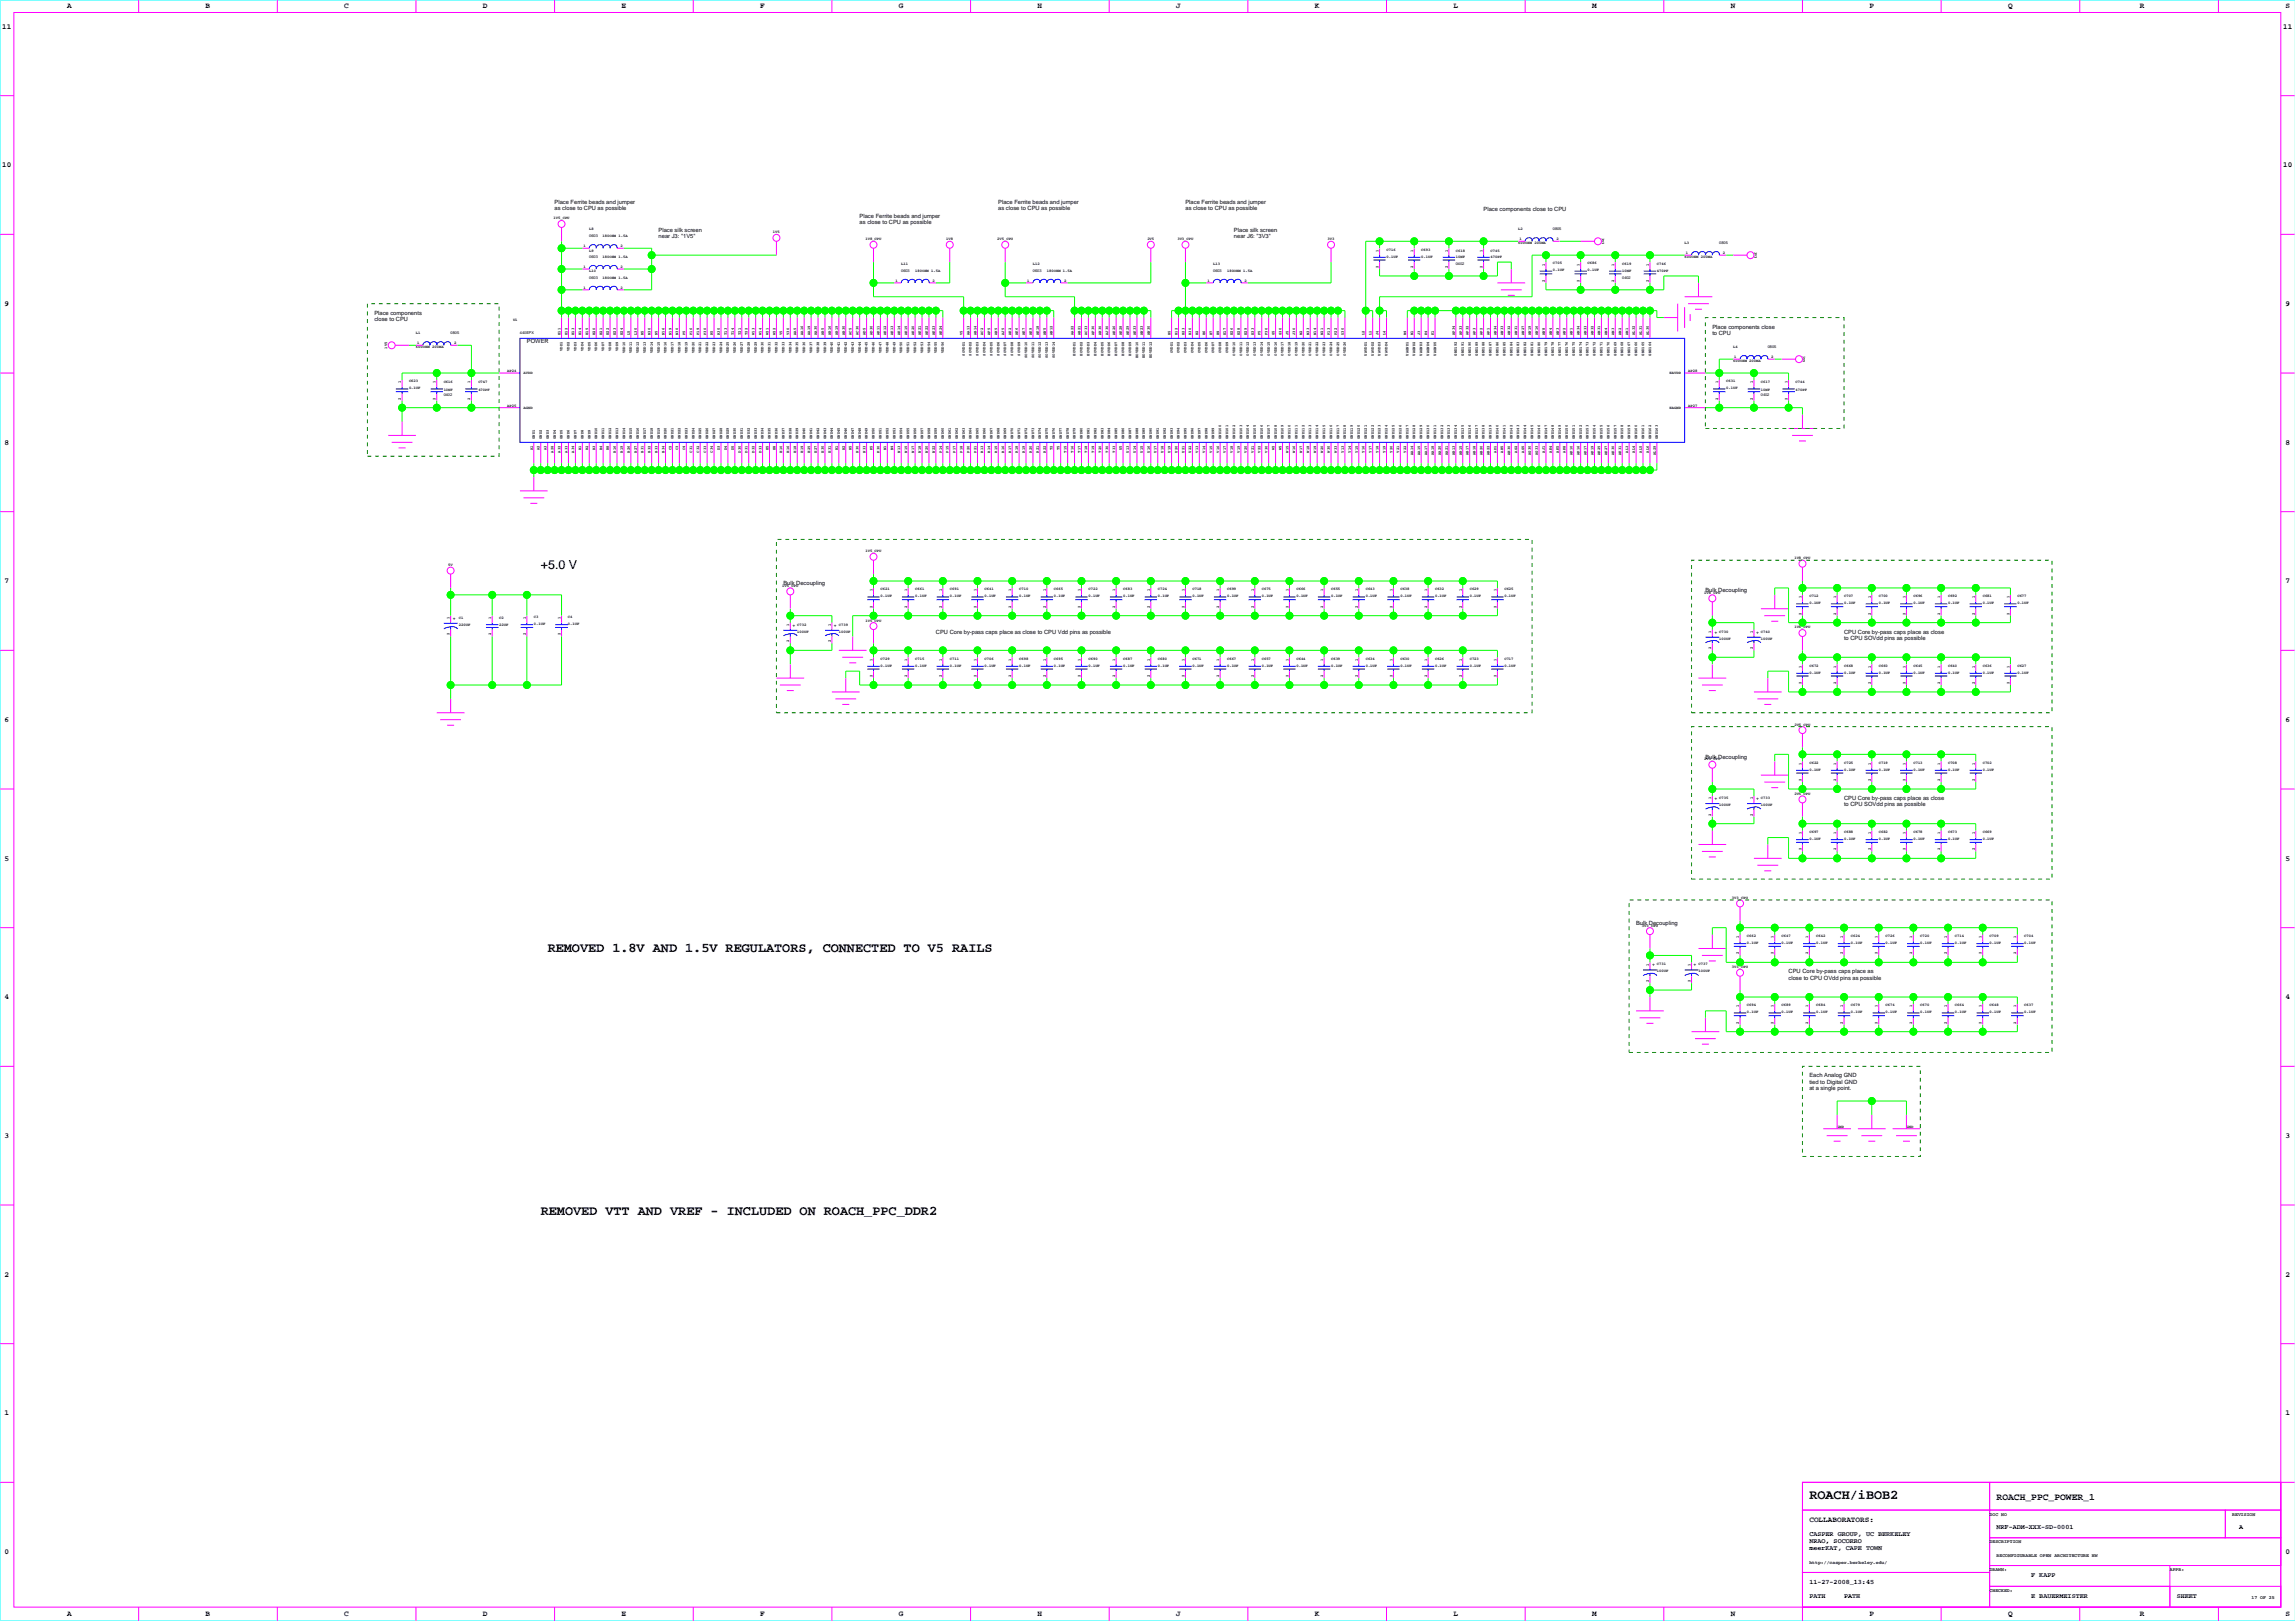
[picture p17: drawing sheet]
<svg xmlns="http://www.w3.org/2000/svg" width="841mm" height="594mm" viewBox="0 0 841 594" stroke-linecap="round" stroke-linejoin="round" font-family="sans-serif">
<defs><g id="words">
<g font-size="4.9">
<text x="200.6" y="348.5">REMOVED 1.8V AND 1.5V REGULATORS, CONNECTED TO V5 RAILS</text>
<text x="198.1" y="445">REMOVED VTT AND VREF - INCLUDED ON ROACH_PPC_DDR2</text>
<text x="662.8" y="549.2">ROACH/iBOB2</text>
</g>
<text font-size="4.6" x="198.1" y="208.5">+5.0 V</text>
<text font-size="3.5" x="731.4" y="549.6">ROACH_PPC_POWER_1</text>
<g font-size="2.8">
<text x="24.5" y="2.8">A</text>
<text x="75.3" y="2.8">B</text>
<text x="126.1" y="2.8">C</text>
<text x="176.9" y="2.8">D</text>
<text x="227.7" y="2.8">E</text>
<text x="278.5" y="2.8">F</text>
<text x="329.3" y="2.8">G</text>
<text x="380.1" y="2.8">H</text>
<text x="430.9" y="2.8">J</text>
<text x="481.6" y="2.8">K</text>
<text x="532.4" y="2.8">L</text>
<text x="583.2" y="2.8">M</text>
<text x="634" y="2.8">N</text>
<text x="684.8" y="2.8">P</text>
<text x="735.6" y="2.8">Q</text>
<text x="783.8" y="2.8">R</text>
<text x="837.2" y="2.8">S</text>
<text x=".8" y="10.5">11</text>
<text x="836.3" y="10.5">11</text>
<text x=".8" y="61.2">10</text>
<text x="836.3" y="61.2">10</text>
<text x="1.7" y="112">9</text>
<text x="837.2" y="112">9</text>
<text x="1.7" y="162.8">8</text>
<text x="837.2" y="162.8">8</text>
<text x="1.7" y="213.6">7</text>
<text x="837.2" y="213.6">7</text>
<text x="1.7" y="264.4">6</text>
<text x="837.2" y="264.4">6</text>
<text x="1.7" y="315.2">5</text>
<text x="837.2" y="315.2">5</text>
<text x="1.7" y="366">4</text>
<text x="837.2" y="366">4</text>
<text x="1.7" y="416.8">3</text>
<text x="837.2" y="416.8">3</text>
<text x="1.7" y="467.5">2</text>
<text x="837.2" y="467.5">2</text>
<text x="1.7" y="518.3">1</text>
<text x="837.2" y="518.3">1</text>
<text x="662.8" y="557.4">COLLABORATORS:</text>
<text x="1.7" y="569.1">0</text>
<text x="837.2" y="569.1">0</text>
<text x="24.5" y="592">A</text>
<text x="75.3" y="592">B</text>
<text x="126.1" y="592">C</text>
<text x="176.9" y="592">D</text>
<text x="227.7" y="592">E</text>
<text x="278.5" y="592">F</text>
<text x="329.3" y="592">G</text>
<text x="380.1" y="592">H</text>
<text x="430.9" y="592">J</text>
<text x="481.6" y="592">K</text>
<text x="532.4" y="592">L</text>
<text x="583.2" y="592">M</text>
<text x="634" y="592">N</text>
<text x="684.8" y="592">P</text>
<text x="735.6" y="592">Q</text>
<text x="783.8" y="592">R</text>
<text x="837.2" y="592">S</text>
</g>
<g font-size="2.5">
<text x="662.8" y="562.6">CASPER GROUP, UC BERKELEY</text>
<text x="731.4" y="560">NRF-ADM-XXX-SD-0001</text>
<text x="820.2" y="560">A</text>
<text x="662.8" y="565.1">NRAO, SOCORRO</text>
<text x="662.8" y="567.6">meerKAT, CAPE TOWN</text>
<text x="662.8" y="580.3">11-27-2008_13:45</text>
<text x="744.1" y="577.8">F KAPP</text>
<text x="662.8" y="585.4">PATH</text>
<text x="675.5" y="585.4">PATH</text>
<text x="744.1" y="585.4">E BAUERMEISTER</text>
<text x="797.4" y="585.4">SHEET</text>
</g>
<g font-size="2.1">
<text x="203.2" y="74.7">Place Ferrite beads and jumper</text>
<text x="203.2" y="76.9">as close to CPU as possible</text>
<text x="365.7" y="74.7">Place Ferrite beads and jumper</text>
<text x="365.7" y="76.9">as close to CPU as possible</text>
<text x="434.2" y="74.7">Place Ferrite beads and jumper</text>
<text x="434.2" y="76.9">as close to CPU as possible</text>
<text x="543.4" y="77.2">Place components close to CPU</text>
<text x="314.9" y="82">as close to CPU as possible</text>
<text x="314.9" y="79.7">Place Ferrite beads and jumper</text>
<text x="241.2" y="84.8">Place silk screen</text>
<text x="241.2" y="87.1">near J3: &quot;1V5&quot;</text>
<text x="452" y="84.8">Place silk screen</text>
<text x="452" y="87.1">near J6: &quot;3V3&quot;</text>
<text x="137.1" y="115.3">Place components</text>
<text x="137.1" y="117.6">close to CPU</text>
<text x="193" y="125.5">POWER</text>
<text x="627.2" y="120.4">Place components close</text>
<text x="627.2" y="122.7">to CPU</text>
<text x="287" y="214.3">Bulk Decoupling</text>
<text x="624.7" y="216.9">Bulk Decoupling</text>
<text x="342.8" y="232.1">CPU Core by-pass caps place as close to CPU Vdd pins as possible</text>
<text x="675.5" y="232.1">CPU Core by-pass caps place as close</text>
<text x="675.5" y="234.4">to CPU SOVdd pins as possible</text>
<text x="624.7" y="277.8">Bulk Decoupling</text>
<text x="675.5" y="293.1">CPU Core by-pass caps place as close</text>
<text x="675.5" y="295.3">to CPU SOVdd pins as possible</text>
<text x="599.3" y="338.8">Bulk Decoupling</text>
<text x="655.2" y="356.5">CPU Core by-pass caps place as</text>
<text x="655.2" y="358.8">close to CPU OVdd pins as possible</text>
<text x="662.8" y="394.6">Each Analog GND</text>
<text x="662.8" y="396.9">tied to Digital GND</text>
<text x="662.8" y="399.2">at a single point.</text>
</g>
<g font-size="1.8">
<text x="165.8" y="227">+</text>
<text x="290.3" y="229.5">+</text>
<text x="305.5" y="229.5">+</text>
<text x="628" y="232.1">+</text>
<text x="643.2" y="232.1">+</text>
<text x="628" y="293">+</text>
<text x="643.2" y="293">+</text>
<text x="605.1" y="354">+</text>
<text x="620.4" y="354">+</text>
<text x="728.8" y="555.1">DOC NO</text>
<text x="817.7" y="555.1">REVISION</text>
<text x="728.8" y="565.3">DESCRIPTION</text>
<text x="662.8" y="572.9">http://casper.berkeley.edu/</text>
<text x="728.8" y="575.4">DRAWN:</text>
<text x="731.4" y="570.4">RECONFIGURABLE OPEN ARCHITECTURE HW</text>
<text x="794.8" y="575.4">APPR:</text>
<text x="728.8" y="583.1">CHECKED:</text>
<text x="824.7" y="585.6">17 OF 25</text>
</g>
<g font-size="1.4">
<text x="202.7" y="80.4">1V5_CPU</text>
<text x="215.9" y="84.4">L8</text>
<text x="215.9" y="86.8">0603</text>
<text x="220.7" y="87">180OHM 1.5A</text>
<text x="283.1" y="85.4">1V5</text>
<text x="317" y="88">1V8_CPU</text>
<text x="346.6" y="88">1V8</text>
<text x="365.3" y="88">2V5_CPU</text>
<text x="420.3" y="88">2V5</text>
<text x="431.3" y="88">3V3_CPU</text>
<text x="486.3" y="88">3V3</text>
<text x="556.1" y="84.4">L2</text>
<text x="556.1" y="89.5">600OHM 200MA</text>
<text x="556.6" y="88">1</text>
<text x="568.8" y="84.2">0805</text>
<text x="570.1" y="88">2</text>
<text x="586.8" y="87.1" transform="rotate(90 586.8 87.1)">3V3</text>
<text x="617.1" y="89.5">L3</text>
<text x="629.8" y="89.3">0805</text>
<text x="213.7" y="90.5">1</text>
<text x="215.9" y="92.3">L9</text>
<text x="215.9" y="94.4">0603</text>
<text x="220.7" y="94.6">180OHM 1.5A</text>
<text x="227.3" y="90.5">2</text>
<text x="504.9" y="92.2" transform="rotate(-90 504.9 92.2)">1</text>
<text x="507.9" y="91.8">C716</text>
<text x="507.9" y="94.6">0.1UF</text>
<text x="517.6" y="92.2" transform="rotate(-90 517.6 92.2)">1</text>
<text x="520.6" y="91.8">C693</text>
<text x="520.6" y="94.6">0.1UF</text>
<text x="530.3" y="92.2" transform="rotate(-90 530.3 92.2)">1</text>
<text x="533.3" y="92.3">C618</text>
<text x="533.3" y="94.6">10NF</text>
<text x="543" y="92.2" transform="rotate(-90 543 92.2)">1</text>
<text x="546" y="92.3">C745</text>
<text x="546" y="94.6">470PF</text>
<text x="617.1" y="94.6">600OHM 200MA</text>
<text x="617.5" y="93.1">1</text>
<text x="631" y="93.1">2</text>
<text x="642.7" y="92.2" transform="rotate(90 642.7 92.2)">3V3</text>
<text x="213.7" y="98.1">1</text>
<text x="215.9" y="99.7">L10</text>
<text x="227.3" y="98.1">2</text>
<text x="330.1" y="97.1">L11</text>
<text x="330.1" y="99.5">0603</text>
<text x="335.2" y="99.7">180OHM 1.5A</text>
<text x="378.4" y="97.1">L12</text>
<text x="378.4" y="99.5">0603</text>
<text x="383.5" y="99.7">180OHM 1.5A</text>
<text x="444.4" y="97.1">L13</text>
<text x="444.4" y="99.5">0603</text>
<text x="449.5" y="99.7">180OHM 1.5A</text>
<text x="504.9" y="98.1" transform="rotate(-90 504.9 98.1)">2</text>
<text x="517.6" y="98.1" transform="rotate(-90 517.6 98.1)">2</text>
<text x="530.3" y="98.1" transform="rotate(-90 530.3 98.1)">2</text>
<text x="533.3" y="96.9">0402</text>
<text x="543" y="98.1" transform="rotate(-90 543 98.1)">2</text>
<text x="565.9" y="97.3" transform="rotate(-90 565.9 97.3)">1</text>
<text x="568.8" y="96.9">C705</text>
<text x="568.8" y="99.4">0.1UF</text>
<text x="578.6" y="97.3" transform="rotate(-90 578.6 97.3)">1</text>
<text x="581.5" y="96.9">C686</text>
<text x="581.5" y="99.4">0.1UF</text>
<text x="591.3" y="97.3" transform="rotate(-90 591.3 97.3)">1</text>
<text x="594.2" y="97.1">C619</text>
<text x="594.2" y="99.7">10NF</text>
<text x="604" y="97.3" transform="rotate(-90 604 97.3)">1</text>
<text x="606.9" y="97.1">C746</text>
<text x="606.9" y="99.7">470PF</text>
<text x="213.7" y="105.8">1</text>
<text x="215.9" y="102">0603</text>
<text x="220.7" y="102.2">180OHM 1.5A</text>
<text x="227.3" y="105.8">2</text>
<text x="328" y="103.2">1</text>
<text x="341.6" y="103.2">2</text>
<text x="376.3" y="103.2">1</text>
<text x="389.8" y="103.2">2</text>
<text x="442.3" y="103.2">1</text>
<text x="455.8" y="103.2">2</text>
<text x="565.9" y="103.2" transform="rotate(-90 565.9 103.2)">2</text>
<text x="578.6" y="103.2" transform="rotate(-90 578.6 103.2)">2</text>
<text x="591.3" y="103.2" transform="rotate(-90 591.3 103.2)">2</text>
<text x="594.2" y="102">0402</text>
<text x="604" y="103.2" transform="rotate(-90 604 103.2)">2</text>
<text x="187.9" y="117.7">U1</text>
<text x="152.4" y="122.5">L1</text>
<text x="165.1" y="122.3">0805</text>
<text x="190.5" y="122.3">440EPX</text>
<text x="205.3" y="122.7" transform="rotate(-90 205.3 122.7)">E11</text>
<text x="207.8" y="122.7" transform="rotate(-90 207.8 122.7)">E12</text>
<text x="210.4" y="122.7" transform="rotate(-90 210.4 122.7)">E13</text>
<text x="212.9" y="122.7" transform="rotate(-90 212.9 122.7)">E14</text>
<text x="215.5" y="122.7" transform="rotate(-90 215.5 122.7)">E15</text>
<text x="218" y="122.7" transform="rotate(-90 218 122.7)">E20</text>
<text x="220.5" y="122.7" transform="rotate(-90 220.5 122.7)">E21</text>
<text x="223.1" y="122.7" transform="rotate(-90 223.1 122.7)">E22</text>
<text x="225.6" y="122.7" transform="rotate(-90 225.6 122.7)">E23</text>
<text x="228.1" y="122.7" transform="rotate(-90 228.1 122.7)">E24</text>
<text x="230.7" y="122.7" transform="rotate(-90 230.7 122.7)">L5</text>
<text x="233.2" y="122.7" transform="rotate(-90 233.2 122.7)">L30</text>
<text x="235.8" y="122.7" transform="rotate(-90 235.8 122.7)">M5</text>
<text x="238.3" y="122.7" transform="rotate(-90 238.3 122.7)">M30</text>
<text x="240.8" y="122.7" transform="rotate(-90 240.8 122.7)">N5</text>
<text x="243.4" y="122.7" transform="rotate(-90 243.4 122.7)">N16</text>
<text x="245.9" y="122.7" transform="rotate(-90 245.9 122.7)">N19</text>
<text x="248.5" y="122.7" transform="rotate(-90 248.5 122.7)">N30</text>
<text x="251" y="122.7" transform="rotate(-90 251 122.7)">P5</text>
<text x="253.5" y="122.7" transform="rotate(-90 253.5 122.7)">P16</text>
<text x="256.1" y="122.7" transform="rotate(-90 256.1 122.7)">P19</text>
<text x="258.6" y="122.7" transform="rotate(-90 258.6 122.7)">P30</text>
<text x="261.2" y="122.7" transform="rotate(-90 261.2 122.7)">R5</text>
<text x="263.7" y="122.7" transform="rotate(-90 263.7 122.7)">R30</text>
<text x="266.2" y="122.7" transform="rotate(-90 266.2 122.7)">T13</text>
<text x="268.8" y="122.7" transform="rotate(-90 268.8 122.7)">T14</text>
<text x="271.3" y="122.7" transform="rotate(-90 271.3 122.7)">T21</text>
<text x="273.9" y="122.7" transform="rotate(-90 273.9 122.7)">T22</text>
<text x="276.4" y="122.7" transform="rotate(-90 276.4 122.7)">W13</text>
<text x="278.9" y="122.7" transform="rotate(-90 278.9 122.7)">W14</text>
<text x="281.5" y="122.7" transform="rotate(-90 281.5 122.7)">W21</text>
<text x="284" y="122.7" transform="rotate(-90 284 122.7)">W22</text>
<text x="286.6" y="122.7" transform="rotate(-90 286.6 122.7)">Y5</text>
<text x="289.1" y="122.7" transform="rotate(-90 289.1 122.7)">Y30</text>
<text x="291.6" y="122.7" transform="rotate(-90 291.6 122.7)">AA5</text>
<text x="294.2" y="122.7" transform="rotate(-90 294.2 122.7)">AA16</text>
<text x="296.7" y="122.7" transform="rotate(-90 296.7 122.7)">AA19</text>
<text x="299.3" y="122.7" transform="rotate(-90 299.3 122.7)">AA30</text>
<text x="301.8" y="122.7" transform="rotate(-90 301.8 122.7)">AB5</text>
<text x="304.3" y="122.7" transform="rotate(-90 304.3 122.7)">AB16</text>
<text x="306.9" y="122.7" transform="rotate(-90 306.9 122.7)">AB19</text>
<text x="309.4" y="122.7" transform="rotate(-90 309.4 122.7)">AB30</text>
<text x="311.9" y="122.7" transform="rotate(-90 311.9 122.7)">AC5</text>
<text x="314.5" y="122.7" transform="rotate(-90 314.5 122.7)">AC30</text>
<text x="317" y="122.7" transform="rotate(-90 317 122.7)">AD5</text>
<text x="319.6" y="122.7" transform="rotate(-90 319.6 122.7)">AD30</text>
<text x="322.1" y="122.7" transform="rotate(-90 322.1 122.7)">AK11</text>
<text x="324.6" y="122.7" transform="rotate(-90 324.6 122.7)">AK12</text>
<text x="327.2" y="122.7" transform="rotate(-90 327.2 122.7)">AK13</text>
<text x="329.7" y="122.7" transform="rotate(-90 329.7 122.7)">AK14</text>
<text x="332.3" y="122.7" transform="rotate(-90 332.3 122.7)">AK15</text>
<text x="334.8" y="122.7" transform="rotate(-90 334.8 122.7)">AK20</text>
<text x="337.3" y="122.7" transform="rotate(-90 337.3 122.7)">AK21</text>
<text x="339.9" y="122.7" transform="rotate(-90 339.9 122.7)">AK22</text>
<text x="342.4" y="122.7" transform="rotate(-90 342.4 122.7)">AK23</text>
<text x="345" y="122.7" transform="rotate(-90 345 122.7)">AK24</text>
<text x="352.6" y="122.7" transform="rotate(-90 352.6 122.7)">V5</text>
<text x="355.1" y="122.7" transform="rotate(-90 355.1 122.7)">AA13</text>
<text x="357.7" y="122.7" transform="rotate(-90 357.7 122.7)">AB14</text>
<text x="360.2" y="122.7" transform="rotate(-90 360.2 122.7)">AC2</text>
<text x="362.7" y="122.7" transform="rotate(-90 362.7 122.7)">AF5</text>
<text x="365.3" y="122.7" transform="rotate(-90 365.3 122.7)">AH5</text>
<text x="367.8" y="122.7" transform="rotate(-90 367.8 122.7)">AJ5</text>
<text x="370.4" y="122.7" transform="rotate(-90 370.4 122.7)">AK2</text>
<text x="372.9" y="122.7" transform="rotate(-90 372.9 122.7)">AK6</text>
<text x="375.4" y="122.7" transform="rotate(-90 375.4 122.7)">AK7</text>
<text x="378" y="122.7" transform="rotate(-90 378 122.7)">AK9</text>
<text x="380.5" y="122.7" transform="rotate(-90 380.5 122.7)">AK18</text>
<text x="383.1" y="122.7" transform="rotate(-90 383.1 122.7)">AN5</text>
<text x="385.6" y="122.7" transform="rotate(-90 385.6 122.7)">AN12</text>
<text x="393.2" y="122.7" transform="rotate(-90 393.2 122.7)">AA22</text>
<text x="395.7" y="122.7" transform="rotate(-90 395.7 122.7)">AB21</text>
<text x="398.3" y="122.7" transform="rotate(-90 398.3 122.7)">AC33</text>
<text x="400.8" y="122.7" transform="rotate(-90 400.8 122.7)">AF30</text>
<text x="403.4" y="122.7" transform="rotate(-90 403.4 122.7)">AH30</text>
<text x="405.9" y="122.7" transform="rotate(-90 405.9 122.7)">AJ30</text>
<text x="408.4" y="122.7" transform="rotate(-90 408.4 122.7)">AK26</text>
<text x="411" y="122.7" transform="rotate(-90 411 122.7)">AK28</text>
<text x="413.5" y="122.7" transform="rotate(-90 413.5 122.7)">AK29</text>
<text x="416.1" y="122.7" transform="rotate(-90 416.1 122.7)">AK33</text>
<text x="418.6" y="122.7" transform="rotate(-90 418.6 122.7)">AN23</text>
<text x="421.1" y="122.7" transform="rotate(-90 421.1 122.7)">AN30</text>
<text x="428.8" y="122.7" transform="rotate(-90 428.8 122.7)">B5</text>
<text x="431.3" y="122.7" transform="rotate(-90 431.3 122.7)">B12</text>
<text x="433.8" y="122.7" transform="rotate(-90 433.8 122.7)">B23</text>
<text x="436.4" y="122.7" transform="rotate(-90 436.4 122.7)">B30</text>
<text x="438.9" y="122.7" transform="rotate(-90 438.9 122.7)">E2</text>
<text x="441.5" y="122.7" transform="rotate(-90 441.5 122.7)">E6</text>
<text x="444" y="122.7" transform="rotate(-90 444 122.7)">E7</text>
<text x="446.5" y="122.7" transform="rotate(-90 446.5 122.7)">E9</text>
<text x="449.1" y="122.7" transform="rotate(-90 449.1 122.7)">E17</text>
<text x="451.6" y="122.7" transform="rotate(-90 451.6 122.7)">E26</text>
<text x="454.2" y="122.7" transform="rotate(-90 454.2 122.7)">E28</text>
<text x="456.7" y="122.7" transform="rotate(-90 456.7 122.7)">E29</text>
<text x="459.2" y="122.7" transform="rotate(-90 459.2 122.7)">E33</text>
<text x="461.8" y="122.7" transform="rotate(-90 461.8 122.7)">F5</text>
<text x="464.3" y="122.7" transform="rotate(-90 464.3 122.7)">F30</text>
<text x="466.9" y="122.7" transform="rotate(-90 466.9 122.7)">G5</text>
<text x="469.4" y="122.7" transform="rotate(-90 469.4 122.7)">G30</text>
<text x="471.9" y="122.7" transform="rotate(-90 471.9 122.7)">J5</text>
<text x="474.5" y="122.7" transform="rotate(-90 474.5 122.7)">J30</text>
<text x="477" y="122.7" transform="rotate(-90 477 122.7)">M2</text>
<text x="479.5" y="122.7" transform="rotate(-90 479.5 122.7)">M33</text>
<text x="482.1" y="122.7" transform="rotate(-90 482.1 122.7)">N14</text>
<text x="484.6" y="122.7" transform="rotate(-90 484.6 122.7)">N21</text>
<text x="487.2" y="122.7" transform="rotate(-90 487.2 122.7)">P13</text>
<text x="489.7" y="122.7" transform="rotate(-90 489.7 122.7)">P22</text>
<text x="492.2" y="122.7" transform="rotate(-90 492.2 122.7)">U30</text>
<text x="499.9" y="122.7" transform="rotate(-90 499.9 122.7)">L2</text>
<text x="502.4" y="122.7" transform="rotate(-90 502.4 122.7)">L1</text>
<text x="504.9" y="122.7" transform="rotate(-90 504.9 122.7)">J4</text>
<text x="507.5" y="122.7" transform="rotate(-90 507.5 122.7)">L4</text>
<text x="515.1" y="122.7" transform="rotate(-90 515.1 122.7)">M4</text>
<text x="517.6" y="122.7" transform="rotate(-90 517.6 122.7)">M1</text>
<text x="520.2" y="122.7" transform="rotate(-90 520.2 122.7)">J3</text>
<text x="522.7" y="122.7" transform="rotate(-90 522.7 122.7)">K4</text>
<text x="525.3" y="122.7" transform="rotate(-90 525.3 122.7)">K1</text>
<text x="532.9" y="122.7" transform="rotate(-90 532.9 122.7)">AP34</text>
<text x="535.4" y="122.7" transform="rotate(-90 535.4 122.7)">AP33</text>
<text x="538" y="122.7" transform="rotate(-90 538 122.7)">AP32</text>
<text x="540.5" y="122.7" transform="rotate(-90 540.5 122.7)">AP3</text>
<text x="543" y="122.7" transform="rotate(-90 543 122.7)">AP2</text>
<text x="545.6" y="122.7" transform="rotate(-90 545.6 122.7)">AP1</text>
<text x="548.1" y="122.7" transform="rotate(-90 548.1 122.7)">AN34</text>
<text x="550.7" y="122.7" transform="rotate(-90 550.7 122.7)">AN33</text>
<text x="553.2" y="122.7" transform="rotate(-90 553.2 122.7)">AN32</text>
<text x="555.7" y="122.7" transform="rotate(-90 555.7 122.7)">AN31</text>
<text x="558.3" y="122.7" transform="rotate(-90 558.3 122.7)">AN27</text>
<text x="560.8" y="122.7" transform="rotate(-90 560.8 122.7)">AN19</text>
<text x="563.4" y="122.7" transform="rotate(-90 563.4 122.7)">AN16</text>
<text x="565.9" y="122.7" transform="rotate(-90 565.9 122.7)">AN8</text>
<text x="568.4" y="122.7" transform="rotate(-90 568.4 122.7)">AN4</text>
<text x="571" y="122.7" transform="rotate(-90 571 122.7)">AN3</text>
<text x="573.5" y="122.7" transform="rotate(-90 573.5 122.7)">AN2</text>
<text x="576" y="122.7" transform="rotate(-90 576 122.7)">AN1</text>
<text x="578.6" y="122.7" transform="rotate(-90 578.6 122.7)">AM34</text>
<text x="581.1" y="122.7" transform="rotate(-90 581.1 122.7)">AM33</text>
<text x="583.7" y="122.7" transform="rotate(-90 583.7 122.7)">AM32</text>
<text x="586.2" y="122.7" transform="rotate(-90 586.2 122.7)">AM31</text>
<text x="588.7" y="122.7" transform="rotate(-90 588.7 122.7)">AM4</text>
<text x="591.3" y="122.7" transform="rotate(-90 591.3 122.7)">AM3</text>
<text x="593.8" y="122.7" transform="rotate(-90 593.8 122.7)">AM2</text>
<text x="596.4" y="122.7" transform="rotate(-90 596.4 122.7)">AM1</text>
<text x="598.9" y="122.7" transform="rotate(-90 598.9 122.7)">AL32</text>
<text x="601.4" y="122.7" transform="rotate(-90 601.4 122.7)">AL31</text>
<text x="604" y="122.7" transform="rotate(-90 604 122.7)">AL30</text>
<text x="141.8" y="127.7" transform="rotate(-90 141.8 127.7)">1V5</text>
<text x="152.4" y="127.6">600OHM 200MA</text>
<text x="152.8" y="126.1">1</text>
<text x="166.3" y="126.1">2</text>
<text x="206.1" y="128.6" transform="rotate(-90 206.1 128.6)">VDD1</text>
<text x="208.6" y="128.6" transform="rotate(-90 208.6 128.6)">VDD2</text>
<text x="211.2" y="128.6" transform="rotate(-90 211.2 128.6)">VDD3</text>
<text x="213.7" y="128.6" transform="rotate(-90 213.7 128.6)">VDD4</text>
<text x="216.2" y="128.6" transform="rotate(-90 216.2 128.6)">VDD5</text>
<text x="218.8" y="128.6" transform="rotate(-90 218.8 128.6)">VDD6</text>
<text x="221.3" y="128.6" transform="rotate(-90 221.3 128.6)">VDD7</text>
<text x="223.9" y="128.6" transform="rotate(-90 223.9 128.6)">VDD8</text>
<text x="226.4" y="128.6" transform="rotate(-90 226.4 128.6)">VDD9</text>
<text x="228.9" y="129.4" transform="rotate(-90 228.9 129.4)">VDD10</text>
<text x="231.5" y="129.4" transform="rotate(-90 231.5 129.4)">VDD11</text>
<text x="234" y="129.4" transform="rotate(-90 234 129.4)">VDD12</text>
<text x="236.6" y="129.4" transform="rotate(-90 236.6 129.4)">VDD13</text>
<text x="239.1" y="129.4" transform="rotate(-90 239.1 129.4)">VDD14</text>
<text x="241.6" y="129.4" transform="rotate(-90 241.6 129.4)">VDD15</text>
<text x="244.2" y="129.4" transform="rotate(-90 244.2 129.4)">VDD16</text>
<text x="246.7" y="129.4" transform="rotate(-90 246.7 129.4)">VDD17</text>
<text x="249.3" y="129.4" transform="rotate(-90 249.3 129.4)">VDD18</text>
<text x="251.8" y="129.4" transform="rotate(-90 251.8 129.4)">VDD19</text>
<text x="254.3" y="129.4" transform="rotate(-90 254.3 129.4)">VDD20</text>
<text x="256.9" y="129.4" transform="rotate(-90 256.9 129.4)">VDD21</text>
<text x="259.4" y="129.4" transform="rotate(-90 259.4 129.4)">VDD22</text>
<text x="262" y="129.4" transform="rotate(-90 262 129.4)">VDD23</text>
<text x="264.5" y="129.4" transform="rotate(-90 264.5 129.4)">VDD24</text>
<text x="267" y="129.4" transform="rotate(-90 267 129.4)">VDD25</text>
<text x="269.6" y="129.4" transform="rotate(-90 269.6 129.4)">VDD26</text>
<text x="272.1" y="129.4" transform="rotate(-90 272.1 129.4)">VDD27</text>
<text x="274.7" y="129.4" transform="rotate(-90 274.7 129.4)">VDD28</text>
<text x="277.2" y="129.4" transform="rotate(-90 277.2 129.4)">VDD29</text>
<text x="279.7" y="129.4" transform="rotate(-90 279.7 129.4)">VDD30</text>
<text x="282.3" y="129.4" transform="rotate(-90 282.3 129.4)">VDD31</text>
<text x="284.8" y="129.4" transform="rotate(-90 284.8 129.4)">VDD32</text>
<text x="287.4" y="129.4" transform="rotate(-90 287.4 129.4)">VDD33</text>
<text x="289.9" y="129.4" transform="rotate(-90 289.9 129.4)">VDD34</text>
<text x="292.4" y="129.4" transform="rotate(-90 292.4 129.4)">VDD35</text>
<text x="295" y="129.4" transform="rotate(-90 295 129.4)">VDD36</text>
<text x="297.5" y="129.4" transform="rotate(-90 297.5 129.4)">VDD37</text>
<text x="300" y="129.4" transform="rotate(-90 300 129.4)">VDD38</text>
<text x="302.6" y="129.4" transform="rotate(-90 302.6 129.4)">VDD39</text>
<text x="305.1" y="129.4" transform="rotate(-90 305.1 129.4)">VDD40</text>
<text x="307.7" y="129.4" transform="rotate(-90 307.7 129.4)">VDD41</text>
<text x="310.2" y="129.4" transform="rotate(-90 310.2 129.4)">VDD42</text>
<text x="312.7" y="129.4" transform="rotate(-90 312.7 129.4)">VDD43</text>
<text x="315.3" y="129.4" transform="rotate(-90 315.3 129.4)">VDD44</text>
<text x="317.8" y="129.4" transform="rotate(-90 317.8 129.4)">VDD45</text>
<text x="320.4" y="129.4" transform="rotate(-90 320.4 129.4)">VDD46</text>
<text x="322.9" y="129.4" transform="rotate(-90 322.9 129.4)">VDD47</text>
<text x="325.4" y="129.4" transform="rotate(-90 325.4 129.4)">VDD48</text>
<text x="328" y="129.4" transform="rotate(-90 328 129.4)">VDD49</text>
<text x="330.5" y="129.4" transform="rotate(-90 330.5 129.4)">VDD50</text>
<text x="333.1" y="129.4" transform="rotate(-90 333.1 129.4)">VDD51</text>
<text x="335.6" y="129.4" transform="rotate(-90 335.6 129.4)">VDD52</text>
<text x="338.1" y="129.4" transform="rotate(-90 338.1 129.4)">VDD53</text>
<text x="340.7" y="129.4" transform="rotate(-90 340.7 129.4)">VDD54</text>
<text x="343.2" y="129.4" transform="rotate(-90 343.2 129.4)">VDD55</text>
<text x="345.8" y="129.4" transform="rotate(-90 345.8 129.4)">VDD56</text>
<text x="353.4" y="130.3" transform="rotate(-90 353.4 130.3)">SOVDD1</text>
<text x="355.9" y="130.3" transform="rotate(-90 355.9 130.3)">SOVDD2</text>
<text x="358.5" y="130.3" transform="rotate(-90 358.5 130.3)">SOVDD3</text>
<text x="361" y="130.3" transform="rotate(-90 361 130.3)">SOVDD4</text>
<text x="363.5" y="130.3" transform="rotate(-90 363.5 130.3)">SOVDD5</text>
<text x="366.1" y="130.3" transform="rotate(-90 366.1 130.3)">SOVDD6</text>
<text x="368.6" y="130.3" transform="rotate(-90 368.6 130.3)">SOVDD7</text>
<text x="371.2" y="130.3" transform="rotate(-90 371.2 130.3)">SOVDD8</text>
<text x="373.7" y="130.3" transform="rotate(-90 373.7 130.3)">SOVDD9</text>
<text x="376.2" y="131.1" transform="rotate(-90 376.2 131.1)">SOVDD10</text>
<text x="378.8" y="131.1" transform="rotate(-90 378.8 131.1)">SOVDD11</text>
<text x="381.3" y="131.1" transform="rotate(-90 381.3 131.1)">SOVDD12</text>
<text x="383.8" y="131.1" transform="rotate(-90 383.8 131.1)">SOVDD13</text>
<text x="386.4" y="131.1" transform="rotate(-90 386.4 131.1)">SOVDD14</text>
<text x="394" y="130.3" transform="rotate(-90 394 130.3)">EOVDD1</text>
<text x="396.5" y="130.3" transform="rotate(-90 396.5 130.3)">EOVDD2</text>
<text x="399.1" y="130.3" transform="rotate(-90 399.1 130.3)">EOVDD3</text>
<text x="401.6" y="130.3" transform="rotate(-90 401.6 130.3)">EOVDD4</text>
<text x="404.2" y="130.3" transform="rotate(-90 404.2 130.3)">EOVDD5</text>
<text x="406.7" y="130.3" transform="rotate(-90 406.7 130.3)">EOVDD6</text>
<text x="409.2" y="130.3" transform="rotate(-90 409.2 130.3)">EOVDD7</text>
<text x="411.8" y="130.3" transform="rotate(-90 411.8 130.3)">EOVDD8</text>
<text x="414.3" y="130.3" transform="rotate(-90 414.3 130.3)">EOVDD9</text>
<text x="416.9" y="131.1" transform="rotate(-90 416.9 131.1)">EOVDD10</text>
<text x="419.4" y="131.1" transform="rotate(-90 419.4 131.1)">EOVDD11</text>
<text x="421.9" y="131.1" transform="rotate(-90 421.9 131.1)">EOVDD12</text>
<text x="429.6" y="129.4" transform="rotate(-90 429.6 129.4)">OVDD1</text>
<text x="432.1" y="129.4" transform="rotate(-90 432.1 129.4)">OVDD2</text>
<text x="434.6" y="129.4" transform="rotate(-90 434.6 129.4)">OVDD3</text>
<text x="437.2" y="129.4" transform="rotate(-90 437.2 129.4)">OVDD4</text>
<text x="439.7" y="129.4" transform="rotate(-90 439.7 129.4)">OVDD5</text>
<text x="442.3" y="129.4" transform="rotate(-90 442.3 129.4)">OVDD6</text>
<text x="444.8" y="129.4" transform="rotate(-90 444.8 129.4)">OVDD7</text>
<text x="447.3" y="129.4" transform="rotate(-90 447.3 129.4)">OVDD8</text>
<text x="449.9" y="129.4" transform="rotate(-90 449.9 129.4)">OVDD9</text>
<text x="452.4" y="130.3" transform="rotate(-90 452.4 130.3)">OVDD10</text>
<text x="455" y="130.3" transform="rotate(-90 455 130.3)">OVDD11</text>
<text x="457.5" y="130.3" transform="rotate(-90 457.5 130.3)">OVDD12</text>
<text x="460" y="130.3" transform="rotate(-90 460 130.3)">OVDD13</text>
<text x="462.6" y="130.3" transform="rotate(-90 462.6 130.3)">OVDD14</text>
<text x="465.1" y="130.3" transform="rotate(-90 465.1 130.3)">OVDD15</text>
<text x="467.7" y="130.3" transform="rotate(-90 467.7 130.3)">OVDD16</text>
<text x="470.2" y="130.3" transform="rotate(-90 470.2 130.3)">OVDD17</text>
<text x="472.7" y="130.3" transform="rotate(-90 472.7 130.3)">OVDD18</text>
<text x="475.3" y="130.3" transform="rotate(-90 475.3 130.3)">OVDD19</text>
<text x="477.8" y="130.3" transform="rotate(-90 477.8 130.3)">OVDD20</text>
<text x="480.3" y="130.3" transform="rotate(-90 480.3 130.3)">OVDD21</text>
<text x="482.9" y="130.3" transform="rotate(-90 482.9 130.3)">OVDD22</text>
<text x="485.4" y="130.3" transform="rotate(-90 485.4 130.3)">OVDD23</text>
<text x="488" y="130.3" transform="rotate(-90 488 130.3)">OVDD24</text>
<text x="490.5" y="130.3" transform="rotate(-90 490.5 130.3)">OVDD25</text>
<text x="493" y="130.3" transform="rotate(-90 493 130.3)">OVDD26</text>
<text x="500.7" y="130.3" transform="rotate(-90 500.7 130.3)">UAVDD1</text>
<text x="503.2" y="130.3" transform="rotate(-90 503.2 130.3)">UAVDD2</text>
<text x="505.7" y="130.3" transform="rotate(-90 505.7 130.3)">UAVDD3</text>
<text x="508.3" y="130.3" transform="rotate(-90 508.3 130.3)">UAVDD4</text>
<text x="515.9" y="130.3" transform="rotate(-90 515.9 130.3)">UAGND1</text>
<text x="518.4" y="130.3" transform="rotate(-90 518.4 130.3)">UAGND2</text>
<text x="521" y="130.3" transform="rotate(-90 521 130.3)">UAGND3</text>
<text x="523.5" y="130.3" transform="rotate(-90 523.5 130.3)">UAGND4</text>
<text x="526.1" y="130.3" transform="rotate(-90 526.1 130.3)">UAGND5</text>
<text x="533.7" y="130.3" transform="rotate(-90 533.7 130.3)">GND192</text>
<text x="536.2" y="130.3" transform="rotate(-90 536.2 130.3)">GND191</text>
<text x="538.8" y="130.3" transform="rotate(-90 538.8 130.3)">GND190</text>
<text x="541.3" y="130.3" transform="rotate(-90 541.3 130.3)">GND189</text>
<text x="543.8" y="130.3" transform="rotate(-90 543.8 130.3)">GND188</text>
<text x="546.4" y="130.3" transform="rotate(-90 546.4 130.3)">GND187</text>
<text x="548.9" y="130.3" transform="rotate(-90 548.9 130.3)">GND186</text>
<text x="551.5" y="130.3" transform="rotate(-90 551.5 130.3)">GND185</text>
<text x="554" y="130.3" transform="rotate(-90 554 130.3)">GND184</text>
<text x="556.5" y="130.3" transform="rotate(-90 556.5 130.3)">GND183</text>
<text x="559.1" y="130.3" transform="rotate(-90 559.1 130.3)">GND182</text>
<text x="561.6" y="130.3" transform="rotate(-90 561.6 130.3)">GND181</text>
<text x="564.1" y="130.3" transform="rotate(-90 564.1 130.3)">GND180</text>
<text x="566.7" y="130.3" transform="rotate(-90 566.7 130.3)">GND179</text>
<text x="569.2" y="130.3" transform="rotate(-90 569.2 130.3)">GND178</text>
<text x="571.8" y="130.3" transform="rotate(-90 571.8 130.3)">GND177</text>
<text x="574.3" y="130.3" transform="rotate(-90 574.3 130.3)">GND176</text>
<text x="576.8" y="130.3" transform="rotate(-90 576.8 130.3)">GND175</text>
<text x="579.4" y="130.3" transform="rotate(-90 579.4 130.3)">GND174</text>
<text x="581.9" y="130.3" transform="rotate(-90 581.9 130.3)">GND173</text>
<text x="584.5" y="130.3" transform="rotate(-90 584.5 130.3)">GND172</text>
<text x="587" y="130.3" transform="rotate(-90 587 130.3)">GND171</text>
<text x="589.5" y="130.3" transform="rotate(-90 589.5 130.3)">GND170</text>
<text x="592.1" y="130.3" transform="rotate(-90 592.1 130.3)">GND169</text>
<text x="594.6" y="130.3" transform="rotate(-90 594.6 130.3)">GND168</text>
<text x="597.2" y="130.3" transform="rotate(-90 597.2 130.3)">GND167</text>
<text x="599.7" y="130.3" transform="rotate(-90 599.7 130.3)">GND166</text>
<text x="602.2" y="130.3" transform="rotate(-90 602.2 130.3)">GND165</text>
<text x="604.8" y="130.3" transform="rotate(-90 604.8 130.3)">GND164</text>
<text x="634.9" y="127.6">L4</text>
<text x="635.3" y="131.1">1</text>
<text x="647.6" y="127.4">0805</text>
<text x="648.8" y="131.1">2</text>
<text x="660.4" y="130.3" transform="rotate(90 660.4 130.3)">1V5</text>
<text x="185.8" y="136.2">AP24</text>
<text x="191.7" y="137">AVDD</text>
<text x="611.6" y="137">EAVDD</text>
<text x="618.3" y="136.2">AP28</text>
<text x="634.9" y="132.7">600OHM 200MA</text>
<text x="146.9" y="140.4" transform="rotate(-90 146.9 140.4)">1</text>
<text x="149.8" y="140">C623</text>
<text x="149.8" y="142.6">0.1UF</text>
<text x="159.6" y="140.4" transform="rotate(-90 159.6 140.4)">1</text>
<text x="162.5" y="140.3">C616</text>
<text x="162.5" y="143.1">10NF</text>
<text x="172.3" y="140.4" transform="rotate(-90 172.3 140.4)">1</text>
<text x="175.2" y="140.3">C747</text>
<text x="175.2" y="143.1">470PF</text>
<text x="629.4" y="140.4" transform="rotate(-90 629.4 140.4)">1</text>
<text x="632.3" y="142.6">0.1UF</text>
<text x="632.3" y="140">C631</text>
<text x="642.1" y="140.4" transform="rotate(-90 642.1 140.4)">1</text>
<text x="645" y="140.3">C617</text>
<text x="645" y="143.1">10NF</text>
<text x="654.8" y="140.4" transform="rotate(-90 654.8 140.4)">1</text>
<text x="657.7" y="140.3">C744</text>
<text x="657.7" y="143.1">470PF</text>
<text x="146.9" y="146.4" transform="rotate(-90 146.9 146.4)">2</text>
<text x="159.6" y="146.4" transform="rotate(-90 159.6 146.4)">2</text>
<text x="162.5" y="145.2">0402</text>
<text x="172.3" y="146.4" transform="rotate(-90 172.3 146.4)">2</text>
<text x="185.8" y="148.9">AP25</text>
<text x="191.7" y="149.7">AGND</text>
<text x="611.6" y="149.7">EAGND</text>
<text x="618.3" y="148.9">AP27</text>
<text x="629.4" y="146.4" transform="rotate(-90 629.4 146.4)">2</text>
<text x="642.1" y="146.4" transform="rotate(-90 642.1 146.4)">2</text>
<text x="645" y="145.2">0402</text>
<text x="654.8" y="146.4" transform="rotate(-90 654.8 146.4)">2</text>
<text x="195.9" y="160.8" transform="rotate(-90 195.9 160.8)">GND1</text>
<text x="198.5" y="160.8" transform="rotate(-90 198.5 160.8)">GND2</text>
<text x="201" y="160.8" transform="rotate(-90 201 160.8)">GND3</text>
<text x="203.6" y="160.8" transform="rotate(-90 203.6 160.8)">GND4</text>
<text x="206.1" y="160.8" transform="rotate(-90 206.1 160.8)">GND5</text>
<text x="208.6" y="160.8" transform="rotate(-90 208.6 160.8)">GND6</text>
<text x="211.2" y="160.8" transform="rotate(-90 211.2 160.8)">GND7</text>
<text x="213.7" y="160.8" transform="rotate(-90 213.7 160.8)">GND8</text>
<text x="216.2" y="160.8" transform="rotate(-90 216.2 160.8)">GND9</text>
<text x="218.8" y="160.8" transform="rotate(-90 218.8 160.8)">GND10</text>
<text x="221.3" y="160.8" transform="rotate(-90 221.3 160.8)">GND11</text>
<text x="223.9" y="160.8" transform="rotate(-90 223.9 160.8)">GND12</text>
<text x="226.4" y="160.8" transform="rotate(-90 226.4 160.8)">GND13</text>
<text x="228.9" y="160.8" transform="rotate(-90 228.9 160.8)">GND14</text>
<text x="231.5" y="160.8" transform="rotate(-90 231.5 160.8)">GND15</text>
<text x="234" y="160.8" transform="rotate(-90 234 160.8)">GND16</text>
<text x="236.6" y="160.8" transform="rotate(-90 236.6 160.8)">GND17</text>
<text x="239.1" y="160.8" transform="rotate(-90 239.1 160.8)">GND18</text>
<text x="241.6" y="160.8" transform="rotate(-90 241.6 160.8)">GND19</text>
<text x="244.2" y="160.8" transform="rotate(-90 244.2 160.8)">GND20</text>
<text x="246.7" y="160.8" transform="rotate(-90 246.7 160.8)">GND21</text>
<text x="249.3" y="160.8" transform="rotate(-90 249.3 160.8)">GND22</text>
<text x="251.8" y="160.8" transform="rotate(-90 251.8 160.8)">GND23</text>
<text x="254.3" y="160.8" transform="rotate(-90 254.3 160.8)">GND24</text>
<text x="256.9" y="160.8" transform="rotate(-90 256.9 160.8)">GND25</text>
<text x="259.4" y="160.8" transform="rotate(-90 259.4 160.8)">GND26</text>
<text x="262" y="160.8" transform="rotate(-90 262 160.8)">GND27</text>
<text x="264.5" y="160.8" transform="rotate(-90 264.5 160.8)">GND28</text>
<text x="267" y="160.8" transform="rotate(-90 267 160.8)">GND29</text>
<text x="269.6" y="160.8" transform="rotate(-90 269.6 160.8)">GND30</text>
<text x="272.1" y="160.8" transform="rotate(-90 272.1 160.8)">GND31</text>
<text x="274.7" y="160.8" transform="rotate(-90 274.7 160.8)">GND32</text>
<text x="277.2" y="160.8" transform="rotate(-90 277.2 160.8)">GND33</text>
<text x="279.7" y="160.8" transform="rotate(-90 279.7 160.8)">GND34</text>
<text x="282.3" y="160.8" transform="rotate(-90 282.3 160.8)">GND35</text>
<text x="284.8" y="160.8" transform="rotate(-90 284.8 160.8)">GND36</text>
<text x="287.4" y="160.8" transform="rotate(-90 287.4 160.8)">GND37</text>
<text x="289.9" y="160.8" transform="rotate(-90 289.9 160.8)">GND38</text>
<text x="292.4" y="160.8" transform="rotate(-90 292.4 160.8)">GND39</text>
<text x="295" y="160.8" transform="rotate(-90 295 160.8)">GND40</text>
<text x="297.5" y="160.8" transform="rotate(-90 297.5 160.8)">GND41</text>
<text x="300" y="160.8" transform="rotate(-90 300 160.8)">GND42</text>
<text x="302.6" y="160.8" transform="rotate(-90 302.6 160.8)">GND43</text>
<text x="305.1" y="160.8" transform="rotate(-90 305.1 160.8)">GND44</text>
<text x="307.7" y="160.8" transform="rotate(-90 307.7 160.8)">GND45</text>
<text x="310.2" y="160.8" transform="rotate(-90 310.2 160.8)">GND46</text>
<text x="312.7" y="160.8" transform="rotate(-90 312.7 160.8)">GND47</text>
<text x="315.3" y="160.8" transform="rotate(-90 315.3 160.8)">GND48</text>
<text x="317.8" y="160.8" transform="rotate(-90 317.8 160.8)">GND49</text>
<text x="320.4" y="160.8" transform="rotate(-90 320.4 160.8)">GND50</text>
<text x="322.9" y="160.8" transform="rotate(-90 322.9 160.8)">GND51</text>
<text x="325.4" y="160.8" transform="rotate(-90 325.4 160.8)">GND52</text>
<text x="328" y="160.8" transform="rotate(-90 328 160.8)">GND53</text>
<text x="330.5" y="160.8" transform="rotate(-90 330.5 160.8)">GND54</text>
<text x="333.1" y="160.8" transform="rotate(-90 333.1 160.8)">GND55</text>
<text x="335.6" y="160.8" transform="rotate(-90 335.6 160.8)">GND56</text>
<text x="338.1" y="160.8" transform="rotate(-90 338.1 160.8)">GND57</text>
<text x="340.7" y="160.8" transform="rotate(-90 340.7 160.8)">GND58</text>
<text x="343.2" y="160.8" transform="rotate(-90 343.2 160.8)">GND59</text>
<text x="345.8" y="160.8" transform="rotate(-90 345.8 160.8)">GND60</text>
<text x="348.3" y="160.8" transform="rotate(-90 348.3 160.8)">GND61</text>
<text x="350.8" y="160.8" transform="rotate(-90 350.8 160.8)">GND62</text>
<text x="353.4" y="160.8" transform="rotate(-90 353.4 160.8)">GND63</text>
<text x="355.9" y="160.8" transform="rotate(-90 355.9 160.8)">GND64</text>
<text x="358.5" y="160.8" transform="rotate(-90 358.5 160.8)">GND65</text>
<text x="361" y="160.8" transform="rotate(-90 361 160.8)">GND66</text>
<text x="363.5" y="160.8" transform="rotate(-90 363.5 160.8)">GND67</text>
<text x="366.1" y="160.8" transform="rotate(-90 366.1 160.8)">GND68</text>
<text x="368.6" y="160.8" transform="rotate(-90 368.6 160.8)">GND69</text>
<text x="371.2" y="160.8" transform="rotate(-90 371.2 160.8)">GND70</text>
<text x="373.7" y="160.8" transform="rotate(-90 373.7 160.8)">GND71</text>
<text x="376.2" y="160.8" transform="rotate(-90 376.2 160.8)">GND72</text>
<text x="378.8" y="160.8" transform="rotate(-90 378.8 160.8)">GND73</text>
<text x="381.3" y="160.8" transform="rotate(-90 381.3 160.8)">GND74</text>
<text x="383.8" y="160.8" transform="rotate(-90 383.8 160.8)">GND75</text>
<text x="386.4" y="160.8" transform="rotate(-90 386.4 160.8)">GND76</text>
<text x="388.9" y="160.8" transform="rotate(-90 388.9 160.8)">GND77</text>
<text x="391.5" y="160.8" transform="rotate(-90 391.5 160.8)">GND78</text>
<text x="394" y="160.8" transform="rotate(-90 394 160.8)">GND79</text>
<text x="396.5" y="160.8" transform="rotate(-90 396.5 160.8)">GND80</text>
<text x="399.1" y="160.8" transform="rotate(-90 399.1 160.8)">GND81</text>
<text x="401.6" y="160.8" transform="rotate(-90 401.6 160.8)">GND82</text>
<text x="404.2" y="160.8" transform="rotate(-90 404.2 160.8)">GND83</text>
<text x="406.7" y="160.8" transform="rotate(-90 406.7 160.8)">GND84</text>
<text x="409.2" y="160.8" transform="rotate(-90 409.2 160.8)">GND85</text>
<text x="411.8" y="160.8" transform="rotate(-90 411.8 160.8)">GND86</text>
<text x="414.3" y="160.8" transform="rotate(-90 414.3 160.8)">GND87</text>
<text x="416.9" y="160.8" transform="rotate(-90 416.9 160.8)">GND88</text>
<text x="419.4" y="160.8" transform="rotate(-90 419.4 160.8)">GND89</text>
<text x="421.9" y="160.8" transform="rotate(-90 421.9 160.8)">GND90</text>
<text x="424.5" y="160.8" transform="rotate(-90 424.5 160.8)">GND91</text>
<text x="427" y="160.8" transform="rotate(-90 427 160.8)">GND92</text>
<text x="429.6" y="160.8" transform="rotate(-90 429.6 160.8)">GND93</text>
<text x="432.1" y="160.8" transform="rotate(-90 432.1 160.8)">GND94</text>
<text x="434.6" y="160.8" transform="rotate(-90 434.6 160.8)">GND95</text>
<text x="437.2" y="160.8" transform="rotate(-90 437.2 160.8)">GND96</text>
<text x="439.7" y="160.8" transform="rotate(-90 439.7 160.8)">GND97</text>
<text x="442.3" y="160.8" transform="rotate(-90 442.3 160.8)">GND98</text>
<text x="444.8" y="160.8" transform="rotate(-90 444.8 160.8)">GND99</text>
<text x="447.3" y="160.8" transform="rotate(-90 447.3 160.8)">GND100</text>
<text x="449.9" y="160.8" transform="rotate(-90 449.9 160.8)">GND101</text>
<text x="452.4" y="160.8" transform="rotate(-90 452.4 160.8)">GND102</text>
<text x="455" y="160.8" transform="rotate(-90 455 160.8)">GND103</text>
<text x="457.5" y="160.8" transform="rotate(-90 457.5 160.8)">GND104</text>
<text x="460" y="160.8" transform="rotate(-90 460 160.8)">GND105</text>
<text x="462.6" y="160.8" transform="rotate(-90 462.6 160.8)">GND106</text>
<text x="465.1" y="160.8" transform="rotate(-90 465.1 160.8)">GND107</text>
<text x="467.7" y="160.8" transform="rotate(-90 467.7 160.8)">GND108</text>
<text x="470.2" y="160.8" transform="rotate(-90 470.2 160.8)">GND109</text>
<text x="472.7" y="160.8" transform="rotate(-90 472.7 160.8)">GND110</text>
<text x="475.3" y="160.8" transform="rotate(-90 475.3 160.8)">GND111</text>
<text x="477.8" y="160.8" transform="rotate(-90 477.8 160.8)">GND112</text>
<text x="480.3" y="160.8" transform="rotate(-90 480.3 160.8)">GND113</text>
<text x="482.9" y="160.8" transform="rotate(-90 482.9 160.8)">GND114</text>
<text x="485.4" y="160.8" transform="rotate(-90 485.4 160.8)">GND115</text>
<text x="488" y="160.8" transform="rotate(-90 488 160.8)">GND116</text>
<text x="490.5" y="160.8" transform="rotate(-90 490.5 160.8)">GND117</text>
<text x="493" y="160.8" transform="rotate(-90 493 160.8)">GND118</text>
<text x="495.6" y="160.8" transform="rotate(-90 495.6 160.8)">GND119</text>
<text x="498.1" y="160.8" transform="rotate(-90 498.1 160.8)">GND120</text>
<text x="500.7" y="160.8" transform="rotate(-90 500.7 160.8)">GND121</text>
<text x="503.2" y="160.8" transform="rotate(-90 503.2 160.8)">GND122</text>
<text x="505.7" y="160.8" transform="rotate(-90 505.7 160.8)">GND123</text>
<text x="508.3" y="160.8" transform="rotate(-90 508.3 160.8)">GND124</text>
<text x="510.8" y="160.8" transform="rotate(-90 510.8 160.8)">GND125</text>
<text x="513.4" y="160.8" transform="rotate(-90 513.4 160.8)">GND126</text>
<text x="515.9" y="160.8" transform="rotate(-90 515.9 160.8)">GND127</text>
<text x="518.4" y="160.8" transform="rotate(-90 518.4 160.8)">GND128</text>
<text x="521" y="160.8" transform="rotate(-90 521 160.8)">GND129</text>
<text x="523.5" y="160.8" transform="rotate(-90 523.5 160.8)">GND130</text>
<text x="526.1" y="160.8" transform="rotate(-90 526.1 160.8)">GND131</text>
<text x="528.6" y="160.8" transform="rotate(-90 528.6 160.8)">GND132</text>
<text x="531.1" y="160.8" transform="rotate(-90 531.1 160.8)">GND133</text>
<text x="533.7" y="160.8" transform="rotate(-90 533.7 160.8)">GND134</text>
<text x="536.2" y="160.8" transform="rotate(-90 536.2 160.8)">GND135</text>
<text x="538.8" y="160.8" transform="rotate(-90 538.8 160.8)">GND136</text>
<text x="541.3" y="160.8" transform="rotate(-90 541.3 160.8)">GND137</text>
<text x="543.8" y="160.8" transform="rotate(-90 543.8 160.8)">GND138</text>
<text x="546.4" y="160.8" transform="rotate(-90 546.4 160.8)">GND139</text>
<text x="548.9" y="160.8" transform="rotate(-90 548.9 160.8)">GND140</text>
<text x="551.5" y="160.8" transform="rotate(-90 551.5 160.8)">GND141</text>
<text x="554" y="160.8" transform="rotate(-90 554 160.8)">GND142</text>
<text x="556.5" y="160.8" transform="rotate(-90 556.5 160.8)">GND143</text>
<text x="559.1" y="160.8" transform="rotate(-90 559.1 160.8)">GND144</text>
<text x="561.6" y="160.8" transform="rotate(-90 561.6 160.8)">GND145</text>
<text x="564.1" y="160.8" transform="rotate(-90 564.1 160.8)">GND146</text>
<text x="566.7" y="160.8" transform="rotate(-90 566.7 160.8)">GND147</text>
<text x="569.2" y="160.8" transform="rotate(-90 569.2 160.8)">GND148</text>
<text x="571.8" y="160.8" transform="rotate(-90 571.8 160.8)">GND149</text>
<text x="574.3" y="160.8" transform="rotate(-90 574.3 160.8)">GND150</text>
<text x="576.8" y="160.8" transform="rotate(-90 576.8 160.8)">GND151</text>
<text x="579.4" y="160.8" transform="rotate(-90 579.4 160.8)">GND152</text>
<text x="581.9" y="160.8" transform="rotate(-90 581.9 160.8)">GND153</text>
<text x="584.5" y="160.8" transform="rotate(-90 584.5 160.8)">GND154</text>
<text x="587" y="160.8" transform="rotate(-90 587 160.8)">GND155</text>
<text x="589.5" y="160.8" transform="rotate(-90 589.5 160.8)">GND156</text>
<text x="592.1" y="160.8" transform="rotate(-90 592.1 160.8)">GND157</text>
<text x="594.6" y="160.8" transform="rotate(-90 594.6 160.8)">GND158</text>
<text x="597.2" y="160.8" transform="rotate(-90 597.2 160.8)">GND159</text>
<text x="599.7" y="160.8" transform="rotate(-90 599.7 160.8)">GND160</text>
<text x="602.2" y="160.8" transform="rotate(-90 602.2 160.8)">GND161</text>
<text x="604.8" y="160.8" transform="rotate(-90 604.8 160.8)">GND162</text>
<text x="607.3" y="160.8" transform="rotate(-90 607.3 160.8)">GND163</text>
<text x="195.1" y="165" transform="rotate(-90 195.1 165)">A1</text>
<text x="197.7" y="165" transform="rotate(-90 197.7 165)">A2</text>
<text x="200.2" y="165" transform="rotate(-90 200.2 165)">A3</text>
<text x="202.8" y="165.8" transform="rotate(-90 202.8 165.8)">A28</text>
<text x="205.3" y="165.8" transform="rotate(-90 205.3 165.8)">A32</text>
<text x="207.8" y="165.8" transform="rotate(-90 207.8 165.8)">A33</text>
<text x="210.4" y="165.8" transform="rotate(-90 210.4 165.8)">A34</text>
<text x="212.9" y="165" transform="rotate(-90 212.9 165)">B1</text>
<text x="215.5" y="165" transform="rotate(-90 215.5 165)">B2</text>
<text x="218" y="165" transform="rotate(-90 218 165)">B3</text>
<text x="220.5" y="165" transform="rotate(-90 220.5 165)">B4</text>
<text x="223.1" y="165" transform="rotate(-90 223.1 165)">B8</text>
<text x="225.6" y="165.8" transform="rotate(-90 225.6 165.8)">B16</text>
<text x="228.1" y="165.8" transform="rotate(-90 228.1 165.8)">B19</text>
<text x="230.7" y="165.8" transform="rotate(-90 230.7 165.8)">B26</text>
<text x="233.2" y="165.8" transform="rotate(-90 233.2 165.8)">B27</text>
<text x="235.8" y="165.8" transform="rotate(-90 235.8 165.8)">B31</text>
<text x="238.3" y="165.8" transform="rotate(-90 238.3 165.8)">B32</text>
<text x="240.8" y="165.8" transform="rotate(-90 240.8 165.8)">B33</text>
<text x="243.4" y="165.8" transform="rotate(-90 243.4 165.8)">B34</text>
<text x="245.9" y="165" transform="rotate(-90 245.9 165)">C2</text>
<text x="248.5" y="165" transform="rotate(-90 248.5 165)">C3</text>
<text x="251" y="165" transform="rotate(-90 251 165)">C4</text>
<text x="253.5" y="165.8" transform="rotate(-90 253.5 165.8)">C31</text>
<text x="256.1" y="165.8" transform="rotate(-90 256.1 165.8)">C32</text>
<text x="258.6" y="165.8" transform="rotate(-90 258.6 165.8)">C33</text>
<text x="261.2" y="165.8" transform="rotate(-90 261.2 165.8)">C34</text>
<text x="263.7" y="165" transform="rotate(-90 263.7 165)">D3</text>
<text x="266.2" y="165" transform="rotate(-90 266.2 165)">D4</text>
<text x="268.8" y="165" transform="rotate(-90 268.8 165)">D5</text>
<text x="271.3" y="165.8" transform="rotate(-90 271.3 165.8)">D30</text>
<text x="273.9" y="165.8" transform="rotate(-90 273.9 165.8)">D31</text>
<text x="276.4" y="165.8" transform="rotate(-90 276.4 165.8)">D32</text>
<text x="278.9" y="165.8" transform="rotate(-90 278.9 165.8)">D33</text>
<text x="281.5" y="165" transform="rotate(-90 281.5 165)">E5</text>
<text x="284" y="165" transform="rotate(-90 284 165)">E8</text>
<text x="286.6" y="165.8" transform="rotate(-90 286.6 165.8)">E10</text>
<text x="289.1" y="165.8" transform="rotate(-90 289.1 165.8)">E16</text>
<text x="291.6" y="165.8" transform="rotate(-90 291.6 165.8)">E18</text>
<text x="294.2" y="165.8" transform="rotate(-90 294.2 165.8)">E19</text>
<text x="296.7" y="165.8" transform="rotate(-90 296.7 165.8)">E25</text>
<text x="299.3" y="165.8" transform="rotate(-90 299.3 165.8)">E27</text>
<text x="301.8" y="165.8" transform="rotate(-90 301.8 165.8)">E30</text>
<text x="304.3" y="165.8" transform="rotate(-90 304.3 165.8)">E31</text>
<text x="306.9" y="165" transform="rotate(-90 306.9 165)">H1</text>
<text x="309.4" y="165" transform="rotate(-90 309.4 165)">H2</text>
<text x="311.9" y="165" transform="rotate(-90 311.9 165)">H5</text>
<text x="314.5" y="165.8" transform="rotate(-90 314.5 165.8)">H30</text>
<text x="317" y="165.8" transform="rotate(-90 317 165.8)">H33</text>
<text x="319.6" y="165" transform="rotate(-90 319.6 165)">K5</text>
<text x="322.1" y="165.8" transform="rotate(-90 322.1 165.8)">K30</text>
<text x="324.6" y="165" transform="rotate(-90 324.6 165)">N1</text>
<text x="327.2" y="165" transform="rotate(-90 327.2 165)">N4</text>
<text x="329.7" y="165.8" transform="rotate(-90 329.7 165.8)">N13</text>
<text x="332.3" y="165.8" transform="rotate(-90 332.3 165.8)">N15</text>
<text x="334.8" y="165.8" transform="rotate(-90 334.8 165.8)">N17</text>
<text x="337.3" y="165.8" transform="rotate(-90 337.3 165.8)">N18</text>
<text x="339.9" y="165.8" transform="rotate(-90 339.9 165.8)">N20</text>
<text x="342.4" y="165.8" transform="rotate(-90 342.4 165.8)">N22</text>
<text x="345" y="165.8" transform="rotate(-90 345 165.8)">P14</text>
<text x="347.5" y="165.8" transform="rotate(-90 347.5 165.8)">P15</text>
<text x="350" y="165.8" transform="rotate(-90 350 165.8)">P17</text>
<text x="352.6" y="165.8" transform="rotate(-90 352.6 165.8)">P18</text>
<text x="355.1" y="165.8" transform="rotate(-90 355.1 165.8)">P20</text>
<text x="357.7" y="165.8" transform="rotate(-90 357.7 165.8)">P21</text>
<text x="360.2" y="165.8" transform="rotate(-90 360.2 165.8)">R13</text>
<text x="362.7" y="165.8" transform="rotate(-90 362.7 165.8)">R14</text>
<text x="365.3" y="165.8" transform="rotate(-90 365.3 165.8)">R15</text>
<text x="367.8" y="165.8" transform="rotate(-90 367.8 165.8)">R16</text>
<text x="370.4" y="165.8" transform="rotate(-90 370.4 165.8)">R17</text>
<text x="372.9" y="165.8" transform="rotate(-90 372.9 165.8)">R18</text>
<text x="375.4" y="165.8" transform="rotate(-90 375.4 165.8)">R19</text>
<text x="378" y="165.8" transform="rotate(-90 378 165.8)">R20</text>
<text x="380.5" y="165.8" transform="rotate(-90 380.5 165.8)">R21</text>
<text x="383.1" y="165.8" transform="rotate(-90 383.1 165.8)">R22</text>
<text x="385.6" y="165" transform="rotate(-90 385.6 165)">T2</text>
<text x="388.1" y="165" transform="rotate(-90 388.1 165)">T5</text>
<text x="390.7" y="165.8" transform="rotate(-90 390.7 165.8)">T15</text>
<text x="393.2" y="165.8" transform="rotate(-90 393.2 165.8)">T16</text>
<text x="395.7" y="165.8" transform="rotate(-90 395.7 165.8)">T17</text>
<text x="398.3" y="165.8" transform="rotate(-90 398.3 165.8)">T18</text>
<text x="400.8" y="165.8" transform="rotate(-90 400.8 165.8)">T19</text>
<text x="403.4" y="165.8" transform="rotate(-90 403.4 165.8)">T20</text>
<text x="405.9" y="165.8" transform="rotate(-90 405.9 165.8)">T30</text>
<text x="408.4" y="165.8" transform="rotate(-90 408.4 165.8)">T33</text>
<text x="411" y="165" transform="rotate(-90 411 165)">U5</text>
<text x="413.5" y="165.8" transform="rotate(-90 413.5 165.8)">U13</text>
<text x="416.1" y="165.8" transform="rotate(-90 416.1 165.8)">U14</text>
<text x="418.6" y="165.8" transform="rotate(-90 418.6 165.8)">U15</text>
<text x="421.1" y="165.8" transform="rotate(-90 421.1 165.8)">U16</text>
<text x="423.7" y="165.8" transform="rotate(-90 423.7 165.8)">U17</text>
<text x="426.2" y="165.8" transform="rotate(-90 426.2 165.8)">U18</text>
<text x="428.8" y="165.8" transform="rotate(-90 428.8 165.8)">U19</text>
<text x="431.3" y="165.8" transform="rotate(-90 431.3 165.8)">U20</text>
<text x="433.8" y="165.8" transform="rotate(-90 433.8 165.8)">U21</text>
<text x="436.4" y="165.8" transform="rotate(-90 436.4 165.8)">U22</text>
<text x="438.9" y="165.8" transform="rotate(-90 438.9 165.8)">V13</text>
<text x="441.5" y="165.8" transform="rotate(-90 441.5 165.8)">V14</text>
<text x="444" y="165.8" transform="rotate(-90 444 165.8)">V15</text>
<text x="446.5" y="165.8" transform="rotate(-90 446.5 165.8)">V16</text>
<text x="449.1" y="165.8" transform="rotate(-90 449.1 165.8)">V17</text>
<text x="451.6" y="165.8" transform="rotate(-90 451.6 165.8)">V18</text>
<text x="454.2" y="165.8" transform="rotate(-90 454.2 165.8)">V19</text>
<text x="456.7" y="165.8" transform="rotate(-90 456.7 165.8)">V20</text>
<text x="459.2" y="165.8" transform="rotate(-90 459.2 165.8)">V21</text>
<text x="461.8" y="165.8" transform="rotate(-90 461.8 165.8)">V22</text>
<text x="464.3" y="165.8" transform="rotate(-90 464.3 165.8)">V30</text>
<text x="466.9" y="165" transform="rotate(-90 466.9 165)">W2</text>
<text x="469.4" y="165" transform="rotate(-90 469.4 165)">W5</text>
<text x="471.9" y="165.8" transform="rotate(-90 471.9 165.8)">W15</text>
<text x="474.5" y="165.8" transform="rotate(-90 474.5 165.8)">W16</text>
<text x="477" y="165.8" transform="rotate(-90 477 165.8)">W17</text>
<text x="479.5" y="165.8" transform="rotate(-90 479.5 165.8)">W18</text>
<text x="482.1" y="165.8" transform="rotate(-90 482.1 165.8)">W19</text>
<text x="484.6" y="165.8" transform="rotate(-90 484.6 165.8)">W20</text>
<text x="487.2" y="165.8" transform="rotate(-90 487.2 165.8)">W30</text>
<text x="489.7" y="165.8" transform="rotate(-90 489.7 165.8)">W33</text>
<text x="492.2" y="165.8" transform="rotate(-90 492.2 165.8)">Y13</text>
<text x="494.8" y="165.8" transform="rotate(-90 494.8 165.8)">Y14</text>
<text x="497.3" y="165.8" transform="rotate(-90 497.3 165.8)">Y15</text>
<text x="499.9" y="165.8" transform="rotate(-90 499.9 165.8)">Y16</text>
<text x="502.4" y="165.8" transform="rotate(-90 502.4 165.8)">Y17</text>
<text x="504.9" y="165.8" transform="rotate(-90 504.9 165.8)">Y18</text>
<text x="507.5" y="165.8" transform="rotate(-90 507.5 165.8)">Y19</text>
<text x="510" y="165.8" transform="rotate(-90 510 165.8)">Y20</text>
<text x="512.6" y="165.8" transform="rotate(-90 512.6 165.8)">Y21</text>
<text x="515.1" y="165.8" transform="rotate(-90 515.1 165.8)">Y22</text>
<text x="517.6" y="166.7" transform="rotate(-90 517.6 166.7)">AA14</text>
<text x="520.2" y="166.7" transform="rotate(-90 520.2 166.7)">AA15</text>
<text x="522.7" y="166.7" transform="rotate(-90 522.7 166.7)">AA17</text>
<text x="525.3" y="166.7" transform="rotate(-90 525.3 166.7)">AA18</text>
<text x="527.8" y="166.7" transform="rotate(-90 527.8 166.7)">AA20</text>
<text x="530.3" y="166.7" transform="rotate(-90 530.3 166.7)">AA21</text>
<text x="532.9" y="166.7" transform="rotate(-90 532.9 166.7)">AB13</text>
<text x="535.4" y="166.7" transform="rotate(-90 535.4 166.7)">AB15</text>
<text x="538" y="166.7" transform="rotate(-90 538 166.7)">AB17</text>
<text x="540.5" y="166.7" transform="rotate(-90 540.5 166.7)">AB18</text>
<text x="543" y="166.7" transform="rotate(-90 543 166.7)">AB20</text>
<text x="545.6" y="166.7" transform="rotate(-90 545.6 166.7)">AB22</text>
<text x="548.1" y="165.8" transform="rotate(-90 548.1 165.8)">AD1</text>
<text x="550.7" y="165.8" transform="rotate(-90 550.7 165.8)">AE5</text>
<text x="553.2" y="166.7" transform="rotate(-90 553.2 166.7)">AE30</text>
<text x="555.7" y="165.8" transform="rotate(-90 555.7 165.8)">AG2</text>
<text x="558.3" y="165.8" transform="rotate(-90 558.3 165.8)">AG5</text>
<text x="560.8" y="166.7" transform="rotate(-90 560.8 166.7)">AG30</text>
<text x="563.4" y="166.7" transform="rotate(-90 563.4 166.7)">AG33</text>
<text x="565.9" y="165.8" transform="rotate(-90 565.9 165.8)">AJ1</text>
<text x="568.4" y="165.8" transform="rotate(-90 568.4 165.8)">AK4</text>
<text x="571" y="165.8" transform="rotate(-90 571 165.8)">AK5</text>
<text x="573.5" y="165.8" transform="rotate(-90 573.5 165.8)">AK8</text>
<text x="576" y="166.7" transform="rotate(-90 576 166.7)">AK10</text>
<text x="578.6" y="166.7" transform="rotate(-90 578.6 166.7)">AK16</text>
<text x="581.1" y="166.7" transform="rotate(-90 581.1 166.7)">AK17</text>
<text x="583.7" y="166.7" transform="rotate(-90 583.7 166.7)">AK19</text>
<text x="586.2" y="166.7" transform="rotate(-90 586.2 166.7)">AK25</text>
<text x="588.7" y="166.7" transform="rotate(-90 588.7 166.7)">AK27</text>
<text x="591.3" y="166.7" transform="rotate(-90 591.3 166.7)">AK30</text>
<text x="593.8" y="166.7" transform="rotate(-90 593.8 166.7)">AK31</text>
<text x="596.4" y="165.8" transform="rotate(-90 596.4 165.8)">AL3</text>
<text x="598.9" y="165.8" transform="rotate(-90 598.9 165.8)">AL4</text>
<text x="601.4" y="165.8" transform="rotate(-90 601.4 165.8)">AL5</text>
<text x="604" y="165.8" transform="rotate(-90 604 165.8)">AL6</text>
<text x="606.5" y="166.7" transform="rotate(-90 606.5 166.7)">AL29</text>
<text x="317" y="202.3">1V5_CPU</text>
<text x="164.2" y="207.3">5V</text>
<text x="657.3" y="204.8">1V8_CPU</text>
<text x="286.5" y="215">1V5_CPU</text>
<text x="319.6" y="216.6" transform="rotate(-90 319.6 216.6)">1</text>
<text x="322.5" y="216.2">C621</text>
<text x="322.5" y="218.8">0.1UF</text>
<text x="332.3" y="216.6" transform="rotate(-90 332.3 216.6)">1</text>
<text x="335.2" y="216.2">C661</text>
<text x="335.2" y="218.8">0.1UF</text>
<text x="345" y="216.6" transform="rotate(-90 345 216.6)">1</text>
<text x="347.9" y="216.2">C691</text>
<text x="347.9" y="218.8">0.1UF</text>
<text x="357.7" y="216.6" transform="rotate(-90 357.7 216.6)">1</text>
<text x="360.6" y="216.2">C641</text>
<text x="360.6" y="218.8">0.1UF</text>
<text x="370.4" y="216.6" transform="rotate(-90 370.4 216.6)">1</text>
<text x="373.3" y="216.2">C710</text>
<text x="373.3" y="218.8">0.1UF</text>
<text x="383.1" y="216.6" transform="rotate(-90 383.1 216.6)">1</text>
<text x="386" y="216.2">C665</text>
<text x="386" y="218.8">0.1UF</text>
<text x="395.7" y="216.6" transform="rotate(-90 395.7 216.6)">1</text>
<text x="398.7" y="216.2">C722</text>
<text x="398.7" y="218.8">0.1UF</text>
<text x="408.4" y="216.6" transform="rotate(-90 408.4 216.6)">1</text>
<text x="411.4" y="216.2">C683</text>
<text x="411.4" y="218.8">0.1UF</text>
<text x="421.1" y="216.6" transform="rotate(-90 421.1 216.6)">1</text>
<text x="424.1" y="216.2">C724</text>
<text x="424.1" y="218.8">0.1UF</text>
<text x="433.8" y="216.6" transform="rotate(-90 433.8 216.6)">1</text>
<text x="436.8" y="216.2">C718</text>
<text x="436.8" y="218.8">0.1UF</text>
<text x="446.5" y="216.6" transform="rotate(-90 446.5 216.6)">1</text>
<text x="449.5" y="216.2">C699</text>
<text x="449.5" y="218.8">0.1UF</text>
<text x="459.2" y="216.6" transform="rotate(-90 459.2 216.6)">1</text>
<text x="462.2" y="216.2">C675</text>
<text x="462.2" y="218.8">0.1UF</text>
<text x="471.9" y="216.6" transform="rotate(-90 471.9 216.6)">1</text>
<text x="474.9" y="216.2">C666</text>
<text x="474.9" y="218.8">0.1UF</text>
<text x="484.6" y="216.6" transform="rotate(-90 484.6 216.6)">1</text>
<text x="487.6" y="216.2">C655</text>
<text x="487.6" y="218.8">0.1UF</text>
<text x="497.3" y="216.6" transform="rotate(-90 497.3 216.6)">1</text>
<text x="500.3" y="216.2">C643</text>
<text x="500.3" y="218.8">0.1UF</text>
<text x="510" y="216.6" transform="rotate(-90 510 216.6)">1</text>
<text x="513" y="216.2">C638</text>
<text x="513" y="218.8">0.1UF</text>
<text x="522.7" y="216.6" transform="rotate(-90 522.7 216.6)">1</text>
<text x="525.7" y="216.2">C632</text>
<text x="525.7" y="218.8">0.1UF</text>
<text x="535.4" y="216.6" transform="rotate(-90 535.4 216.6)">1</text>
<text x="538.4" y="216.2">C629</text>
<text x="538.4" y="218.8">0.1UF</text>
<text x="548.1" y="216.6" transform="rotate(-90 548.1 216.6)">1</text>
<text x="551.1" y="216.2">C625</text>
<text x="551.1" y="218.8">0.1UF</text>
<text x="624.3" y="217.5">1V8_CPU</text>
<text x="659.8" y="219.2" transform="rotate(-90 659.8 219.2)">1</text>
<text x="662.8" y="218.8">C712</text>
<text x="662.8" y="221.3">0.1UF</text>
<text x="672.5" y="219.2" transform="rotate(-90 672.5 219.2)">1</text>
<text x="675.5" y="218.8">C707</text>
<text x="675.5" y="221.3">0.1UF</text>
<text x="685.2" y="219.2" transform="rotate(-90 685.2 219.2)">1</text>
<text x="688.2" y="218.8">C700</text>
<text x="688.2" y="221.3">0.1UF</text>
<text x="697.9" y="219.2" transform="rotate(-90 697.9 219.2)">1</text>
<text x="700.9" y="218.8">C696</text>
<text x="700.9" y="221.3">0.1UF</text>
<text x="710.6" y="219.2" transform="rotate(-90 710.6 219.2)">1</text>
<text x="713.6" y="218.8">C692</text>
<text x="713.6" y="221.3">0.1UF</text>
<text x="723.3" y="219.2" transform="rotate(-90 723.3 219.2)">1</text>
<text x="726.3" y="218.8">C681</text>
<text x="726.3" y="221.3">0.1UF</text>
<text x="736" y="219.2" transform="rotate(-90 736 219.2)">1</text>
<text x="739" y="218.8">C677</text>
<text x="739" y="221.3">0.1UF</text>
<text x="164.7" y="226.8" transform="rotate(-90 164.7 226.8)">1</text>
<text x="168.1" y="226.6">C1</text>
<text x="179.9" y="226.8" transform="rotate(-90 179.9 226.8)">1</text>
<text x="182.8" y="226.6">C2</text>
<text x="192.6" y="226.8" transform="rotate(-90 192.6 226.8)">1</text>
<text x="195.5" y="226.4">C3</text>
<text x="205.3" y="226.8" transform="rotate(-90 205.3 226.8)">1</text>
<text x="208" y="226.4">C4</text>
<text x="317" y="227.6">1V5_CPU</text>
<text x="319.6" y="222.5" transform="rotate(-90 319.6 222.5)">2</text>
<text x="332.3" y="222.5" transform="rotate(-90 332.3 222.5)">2</text>
<text x="345" y="222.5" transform="rotate(-90 345 222.5)">2</text>
<text x="357.7" y="222.5" transform="rotate(-90 357.7 222.5)">2</text>
<text x="370.4" y="222.5" transform="rotate(-90 370.4 222.5)">2</text>
<text x="383.1" y="222.5" transform="rotate(-90 383.1 222.5)">2</text>
<text x="395.7" y="222.5" transform="rotate(-90 395.7 222.5)">2</text>
<text x="408.4" y="222.5" transform="rotate(-90 408.4 222.5)">2</text>
<text x="421.1" y="222.5" transform="rotate(-90 421.1 222.5)">2</text>
<text x="433.8" y="222.5" transform="rotate(-90 433.8 222.5)">2</text>
<text x="446.5" y="222.5" transform="rotate(-90 446.5 222.5)">2</text>
<text x="459.2" y="222.5" transform="rotate(-90 459.2 222.5)">2</text>
<text x="471.9" y="222.5" transform="rotate(-90 471.9 222.5)">2</text>
<text x="484.6" y="222.5" transform="rotate(-90 484.6 222.5)">2</text>
<text x="497.3" y="222.5" transform="rotate(-90 497.3 222.5)">2</text>
<text x="510" y="222.5" transform="rotate(-90 510 222.5)">2</text>
<text x="522.7" y="222.5" transform="rotate(-90 522.7 222.5)">2</text>
<text x="535.4" y="222.5" transform="rotate(-90 535.4 222.5)">2</text>
<text x="548.1" y="222.5" transform="rotate(-90 548.1 222.5)">2</text>
<text x="659.8" y="225.1" transform="rotate(-90 659.8 225.1)">2</text>
<text x="672.5" y="225.1" transform="rotate(-90 672.5 225.1)">2</text>
<text x="685.2" y="225.1" transform="rotate(-90 685.2 225.1)">2</text>
<text x="697.9" y="225.1" transform="rotate(-90 697.9 225.1)">2</text>
<text x="710.6" y="225.1" transform="rotate(-90 710.6 225.1)">2</text>
<text x="723.3" y="225.1" transform="rotate(-90 723.3 225.1)">2</text>
<text x="736" y="225.1" transform="rotate(-90 736 225.1)">2</text>
<text x="164.7" y="232.7" transform="rotate(-90 164.7 232.7)">2</text>
<text x="168.1" y="229.2">220UF</text>
<text x="179.9" y="232.7" transform="rotate(-90 179.9 232.7)">2</text>
<text x="182.8" y="229.2">22UF</text>
<text x="192.6" y="232.7" transform="rotate(-90 192.6 232.7)">2</text>
<text x="195.5" y="228.9">0.1UF</text>
<text x="205.3" y="232.7" transform="rotate(-90 205.3 232.7)">2</text>
<text x="208" y="228.9">0.1UF</text>
<text x="289.1" y="229.3" transform="rotate(-90 289.1 229.3)">1</text>
<text x="292" y="229.2">C732</text>
<text x="292" y="231.7">100UF</text>
<text x="304.3" y="229.3" transform="rotate(-90 304.3 229.3)">1</text>
<text x="307.3" y="229.2">C739</text>
<text x="307.3" y="231.7">100UF</text>
<text x="626.8" y="231.9" transform="rotate(-90 626.8 231.9)">1</text>
<text x="629.8" y="231.7">C730</text>
<text x="642.1" y="231.9" transform="rotate(-90 642.1 231.9)">1</text>
<text x="645" y="231.7">C740</text>
<text x="657.3" y="230.2">1V8_CPU</text>
<text x="289.1" y="235.2" transform="rotate(-90 289.1 235.2)">2</text>
<text x="304.3" y="235.2" transform="rotate(-90 304.3 235.2)">2</text>
<text x="626.8" y="237.8" transform="rotate(-90 626.8 237.8)">2</text>
<text x="629.8" y="234.3">100UF</text>
<text x="642.1" y="237.8" transform="rotate(-90 642.1 237.8)">2</text>
<text x="645" y="234.3">100UF</text>
<text x="319.6" y="242" transform="rotate(-90 319.6 242)">1</text>
<text x="322.5" y="241.6">C729</text>
<text x="322.5" y="244.2">0.1UF</text>
<text x="332.3" y="242" transform="rotate(-90 332.3 242)">1</text>
<text x="335.2" y="241.6">C715</text>
<text x="335.2" y="244.2">0.1UF</text>
<text x="345" y="242" transform="rotate(-90 345 242)">1</text>
<text x="347.9" y="241.6">C711</text>
<text x="347.9" y="244.2">0.1UF</text>
<text x="357.7" y="242" transform="rotate(-90 357.7 242)">1</text>
<text x="360.6" y="241.6">C706</text>
<text x="360.6" y="244.2">0.1UF</text>
<text x="370.4" y="242" transform="rotate(-90 370.4 242)">1</text>
<text x="373.3" y="241.6">C698</text>
<text x="373.3" y="244.2">0.1UF</text>
<text x="383.1" y="242" transform="rotate(-90 383.1 242)">1</text>
<text x="386" y="241.6">C695</text>
<text x="386" y="244.2">0.1UF</text>
<text x="395.7" y="242" transform="rotate(-90 395.7 242)">1</text>
<text x="398.7" y="241.6">C690</text>
<text x="398.7" y="244.2">0.1UF</text>
<text x="408.4" y="242" transform="rotate(-90 408.4 242)">1</text>
<text x="411.4" y="241.6">C687</text>
<text x="411.4" y="244.2">0.1UF</text>
<text x="421.1" y="242" transform="rotate(-90 421.1 242)">1</text>
<text x="424.1" y="241.6">C680</text>
<text x="424.1" y="244.2">0.1UF</text>
<text x="433.8" y="242" transform="rotate(-90 433.8 242)">1</text>
<text x="436.8" y="241.6">C671</text>
<text x="436.8" y="244.2">0.1UF</text>
<text x="446.5" y="242" transform="rotate(-90 446.5 242)">1</text>
<text x="449.5" y="241.6">C667</text>
<text x="449.5" y="244.2">0.1UF</text>
<text x="459.2" y="242" transform="rotate(-90 459.2 242)">1</text>
<text x="462.2" y="241.6">C657</text>
<text x="462.2" y="244.2">0.1UF</text>
<text x="471.9" y="242" transform="rotate(-90 471.9 242)">1</text>
<text x="474.9" y="241.6">C644</text>
<text x="474.9" y="244.2">0.1UF</text>
<text x="484.6" y="242" transform="rotate(-90 484.6 242)">1</text>
<text x="487.6" y="241.6">C639</text>
<text x="487.6" y="244.2">0.1UF</text>
<text x="497.3" y="242" transform="rotate(-90 497.3 242)">1</text>
<text x="500.3" y="241.6">C634</text>
<text x="500.3" y="244.2">0.1UF</text>
<text x="510" y="242" transform="rotate(-90 510 242)">1</text>
<text x="513" y="241.6">C630</text>
<text x="513" y="244.2">0.1UF</text>
<text x="522.7" y="242" transform="rotate(-90 522.7 242)">1</text>
<text x="525.7" y="241.6">C626</text>
<text x="525.7" y="244.2">0.1UF</text>
<text x="535.4" y="242" transform="rotate(-90 535.4 242)">1</text>
<text x="538.4" y="241.6">C723</text>
<text x="538.4" y="244.2">0.1UF</text>
<text x="548.1" y="242" transform="rotate(-90 548.1 242)">1</text>
<text x="551.1" y="241.6">C717</text>
<text x="551.1" y="244.2">0.1UF</text>
<text x="659.8" y="244.6" transform="rotate(-90 659.8 244.6)">1</text>
<text x="662.8" y="244.2">C672</text>
<text x="672.5" y="244.6" transform="rotate(-90 672.5 244.6)">1</text>
<text x="675.5" y="244.2">C668</text>
<text x="685.2" y="244.6" transform="rotate(-90 685.2 244.6)">1</text>
<text x="688.2" y="244.2">C660</text>
<text x="697.9" y="244.6" transform="rotate(-90 697.9 244.6)">1</text>
<text x="700.9" y="244.2">C645</text>
<text x="710.6" y="244.6" transform="rotate(-90 710.6 244.6)">1</text>
<text x="713.6" y="244.2">C640</text>
<text x="723.3" y="244.6" transform="rotate(-90 723.3 244.6)">1</text>
<text x="726.3" y="244.2">C636</text>
<text x="736" y="244.6" transform="rotate(-90 736 244.6)">1</text>
<text x="739" y="244.2">C627</text>
<text x="319.6" y="247.9" transform="rotate(-90 319.6 247.9)">2</text>
<text x="332.3" y="247.9" transform="rotate(-90 332.3 247.9)">2</text>
<text x="345" y="247.9" transform="rotate(-90 345 247.9)">2</text>
<text x="357.7" y="247.9" transform="rotate(-90 357.7 247.9)">2</text>
<text x="370.4" y="247.9" transform="rotate(-90 370.4 247.9)">2</text>
<text x="383.1" y="247.9" transform="rotate(-90 383.1 247.9)">2</text>
<text x="395.7" y="247.9" transform="rotate(-90 395.7 247.9)">2</text>
<text x="408.4" y="247.9" transform="rotate(-90 408.4 247.9)">2</text>
<text x="421.1" y="247.9" transform="rotate(-90 421.1 247.9)">2</text>
<text x="433.8" y="247.9" transform="rotate(-90 433.8 247.9)">2</text>
<text x="446.5" y="247.9" transform="rotate(-90 446.5 247.9)">2</text>
<text x="459.2" y="247.9" transform="rotate(-90 459.2 247.9)">2</text>
<text x="471.9" y="247.9" transform="rotate(-90 471.9 247.9)">2</text>
<text x="484.6" y="247.9" transform="rotate(-90 484.6 247.9)">2</text>
<text x="497.3" y="247.9" transform="rotate(-90 497.3 247.9)">2</text>
<text x="510" y="247.9" transform="rotate(-90 510 247.9)">2</text>
<text x="522.7" y="247.9" transform="rotate(-90 522.7 247.9)">2</text>
<text x="535.4" y="247.9" transform="rotate(-90 535.4 247.9)">2</text>
<text x="548.1" y="247.9" transform="rotate(-90 548.1 247.9)">2</text>
<text x="659.8" y="250.5" transform="rotate(-90 659.8 250.5)">2</text>
<text x="662.8" y="246.7">0.1UF</text>
<text x="672.5" y="250.5" transform="rotate(-90 672.5 250.5)">2</text>
<text x="675.5" y="246.7">0.1UF</text>
<text x="685.2" y="250.5" transform="rotate(-90 685.2 250.5)">2</text>
<text x="688.2" y="246.7">0.1UF</text>
<text x="697.9" y="250.5" transform="rotate(-90 697.9 250.5)">2</text>
<text x="700.9" y="246.7">0.1UF</text>
<text x="710.6" y="250.5" transform="rotate(-90 710.6 250.5)">2</text>
<text x="713.6" y="246.7">0.1UF</text>
<text x="723.3" y="250.5" transform="rotate(-90 723.3 250.5)">2</text>
<text x="726.3" y="246.7">0.1UF</text>
<text x="736" y="250.5" transform="rotate(-90 736 250.5)">2</text>
<text x="739" y="246.7">0.1UF</text>
<text x="657.3" y="265.7">2V5_CPU</text>
<text x="624.3" y="278.4">2V5_CPU</text>
<text x="659.8" y="280.1" transform="rotate(-90 659.8 280.1)">1</text>
<text x="662.8" y="279.7">C622</text>
<text x="672.5" y="280.1" transform="rotate(-90 672.5 280.1)">1</text>
<text x="675.5" y="279.7">C725</text>
<text x="685.2" y="280.1" transform="rotate(-90 685.2 280.1)">1</text>
<text x="688.2" y="279.7">C719</text>
<text x="697.9" y="280.1" transform="rotate(-90 697.9 280.1)">1</text>
<text x="700.9" y="279.7">C713</text>
<text x="710.6" y="280.1" transform="rotate(-90 710.6 280.1)">1</text>
<text x="713.6" y="279.7">C708</text>
<text x="723.3" y="280.1" transform="rotate(-90 723.3 280.1)">1</text>
<text x="726.3" y="279.7">C702</text>
<text x="659.8" y="286" transform="rotate(-90 659.8 286)">2</text>
<text x="662.8" y="282.2">0.1UF</text>
<text x="672.5" y="286" transform="rotate(-90 672.5 286)">2</text>
<text x="675.5" y="282.2">0.1UF</text>
<text x="685.2" y="286" transform="rotate(-90 685.2 286)">2</text>
<text x="688.2" y="282.2">0.1UF</text>
<text x="697.9" y="286" transform="rotate(-90 697.9 286)">2</text>
<text x="700.9" y="282.2">0.1UF</text>
<text x="710.6" y="286" transform="rotate(-90 710.6 286)">2</text>
<text x="713.6" y="282.2">0.1UF</text>
<text x="723.3" y="286" transform="rotate(-90 723.3 286)">2</text>
<text x="726.3" y="282.2">0.1UF</text>
<text x="626.8" y="292.8" transform="rotate(-90 626.8 292.8)">1</text>
<text x="629.8" y="292.7">C735</text>
<text x="642.1" y="292.8" transform="rotate(-90 642.1 292.8)">1</text>
<text x="645" y="292.7">C733</text>
<text x="657.3" y="291.1">2V5_CPU</text>
<text x="626.8" y="298.7" transform="rotate(-90 626.8 298.7)">2</text>
<text x="629.8" y="295.2">100UF</text>
<text x="642.1" y="298.7" transform="rotate(-90 642.1 298.7)">2</text>
<text x="645" y="295.2">100UF</text>
<text x="659.8" y="305.5" transform="rotate(-90 659.8 305.5)">1</text>
<text x="662.8" y="305.1">C697</text>
<text x="672.5" y="305.5" transform="rotate(-90 672.5 305.5)">1</text>
<text x="675.5" y="305.1">C688</text>
<text x="685.2" y="305.5" transform="rotate(-90 685.2 305.5)">1</text>
<text x="688.2" y="305.1">C682</text>
<text x="697.9" y="305.5" transform="rotate(-90 697.9 305.5)">1</text>
<text x="700.9" y="305.1">C678</text>
<text x="710.6" y="305.5" transform="rotate(-90 710.6 305.5)">1</text>
<text x="713.6" y="305.1">C673</text>
<text x="723.3" y="305.5" transform="rotate(-90 723.3 305.5)">1</text>
<text x="726.3" y="305.1">C669</text>
<text x="659.8" y="311.4" transform="rotate(-90 659.8 311.4)">2</text>
<text x="662.8" y="307.6">0.1UF</text>
<text x="672.5" y="311.4" transform="rotate(-90 672.5 311.4)">2</text>
<text x="675.5" y="307.6">0.1UF</text>
<text x="685.2" y="311.4" transform="rotate(-90 685.2 311.4)">2</text>
<text x="688.2" y="307.6">0.1UF</text>
<text x="697.9" y="311.4" transform="rotate(-90 697.9 311.4)">2</text>
<text x="700.9" y="307.6">0.1UF</text>
<text x="710.6" y="311.4" transform="rotate(-90 710.6 311.4)">2</text>
<text x="713.6" y="307.6">0.1UF</text>
<text x="723.3" y="311.4" transform="rotate(-90 723.3 311.4)">2</text>
<text x="726.3" y="307.6">0.1UF</text>
<text x="634.4" y="329.2">3V3_CPU</text>
<text x="601.4" y="339.4">3V3_CPU</text>
<text x="637" y="343.6" transform="rotate(-90 637 343.6)">1</text>
<text x="639.9" y="343.2">C662</text>
<text x="639.9" y="345.7">0.1UF</text>
<text x="649.7" y="343.6" transform="rotate(-90 649.7 343.6)">1</text>
<text x="652.6" y="343.2">C647</text>
<text x="652.6" y="345.7">0.1UF</text>
<text x="662.4" y="343.6" transform="rotate(-90 662.4 343.6)">1</text>
<text x="665.3" y="343.2">C642</text>
<text x="665.3" y="345.7">0.1UF</text>
<text x="675.1" y="343.6" transform="rotate(-90 675.1 343.6)">1</text>
<text x="678" y="343.2">C624</text>
<text x="678" y="345.7">0.1UF</text>
<text x="687.8" y="343.6" transform="rotate(-90 687.8 343.6)">1</text>
<text x="690.7" y="343.2">C726</text>
<text x="690.7" y="345.7">0.1UF</text>
<text x="700.5" y="343.6" transform="rotate(-90 700.5 343.6)">1</text>
<text x="703.4" y="343.2">C720</text>
<text x="703.4" y="345.7">0.1UF</text>
<text x="713.2" y="343.6" transform="rotate(-90 713.2 343.6)">1</text>
<text x="716.1" y="343.2">C714</text>
<text x="716.1" y="345.7">0.1UF</text>
<text x="725.9" y="343.6" transform="rotate(-90 725.9 343.6)">1</text>
<text x="728.8" y="343.2">C709</text>
<text x="728.8" y="345.7">0.1UF</text>
<text x="738.6" y="343.6" transform="rotate(-90 738.6 343.6)">1</text>
<text x="741.5" y="343.2">C704</text>
<text x="741.5" y="345.7">0.1UF</text>
<text x="604" y="353.7" transform="rotate(-90 604 353.7)">1</text>
<text x="606.9" y="353.6">C731</text>
<text x="619.2" y="353.7" transform="rotate(-90 619.2 353.7)">1</text>
<text x="622.2" y="353.6">C737</text>
<text x="637" y="349.5" transform="rotate(-90 637 349.5)">2</text>
<text x="649.7" y="349.5" transform="rotate(-90 649.7 349.5)">2</text>
<text x="662.4" y="349.5" transform="rotate(-90 662.4 349.5)">2</text>
<text x="675.1" y="349.5" transform="rotate(-90 675.1 349.5)">2</text>
<text x="687.8" y="349.5" transform="rotate(-90 687.8 349.5)">2</text>
<text x="700.5" y="349.5" transform="rotate(-90 700.5 349.5)">2</text>
<text x="713.2" y="349.5" transform="rotate(-90 713.2 349.5)">2</text>
<text x="725.9" y="349.5" transform="rotate(-90 725.9 349.5)">2</text>
<text x="738.6" y="349.5" transform="rotate(-90 738.6 349.5)">2</text>
<text x="604" y="359.7" transform="rotate(-90 604 359.7)">2</text>
<text x="606.9" y="356.1">100UF</text>
<text x="619.2" y="359.7" transform="rotate(-90 619.2 359.7)">2</text>
<text x="622.2" y="356.1">100UF</text>
<text x="634.4" y="354.6">3V3_CPU</text>
<text x="637" y="369" transform="rotate(-90 637 369)">1</text>
<text x="639.9" y="368.6">C694</text>
<text x="639.9" y="371.1">0.1UF</text>
<text x="649.7" y="369" transform="rotate(-90 649.7 369)">1</text>
<text x="652.6" y="368.6">C689</text>
<text x="652.6" y="371.1">0.1UF</text>
<text x="662.4" y="369" transform="rotate(-90 662.4 369)">1</text>
<text x="665.3" y="368.6">C684</text>
<text x="665.3" y="371.1">0.1UF</text>
<text x="675.1" y="369" transform="rotate(-90 675.1 369)">1</text>
<text x="678" y="368.6">C679</text>
<text x="678" y="371.1">0.1UF</text>
<text x="687.8" y="369" transform="rotate(-90 687.8 369)">1</text>
<text x="690.7" y="368.6">C674</text>
<text x="690.7" y="371.1">0.1UF</text>
<text x="700.5" y="369" transform="rotate(-90 700.5 369)">1</text>
<text x="703.4" y="368.6">C670</text>
<text x="703.4" y="371.1">0.1UF</text>
<text x="713.2" y="369" transform="rotate(-90 713.2 369)">1</text>
<text x="716.1" y="368.6">C664</text>
<text x="716.1" y="371.1">0.1UF</text>
<text x="725.9" y="369" transform="rotate(-90 725.9 369)">1</text>
<text x="728.8" y="368.6">C648</text>
<text x="728.8" y="371.1">0.1UF</text>
<text x="738.6" y="369" transform="rotate(-90 738.6 369)">1</text>
<text x="741.5" y="368.6">C637</text>
<text x="741.5" y="371.1">0.1UF</text>
<text x="637" y="374.9" transform="rotate(-90 637 374.9)">2</text>
<text x="649.7" y="374.9" transform="rotate(-90 649.7 374.9)">2</text>
<text x="662.4" y="374.9" transform="rotate(-90 662.4 374.9)">2</text>
<text x="675.1" y="374.9" transform="rotate(-90 675.1 374.9)">2</text>
<text x="687.8" y="374.9" transform="rotate(-90 687.8 374.9)">2</text>
<text x="700.5" y="374.9" transform="rotate(-90 700.5 374.9)">2</text>
<text x="713.2" y="374.9" transform="rotate(-90 713.2 374.9)">2</text>
<text x="725.9" y="374.9" transform="rotate(-90 725.9 374.9)">2</text>
<text x="738.6" y="374.9" transform="rotate(-90 738.6 374.9)">2</text>
<text x="672.9" y="413">GND</text>
<text x="698.3" y="413">GND</text>
</g>
</g></defs>
<path d="M840.7 0h-840.7v593.7h840.7" fill="none" stroke="#0ff" stroke-width=".37"/>
<g fill="none" stroke="#f0f" stroke-width=".37">
<path d="M50.8 0v4.6M101.6 0v4.6M152.4 0v4.6M203.2 0v4.6M253.9 0v4.6M304.7 0v4.6M355.5 0v4.6M406.3 0v4.6M457.1 0v4.6M507.9 0v4.6M558.7 0v4.6M609.5 0v4.6"/>
<path d="M660.2 0v4.6M711 0v4.6M761.8 0v4.6M812.6 0v4.6M5.1 4.6h830.4v584h-830.4zM0 35.1h5.1M835.5 35.1h5M0 85.8h5.1M205.7 83.3v5.1M213.3 90.9h2.6M213.3 98.5h2.6M226 90.9h2.5"/>
<path d="M226 98.5h2.5M284.4 88.4v5.1M320 90.9v5.1M347.9 90.9v5.1M368.2 90.9v5.1M421.5 90.9v5.1M434.2 90.9v5.1M487.6 90.9v5.1M505.3 90.9v2.6M505.3 96v2.5M518 90.9v2.6M518 96v2.5"/>
<path d="M530.7 90.9v2.6M530.7 96v2.5M543.4 90.9v2.6M543.4 96v2.5M553.6 98.5v5.1M556.1 88.4h2.6M566.3 96v2.5M568.8 88.4h2.6M579 96v2.5M579 88.4h5.1M591.7 96v2.5M604.4 96v2.5"/>
<path d="M617.1 93.5h2.5M629.8 93.5h2.5M634.9 93.5h5M835.5 85.8h5M205.7 116.3v7.6M208.2 116.3v7.6M210.8 116.3v7.6M213.3 106.2h2.6M213.3 116.3v7.6M215.9 116.3v7.6M218.4 116.3v7.6M220.9 116.3v7.6"/>
<path d="M223.5 116.3v7.6M226 106.2h2.5M226 116.3v7.6M228.5 116.3v7.6M231.1 116.3v7.6M233.6 116.3v7.6M236.2 116.3v7.6M238.7 116.3v7.6M241.2 116.3v7.6M243.8 116.3v7.6M246.3 116.3v7.6M248.9 116.3v7.6"/>
<path d="M251.4 116.3v7.6M253.9 116.3v7.6M256.5 116.3v7.6M259 116.3v7.6M261.6 116.3v7.6M264.1 116.3v7.6M266.6 116.3v7.6M269.2 116.3v7.6M271.7 116.3v7.6M274.3 116.3v7.6M276.8 116.3v7.6M279.3 116.3v7.6"/>
<path d="M281.9 116.3v7.6M284.4 116.3v7.6M287 116.3v7.6M289.5 116.3v7.6M292 116.3v7.6M294.6 116.3v7.6M297.1 116.3v7.6M299.7 116.3v7.6M302.2 116.3v7.6M304.7 116.3v7.6M307.3 116.3v7.6M309.8 116.3v7.6"/>
<path d="M312.3 116.3v7.6M314.9 116.3v7.6M317.4 116.3v7.6M320 116.3v7.6M322.5 116.3v7.6M325 116.3v7.6M327.6 103.6h2.5M327.6 116.3v7.6M330.1 116.3v7.6M332.7 116.3v7.6M335.2 116.3v7.6M337.7 116.3v7.6"/>
<path d="M340.3 103.6h2.5M340.3 116.3v7.6M342.8 116.3v7.6M345.4 116.3v7.6M353 116.3v7.6M355.5 116.3v7.6M358.1 116.3v7.6M360.6 116.3v7.6M363.1 116.3v7.6M365.7 116.3v7.6M368.2 116.3v7.6M370.8 116.3v7.6"/>
<path d="M373.3 116.3v7.6M375.8 103.6h2.6M375.8 116.3v7.6M378.4 116.3v7.6M380.9 116.3v7.6M383.5 116.3v7.6M386 116.3v7.6M388.5 103.6h2.6M393.6 116.3v7.6M396.1 116.3v7.6M398.7 116.3v7.6M401.2 116.3v7.6"/>
<path d="M403.8 116.3v7.6M406.3 116.3v7.6M408.8 116.3v7.6M411.4 116.3v7.6M413.9 116.3v7.6M416.5 116.3v7.6M419 116.3v7.6M421.5 116.3v7.6M429.2 116.3v7.6M431.7 116.3v7.6M434.2 116.3v7.6M436.8 116.3v7.6"/>
<path d="M439.3 116.3v7.6M441.9 103.6h2.5M441.9 116.3v7.6M444.4 116.3v7.6M446.9 116.3v7.6M449.5 116.3v7.6M452 116.3v7.6M454.6 103.6h2.5M454.6 116.3v7.6M457.1 116.3v7.6M459.6 116.3v7.6M462.2 116.3v7.6"/>
<path d="M464.7 116.3v7.6M467.3 116.3v7.6M469.8 116.3v7.6M472.3 116.3v7.6M474.9 116.3v7.6M477.4 116.3v7.6M480 116.3v7.6M482.5 116.3v7.6M485 116.3v7.6M487.6 116.3v7.6M490.1 116.3v7.6M492.6 116.3v7.6"/>
<path d="M500.3 116.3v7.6M502.8 116.3v7.6M505.3 116.3v7.6M507.9 116.3v7.6M515.5 116.3v7.6M518 116.3v7.6M520.6 116.3v7.6M523.1 116.3v7.6M525.7 116.3v7.6M533.3 116.3v7.6M535.8 116.3v7.6M538.4 116.3v7.6"/>
<path d="M540.9 116.3v7.6M543.4 116.3v7.6M546 116.3v7.6M548.5 116.3v7.6M548.5 103.6h10.2M549.8 106.2h7.6M551.1 116.3v7.6M552.3 108.2h2.6M553.6 116.3v7.6M556.1 116.3v7.6M558.7 116.3v7.6M561.2 116.3v7.6"/>
<path d="M563.8 116.3v7.6M566.3 101.1v2.5M566.3 116.3v7.6M568.8 116.3v7.6M571.4 116.3v7.6M573.9 116.3v7.6M576.4 116.3v7.6M579 101.1v2.5M579 116.3v7.6M581.5 116.3v7.6M584.1 116.3v7.6M586.6 116.3v7.6"/>
<path d="M589.1 116.3v7.6M591.7 101.1v2.5M591.7 116.3v7.6M594.2 116.3v7.6M596.8 116.3v7.6M599.3 116.3v7.6M601.8 116.3v7.6M604.4 101.1v2.5M604.4 116.3v7.6M609.5 116.3h5M614.5 111.2v10.2M617.1 112.5v7.6"/>
<path d="M617.1 108.7h10.1M618.3 111.2h7.7M619.1 115v2.6M620.9 113.3h2.5M622.2 103.6v5.1M0 136.6h5.1M144.7 126.5h5.1M147.3 139.2v2.5M152.4 126.5h2.5M160 139.2v2.5M165.1 126.5h2.5M172.7 139.2v2.5"/>
<path d="M182.8 136.6h7.7M617.1 136.6h7.6M629.8 139.2v2.5M634.9 131.6h2.5M642.5 139.2v2.5M647.6 131.6h2.5M652.6 131.6h5.1M655.2 139.2v2.5M835.5 136.6h5M142.2 159.5h10.2M147.3 144.2v2.6M147.3 154.4v5.1"/>
<path d="M160 144.2v2.6M172.7 144.2v2.6M182.8 149.3h7.7M617.1 149.3h7.6M629.8 144.2v2.6M642.5 144.2v2.6M655.2 144.2v2.6M655.2 156.9h10.1M656.4 159.5h7.7M660.2 151.9v5M143.5 162h7.6M146 164.1h2.6"/>
<path d="M190.5 179.8h10.1M195.5 162v7.6M195.5 174.7v5.1M198.1 162v7.6M200.6 162v7.6M203.2 162v7.6M205.7 162v7.6M208.2 162v7.6M210.8 162v7.6M213.3 162v7.6M215.9 162v7.6M218.4 162v7.6"/>
<path d="M220.9 162v7.6M223.5 162v7.6M226 162v7.6M228.5 162v7.6M231.1 162v7.6M233.6 162v7.6M236.2 162v7.6M238.7 162v7.6M241.2 162v7.6M243.8 162v7.6M246.3 162v7.6M248.9 162v7.6"/>
<path d="M251.4 162v7.6M253.9 162v7.6M256.5 162v7.6M259 162v7.6M261.6 162v7.6M264.1 162v7.6M266.6 162v7.6M269.2 162v7.6M271.7 162v7.6M274.3 162v7.6M276.8 162v7.6M279.3 162v7.6"/>
<path d="M281.9 162v7.6M284.4 162v7.6M287 162v7.6M289.5 162v7.6M292 162v7.6M294.6 162v7.6M297.1 162v7.6M299.7 162v7.6M302.2 162v7.6M304.7 162v7.6M307.3 162v7.6M309.8 162v7.6"/>
<path d="M312.3 162v7.6M314.9 162v7.6M317.4 162v7.6M320 162v7.6M322.5 162v7.6M325 162v7.6M327.6 162v7.6M330.1 162v7.6M332.7 162v7.6M335.2 162v7.6M337.7 162v7.6M340.3 162v7.6"/>
<path d="M342.8 162v7.6M345.4 162v7.6M347.9 162v7.6M350.4 162v7.6M353 162v7.6M355.5 162v7.6M358.1 162v7.6M360.6 162v7.6M363.1 162v7.6M365.7 162v7.6M368.2 162v7.6M370.8 162v7.6"/>
<path d="M373.3 162v7.6M375.8 162v7.6M378.4 162v7.6M380.9 162v7.6M383.5 162v7.6M386 162v7.6M388.5 162v7.6M391.1 162v7.6M393.6 162v7.6M396.1 162v7.6M398.7 162v7.6M401.2 162v7.6"/>
<path d="M403.8 162v7.6M406.3 162v7.6M408.8 162v7.6M411.4 162v7.6M413.9 162v7.6M416.5 162v7.6M419 162v7.6M421.5 162v7.6M424.1 162v7.6M426.6 162v7.6M429.2 162v7.6M431.7 162v7.6"/>
<path d="M434.2 162v7.6M436.8 162v7.6M439.3 162v7.6M441.9 162v7.6M444.4 162v7.6M446.9 162v7.6M449.5 162v7.6M452 162v7.6M454.6 162v7.6M457.1 162v7.6M459.6 162v7.6M462.2 162v7.6"/>
<path d="M464.7 162v7.6M467.3 162v7.6M469.8 162v7.6M472.3 162v7.6M474.9 162v7.6M477.4 162v7.6M480 162v7.6M482.5 162v7.6M485 162v7.6M487.6 162v7.6M490.1 162v7.6M492.6 162v7.6"/>
<path d="M495.2 162v7.6M497.7 162v7.6M500.3 162v7.6M502.8 162v7.6M505.3 162v7.6M507.9 162v7.6M510.4 162v7.6M513 162v7.6M515.5 162v7.6M518 162v7.6M520.6 162v7.6M523.1 162v7.6"/>
<path d="M525.7 162v7.6M528.2 162v7.6M530.7 162v7.6M533.3 162v7.6M535.8 162v7.6M538.4 162v7.6M540.9 162v7.6M543.4 162v7.6M546 162v7.6M548.5 162v7.6M551.1 162v7.6M553.6 162v7.6"/>
<path d="M556.1 162v7.6M558.7 162v7.6M561.2 162v7.6M563.8 162v7.6M566.3 162v7.6M568.8 162v7.6M571.4 162v7.6M573.9 162v7.6M576.4 162v7.6M579 162v7.6M581.5 162v7.6M584.1 162v7.6"/>
<path d="M586.6 162v7.6M589.1 162v7.6M591.7 162v7.6M594.2 162v7.6M596.8 162v7.6M599.3 162v7.6M601.8 162v7.6M604.4 162v7.6M606.9 162v7.6M659 161.5h2.5M0 187.4h5.1M191.7 182.3h7.6"/>
<path d="M194.3 184.4h2.5M835.5 187.4h5M165.1 210.3v5.1M289.5 217.9v5.1M320 205.2v5.1M320 215.4v2.5M332.7 215.4v2.5M345.4 215.4v2.5M358.1 215.4v2.5M370.8 215.4v2.5M383.5 215.4v2.5M396.1 215.4v2.5"/>
<path d="M408.8 215.4v2.5M421.5 215.4v2.5M434.2 215.4v2.5M446.9 215.4v2.5M459.6 215.4v2.5M472.3 215.4v2.5M485 215.4v2.5M497.7 215.4v2.5M510.4 215.4v2.5M523.1 215.4v2.5M535.8 215.4v2.5M548.5 215.4v2.5"/>
<path d="M650.1 217.9v5.1M660.2 207.7v5.1M660.2 217.9v2.5M672.9 217.9v2.5M685.6 217.9v2.5M698.3 217.9v2.5M711 217.9v2.5M723.7 217.9v2.5M736.4 217.9v2.5M0 238.2h5.1M165.1 225.5v2.5M165.1 230.6v2.5"/>
<path d="M180.3 225.5v2.5M180.3 230.6v2.5M193 225.5v2.5M193 230.6v2.5M205.7 225.5v2.5M205.7 230.6v2.5M289.5 228v2.6M289.5 233.1v2.6M304.7 228v2.6M304.7 233.1v2.6M307.3 238.2h10.1M312.3 233.1v5.1"/>
<path d="M320 220.4v2.6M320 230.6v5.1M332.7 220.4v2.6M345.4 220.4v2.6M358.1 220.4v2.6M370.8 220.4v2.6M383.5 220.4v2.6M396.1 220.4v2.6M408.8 220.4v2.6M421.5 220.4v2.6M434.2 220.4v2.6M446.9 220.4v2.6"/>
<path d="M459.6 220.4v2.6M472.3 220.4v2.6M485 220.4v2.6M497.7 220.4v2.6M510.4 220.4v2.6M523.1 220.4v2.6M535.8 220.4v2.6M548.5 220.4v2.6M627.2 220.4v5.1M627.2 230.6v2.5M627.2 235.7v2.5M642.5 230.6v2.5"/>
<path d="M642.5 235.7v2.5M645 223h10.2M646.3 225.5h7.6M648.8 227.5h2.6M660.2 223v2.5M660.2 233.1v5.1M672.9 223v2.5M685.6 223v2.5M698.3 223v2.5M711 223v2.5M723.7 223v2.5M736.4 223v2.5"/>
<path d="M835.5 238.2h5M165.1 256v5.1M284.4 248.4h10.2M285.7 250.9h7.6M288.2 252.9h2.6M289.5 243.3v5.1M304.7 253.4h10.2M306 256h7.6M308.5 258h2.6M308.5 240.7h7.7M309.8 248.4v5M311.1 242.8h2.5"/>
<path d="M320 240.7v2.6M320 245.8v2.6M332.7 240.7v2.6M332.7 245.8v2.6M345.4 240.7v2.6M345.4 245.8v2.6M358.1 240.7v2.6M358.1 245.8v2.6M370.8 240.7v2.6M370.8 245.8v2.6M383.5 240.7v2.6M383.5 245.8v2.6"/>
<path d="M396.1 240.7v2.6M396.1 245.8v2.6M408.8 240.7v2.6M408.8 245.8v2.6M421.5 240.7v2.6M421.5 245.8v2.6M434.2 240.7v2.6M434.2 245.8v2.6M446.9 240.7v2.6M446.9 245.8v2.6M459.6 240.7v2.6M459.6 245.8v2.6"/>
<path d="M472.3 240.7v2.6M472.3 245.8v2.6M485 240.7v2.6M485 245.8v2.6M497.7 240.7v2.6M497.7 245.8v2.6M510.4 240.7v2.6M510.4 245.8v2.6M523.1 240.7v2.6M523.1 245.8v2.6M535.8 240.7v2.6M535.8 245.8v2.6"/>
<path d="M548.5 240.7v2.6M548.5 245.8v2.6M622.2 248.4h10.1M623.4 250.9h7.6M626 252.9h2.5M627.2 243.3v5.1M642.5 253.4h10.1M643.7 256h7.7M646.3 258h2.5M647.6 248.4v5M660.2 243.3v2.5M660.2 248.4v2.5"/>
<path d="M672.9 243.3v2.5M672.9 248.4v2.5M685.6 243.3v2.5M685.6 248.4v2.5M698.3 243.3v2.5M698.3 248.4v2.5M711 243.3v2.5M711 248.4v2.5M723.7 243.3v2.5M723.7 248.4v2.5M736.4 243.3v2.5M736.4 248.4v2.5"/>
<path d="M160 261.1h10.1M161.3 263.6h7.6M163.8 265.6h2.5M650.1 278.8v5.1M660.2 268.7v5.1M660.2 278.8v2.6M672.9 278.8v2.6M685.6 278.8v2.6M698.3 278.8v2.6M711 278.8v2.6M723.7 278.8v2.6M0 289h5.1"/>
<path d="M627.2 281.4v5.1M627.2 291.5v2.6M627.2 296.6v2.6M642.5 291.5v2.6M642.5 296.6v2.6M645 283.9h10.2M646.3 286.5h7.6M648.8 288.5h2.6M660.2 283.9v2.6M660.2 294.1v5.1M672.9 283.9v2.6M685.6 283.9v2.6"/>
<path d="M698.3 283.9v2.6M711 283.9v2.6M723.7 283.9v2.6M835.5 289h5M622.2 309.3h10.1M623.4 311.8h7.6M626 313.9h2.5M627.2 304.2v5.1M642.5 314.4h10.1M643.7 316.9h7.7M646.3 319h2.5M647.6 309.3v5.1"/>
<path d="M660.2 304.2v2.6M660.2 309.3v2.5M672.9 304.2v2.6M672.9 309.3v2.5M685.6 304.2v2.6M685.6 309.3v2.5M698.3 304.2v2.6M698.3 309.3v2.5M711 304.2v2.6M711 309.3v2.5M723.7 304.2v2.6M723.7 309.3v2.5"/>
<path d="M0 339.8h5.1M637.4 332.2v5M835.5 339.8h5M604.4 342.3v5.1M604.4 352.5v2.5M604.4 357.6v2.5M619.6 352.5v2.5M619.6 357.6v2.5M622.2 347.4h10.1M623.4 349.9h7.6M626 352h2.5M627.2 342.3v5.1"/>
<path d="M637.4 342.3v2.6M637.4 347.4v2.5M637.4 357.6v5M650.1 342.3v2.6M650.1 347.4v2.5M662.8 342.3v2.6M662.8 347.4v2.5M675.5 342.3v2.6M675.5 347.4v2.5M688.2 342.3v2.6M688.2 347.4v2.5M700.9 342.3v2.6"/>
<path d="M700.9 347.4v2.5M713.6 342.3v2.6M713.6 347.4v2.5M726.3 342.3v2.6M726.3 347.4v2.5M739 342.3v2.6M739 347.4v2.5M599.3 370.3h10.2M600.6 372.8h7.6M603.1 374.8h2.6M604.4 365.2v5.1M619.6 377.9h10.2"/>
<path d="M624.7 372.8v5.1M637.4 367.7v2.6M637.4 372.8v2.5M650.1 367.7v2.6M650.1 372.8v2.5M662.8 367.7v2.6M662.8 372.8v2.5M675.5 367.7v2.6M675.5 372.8v2.5M688.2 367.7v2.6M688.2 372.8v2.5M700.9 367.7v2.6"/>
<path d="M700.9 372.8v2.5M713.6 367.7v2.6M713.6 372.8v2.5M726.3 367.7v2.6M726.3 372.8v2.5M739 367.7v2.6M739 372.8v2.5M0 390.6h5.1M620.9 380.4h7.6M623.4 382.4h2.6M835.5 390.6h5M667.9 413.4h10.1"/>
<path d="M669.1 416h7.7M671.7 418h2.5M672.9 408.3v5.1M680.6 413.4h10.1M681.8 416h7.7M684.4 418h2.5M685.6 408.3v5.1M693.3 413.4h10.1M694.5 416h7.7M697.1 418h2.5M698.3 408.3v5.1M0 441.4h5.1"/>
<path d="M835.5 441.4h5M0 492.1h5.1M835.5 492.1h5M0 542.9h5.1M660.2 542.9h68.6v10.2h-68.6zM660.2 553.1h68.6v22.8h-68.6zM660.2 542.9h175.3v45.7h-175.3zM728.8 553.1h86.4v10.2h-86.4zM728.8 542.9h106.7v10.2h-106.7zM815.2 553.1h20.3v10.2h-20.3zM835.5 542.9h5M660.2 575.9h68.6v12.7h-68.6z"/>
<path d="M728.8 573.4h66v7.6h-66zM728.8 563.3h106.7v10.1h-106.7zM50.8 588.6v5.1M101.6 588.6v5.1M152.4 588.6v5.1M203.2 588.6v5.1M253.9 588.6v5.1M304.7 588.6v5.1M355.5 588.6v5.1M406.3 588.6v5.1M457.1 588.6v5.1M507.9 588.6v5.1"/>
<path d="M558.7 588.6v5.1M609.5 588.6v5.1M660.2 588.6v5.1M711 588.6v5.1M728.8 581h66v7.6h-66zM761.8 588.6v5.1M794.8 581h40.7v7.6h-40.7zM812.6 588.6v5.1"/>
<circle cx="205.7" cy="82" r="1.27"/>
<circle cx="284.4" cy="87.1" r="1.27"/>
<circle cx="320" cy="89.6" r="1.27"/>
<circle cx="347.9" cy="89.6" r="1.27"/>
<circle cx="368.2" cy="89.6" r="1.27"/>
<circle cx="421.5" cy="89.6" r="1.27"/>
<circle cx="434.2" cy="89.6" r="1.27"/>
<circle cx="487.6" cy="89.6" r="1.27"/>
<circle cx="585.3" cy="88.4" r="1.27"/>
<circle cx="641.2" cy="93.5" r="1.27"/>
<circle cx="143.5" cy="126.5" r="1.27"/>
<circle cx="659" cy="131.5" r="1.27"/>
<circle cx="165.1" cy="209" r="1.27"/>
<circle cx="289.5" cy="216.6" r="1.27"/>
<circle cx="320" cy="203.9" r="1.27"/>
<circle cx="627.2" cy="219.2" r="1.27"/>
<circle cx="660.2" cy="206.5" r="1.27"/>
<circle cx="320" cy="229.3" r="1.27"/>
<circle cx="660.2" cy="231.9" r="1.27"/>
<circle cx="660.2" cy="267.4" r="1.27"/>
<circle cx="627.2" cy="280.1" r="1.27"/>
<circle cx="660.2" cy="292.8" r="1.27"/>
<circle cx="637.4" cy="330.9" r="1.27"/>
<circle cx="604.4" cy="341.1" r="1.27"/>
<circle cx="637.4" cy="356.3" r="1.27"/>
</g>
<g fill="none" stroke="#00f" stroke-width=".37">
<path d="M215.9 90.9a1.27 1.27 0 0 1 1.2-1.3 1.27 1.27 0 0 1 1.3 1.3 1.27 1.27 0 0 1 1.3-1.3 1.27 1.27 0 0 1 1.2 1.3 1.27 1.27 0 0 1 1.3-1.3 1.27 1.27 0 0 1 1.3 1.3 1.27 1.27 0 0 1 1.2-1.3 1.27 1.27 0 0 1 1.3 1.3M215.9 98.5a1.27 1.27 0 0 1 1.2-1.3 1.27 1.27 0 0 1 1.3 1.3 1.27 1.27 0 0 1 1.3-1.3 1.27 1.27 0 0 1 1.2 1.3 1.27 1.27 0 0 1 1.3-1.3 1.27 1.27 0 0 1 1.3 1.3 1.27 1.27 0 0 1 1.2-1.3 1.27 1.27 0 0 1 1.3 1.3M503.1 95.2h4.5M503.1 94.2h4.5M505.3 93.5v.7M505.3 95.2v.8M515.8 95.2h4.5M515.8 94.2h4.5M518 93.5v.7M518 95.2v.8M528.5 95.2h4.5M528.5 94.2h4.5"/>
<path d="M530.7 93.5v.7M530.7 95.2v.8M541.2 95.2h4.5M541.2 94.2h4.5M543.4 93.5v.7M543.4 95.2v.8M558.7 88.4a1.27 1.27 0 0 1 1.2-1.4 1.27 1.27 0 0 1 1.3 1.4 1.27 1.27 0 0 1 1.3-1.4 1.27 1.27 0 0 1 1.3 1.4 1.27 1.27 0 0 1 1.2-1.4 1.27 1.27 0 0 1 1.3 1.4 1.27 1.27 0 0 1 1.3-1.4 1.27 1.27 0 0 1 1.2 1.4M564 99.3h4.6M566.3 98.5v.8M576.7 99.3h4.6M579 98.5v.8M589.4 99.3h4.6"/>
<path d="M591.7 98.5v.8M602.1 99.3h4.6M604.4 98.5v.8M619.6 93.5a1.27 1.27 0 0 1 1.3-1.4 1.27 1.27 0 0 1 1.3 1.4 1.27 1.27 0 0 1 1.2-1.4 1.27 1.27 0 0 1 1.3 1.4 1.27 1.27 0 0 1 1.3-1.4 1.27 1.27 0 0 1 1.2 1.4 1.27 1.27 0 0 1 1.3-1.4 1.27 1.27 0 0 1 1.3 1.4M215.9 106.2a1.27 1.27 0 0 1 1.2-1.4 1.27 1.27 0 0 1 1.3 1.4 1.27 1.27 0 0 1 1.3-1.4 1.27 1.27 0 0 1 1.2 1.4 1.27 1.27 0 0 1 1.3-1.4 1.27 1.27 0 0 1 1.3 1.4 1.27 1.27 0 0 1 1.2-1.4 1.27 1.27 0 0 1 1.3 1.4M330.1 103.6a1.27 1.27 0 0 1 1.3-1.3 1.27 1.27 0 0 1 1.3 1.3 1.27 1.27 0 0 1 1.2-1.3 1.27 1.27 0 0 1 1.3 1.3 1.27 1.27 0 0 1 1.3-1.3 1.27 1.27 0 0 1 1.2 1.3 1.27 1.27 0 0 1 1.3-1.3 1.27 1.27 0 0 1 1.3 1.3M378.4 103.6a1.27 1.27 0 0 1 1.2-1.3 1.27 1.27 0 0 1 1.3 1.3 1.27 1.27 0 0 1 1.3-1.3 1.27 1.27 0 0 1 1.3 1.3 1.27 1.27 0 0 1 1.2-1.3 1.27 1.27 0 0 1 1.3 1.3 1.27 1.27 0 0 1 1.3-1.3 1.27 1.27 0 0 1 1.2 1.3M444.4 103.6a1.27 1.27 0 0 1 1.3-1.3 1.27 1.27 0 0 1 1.2 1.3 1.27 1.27 0 0 1 1.3-1.3 1.27 1.27 0 0 1 1.3 1.3 1.27 1.27 0 0 1 1.2-1.3 1.27 1.27 0 0 1 1.3 1.3 1.27 1.27 0 0 1 1.3-1.3 1.27 1.27 0 0 1 1.3 1.3M564 100.3h4.6M566.3 100.3v.8M576.7 100.3h4.6M579 100.3v.8"/>
<path d="M589.4 100.3h4.6M591.7 100.3v.8M602.1 100.3h4.6M604.4 100.3v.8M154.9 126.5a1.27 1.27 0 0 1 1.3-1.4 1.27 1.27 0 0 1 1.2 1.4 1.27 1.27 0 0 1 1.3-1.4 1.27 1.27 0 0 1 1.3 1.4 1.27 1.27 0 0 1 1.3-1.4 1.27 1.27 0 0 1 1.2 1.4 1.27 1.27 0 0 1 1.3-1.4 1.27 1.27 0 0 1 1.3 1.4M190.5 123.9h426.6v38.1h-426.6zM637.4 131.6a1.27 1.27 0 0 1 1.3-1.4 1.27 1.27 0 0 1 1.2 1.4 1.27 1.27 0 0 1 1.3-1.4 1.27 1.27 0 0 1 1.3 1.4 1.27 1.27 0 0 1 1.2-1.4 1.27 1.27 0 0 1 1.3 1.4 1.27 1.27 0 0 1 1.3-1.4 1.27 1.27 0 0 1 1.3 1.4M145 143.5h4.6M145 142.5h4.6M147.3 141.7v.8M147.3 143.5v.7M157.7 143.5h4.6"/>
<path d="M157.7 142.5h4.6M160 141.7v.8M160 143.5v.7M170.4 143.5h4.6M170.4 142.5h4.6M172.7 141.7v.8M172.7 143.5v.7M627.5 143.5h4.6M627.5 142.5h4.6M629.8 141.7v.8M629.8 143.5v.7M640.2 143.5h4.6"/>
<path d="M640.2 142.5h4.6M642.5 141.7v.8M642.5 143.5v.7M652.9 143.5h4.6M652.9 142.5h4.6M655.2 141.7v.8M655.2 143.5v.7M317.7 219.7h4.6M317.7 218.7h4.6M320 217.9v.8M320 219.7v.7M330.4 219.7h4.5"/>
<path d="M330.4 218.7h4.5M332.7 217.9v.8M332.7 219.7v.7M343.1 219.7h4.5M343.1 218.7h4.5M345.4 217.9v.8M345.4 219.7v.7M355.8 219.7h4.5M355.8 218.7h4.5M358.1 217.9v.8M358.1 219.7v.7M368.5 219.7h4.5"/>
<path d="M368.5 218.7h4.5M370.8 217.9v.8M370.8 219.7v.7M381.2 219.7h4.5M381.2 218.7h4.5M383.5 217.9v.8M383.5 219.7v.7M393.9 219.7h4.5M393.9 218.7h4.5M396.1 217.9v.8M396.1 219.7v.7M406.6 219.7h4.5"/>
<path d="M406.6 218.7h4.5M408.8 217.9v.8M408.8 219.7v.7M419.3 219.7h4.5M419.3 218.7h4.5M421.5 217.9v.8M421.5 219.7v.7M432 219.7h4.5M432 218.7h4.5M434.2 217.9v.8M434.2 219.7v.7M444.7 219.7h4.5"/>
<path d="M444.7 218.7h4.5M446.9 217.9v.8M446.9 219.7v.7M457.3 219.7h4.6M457.3 218.7h4.6M459.6 217.9v.8M459.6 219.7v.7M470 219.7h4.6M470 218.7h4.6M472.3 217.9v.8M472.3 219.7v.7M482.7 219.7h4.6"/>
<path d="M482.7 218.7h4.6M485 217.9v.8M485 219.7v.7M495.4 219.7h4.6M495.4 218.7h4.6M497.7 217.9v.8M497.7 219.7v.7M508.1 219.7h4.6M508.1 218.7h4.6M510.4 217.9v.8M510.4 219.7v.7M520.8 219.7h4.6"/>
<path d="M520.8 218.7h4.6M523.1 217.9v.8M523.1 219.7v.7M533.5 219.7h4.6M533.5 218.7h4.6M535.8 217.9v.8M535.8 219.7v.7M546.2 219.7h4.6M546.2 218.7h4.6M548.5 217.9v.8M548.5 219.7v.7M162.5 228.3h5.1"/>
<path d="M162.5 230.3a4.6 4.6 0 0 1 5.1 0M165.1 228v.3M165.1 229.6v1M178 229.8h4.6M178 228.8h4.6M180.3 228v.8M180.3 229.8v.8M190.7 229.8h4.6M190.7 228.8h4.6M193 228v.8M193 229.8v.8M203.4 229.8h4.6"/>
<path d="M203.4 228.8h4.6M205.7 228v.8M205.7 229.8v.8M287 230.8h5M289.5 230.6v.2M289.5 232.1l-2.5 .8M292 232.9l-.7-.6-1.3-.3-.5 .1v1M302.2 230.8h5.1M304.7 230.6v.2M304.7 232.1v1M304.7 232.1h1.4l1.2 .8M304.8 232.1l-2.6 .8"/>
<path d="M624.7 233.4h5.1M627.2 233.1v.3M627.3 234.6l-2.6 .8M629.8 235.4l-.7-.5-1.4-.3h-.5v1.1M639.9 233.4h5.1M642.5 233.1v.3M642.5 234.7v1M642.5 234.6l1.4 .1 1.1 .7M642.5 234.6l-2.5 .8M658 222.2h4.5M658 221.2h4.5M660.2 220.4v.8"/>
<path d="M660.2 222.2v.8M670.7 222.2h4.5M670.7 221.2h4.5M672.9 220.4v.8M672.9 222.2v.8M683.4 222.2h4.5M683.4 221.2h4.5M685.6 220.4v.8M685.6 222.2v.8M696.1 222.2h4.5M696.1 221.2h4.5M698.3 220.4v.8"/>
<path d="M698.3 222.2v.8M708.8 222.2h4.5M708.8 221.2h4.5M711 220.4v.8M711 222.2v.8M721.4 222.2h4.6M721.4 221.2h4.6M723.7 220.4v.8M723.7 222.2v.8M734.1 222.2h4.6M734.1 221.2h4.6M736.4 220.4v.8"/>
<path d="M736.4 222.2v.8M317.7 245.1h4.6M317.7 244h4.6M320 243.3v.7M320 245.1v.7M330.4 245.1h4.5M330.4 244h4.5M332.7 243.3v.7M332.7 245.1v.7M343.1 245.1h4.5M343.1 244h4.5M345.4 243.3v.7"/>
<path d="M345.4 245.1v.7M355.8 245.1h4.5M355.8 244h4.5M358.1 243.3v.7M358.1 245.1v.7M368.5 245.1h4.5M368.5 244h4.5M370.8 243.3v.7M370.8 245.1v.7M381.2 245.1h4.5M381.2 244h4.5M383.5 243.3v.7"/>
<path d="M383.5 245.1v.7M393.9 245.1h4.5M393.9 244h4.5M396.1 243.3v.7M396.1 245.1v.7M406.6 245.1h4.5M406.6 244h4.5M408.8 243.3v.7M408.8 245.1v.7M419.3 245.1h4.5M419.3 244h4.5M421.5 243.3v.7"/>
<path d="M421.5 245.1v.7M432 245.1h4.5M432 244h4.5M434.2 243.3v.7M434.2 245.1v.7M444.7 245.1h4.5M444.7 244h4.5M446.9 243.3v.7M446.9 245.1v.7M457.3 245.1h4.6M457.3 244h4.6M459.6 243.3v.7"/>
<path d="M459.6 245.1v.7M470 245.1h4.6M470 244h4.6M472.3 243.3v.7M472.3 245.1v.7M482.7 245.1h4.6M482.7 244h4.6M485 243.3v.7M485 245.1v.7M495.4 245.1h4.6M495.4 244h4.6M497.7 243.3v.7"/>
<path d="M497.7 245.1v.7M508.1 245.1h4.6M508.1 244h4.6M510.4 243.3v.7M510.4 245.1v.7M520.8 245.1h4.6M520.8 244h4.6M523.1 243.3v.7M523.1 245.1v.7M533.5 245.1h4.6M533.5 244h4.6M535.8 243.3v.7"/>
<path d="M535.8 245.1v.7M546.2 245.1h4.6M546.2 244h4.6M548.5 243.3v.7M548.5 245.1v.7M658 247.6h4.5M658 246.6h4.5M660.2 245.8v.8M660.2 247.6v.8M670.7 247.6h4.5M670.7 246.6h4.5M672.9 245.8v.8"/>
<path d="M672.9 247.6v.8M683.4 247.6h4.5M683.4 246.6h4.5M685.6 245.8v.8M685.6 247.6v.8M696.1 247.6h4.5M696.1 246.6h4.5M698.3 245.8v.8M698.3 247.6v.8M708.8 247.6h4.5M708.8 246.6h4.5M711 245.8v.8"/>
<path d="M711 247.6v.8M721.4 247.6h4.6M721.4 246.6h4.6M723.7 245.8v.8M723.7 247.6v.8M734.1 247.6h4.6M734.1 246.6h4.6M736.4 245.8v.8M736.4 247.6v.8M624.7 294.3h5.1M627.2 294.1v.2M627.3 295.6l-2.6 .7"/>
<path d="M629.8 296.4l-.7-.6-1.4-.3-.5 .1v1M639.9 294.3h5.1M642.5 294.1v.2M642.5 295.6v1M642.5 295.6h1.4l1.1 .8M642.5 295.6l-2.5 .7M658 283.2h4.5M658 282.1h4.5M660.2 281.4v.7M660.2 283.2v.7M670.7 283.2h4.5M670.7 282.1h4.5"/>
<path d="M672.9 281.4v.7M672.9 283.2v.7M683.4 283.2h4.5M683.4 282.1h4.5M685.6 281.4v.7M685.6 283.2v.7M696.1 283.2h4.5M696.1 282.1h4.5M698.3 281.4v.7M698.3 283.2v.7M708.8 283.2h4.5M708.8 282.1h4.5"/>
<path d="M711 281.4v.7M711 283.2v.7M721.4 283.2h4.6M721.4 282.1h4.6M723.7 281.4v.7M723.7 283.2v.7M658 308.5h4.5M658 307.5h4.5M660.2 306.8v.7M660.2 308.5v.8M670.7 308.5h4.5M670.7 307.5h4.5"/>
<path d="M672.9 306.8v.7M672.9 308.5v.8M683.4 308.5h4.5M683.4 307.5h4.5M685.6 306.8v.7M685.6 308.5v.8M696.1 308.5h4.5M696.1 307.5h4.5M698.3 306.8v.7M698.3 308.5v.8M708.8 308.5h4.5M708.8 307.5h4.5"/>
<path d="M711 306.8v.7M711 308.5v.8M721.4 308.5h4.6M721.4 307.5h4.6M723.7 306.8v.7M723.7 308.5v.8M601.8 355.3h5.1M604.4 355v.3M604.4 356.5v1.1M604.4 356.5l1.4 .1 1.1 .7M604.4 356.5l-2.5 .8M617.1 355.3h5.1"/>
<path d="M619.6 355v.3M619.6 356.5v1.1M619.6 356.5l1.4 .1 1.2 .7M619.6 356.5l-2.5 .8M635.1 346.6h4.6M635.1 345.6h4.6M637.4 344.9v.7M637.4 346.6v.8M647.8 346.6h4.6M647.8 345.6h4.6M650.1 344.9v.7M650.1 346.6v.8"/>
<path d="M660.5 346.6h4.6M660.5 345.6h4.6M662.8 344.9v.7M662.8 346.6v.8M673.2 346.6h4.6M673.2 345.6h4.6M675.5 344.9v.7M675.5 346.6v.8M685.9 346.6h4.6M685.9 345.6h4.6M688.2 344.9v.7M688.2 346.6v.8"/>
<path d="M698.6 346.6h4.6M698.6 345.6h4.6M700.9 344.9v.7M700.9 346.6v.8M711.3 346.6h4.6M711.3 345.6h4.6M713.6 344.9v.7M713.6 346.6v.8M724 346.6h4.6M724 345.6h4.6M726.3 344.9v.7M726.3 346.6v.8"/>
<path d="M736.7 346.6h4.6M736.7 345.6h4.6M739 344.9v.7M739 346.6v.8M635.1 372h4.6M635.1 371h4.6M637.4 370.3v.7M637.4 372v.8M647.8 372h4.6M647.8 371h4.6M650.1 370.3v.7M650.1 372v.8"/>
<path d="M660.5 372h4.6M660.5 371h4.6M662.8 370.3v.7M662.8 372v.8M673.2 372h4.6M673.2 371h4.6M675.5 370.3v.7M675.5 372v.8M685.9 372h4.6M685.9 371h4.6M688.2 370.3v.7M688.2 372v.8"/>
<path d="M698.6 372h4.6M698.6 371h4.6M700.9 370.3v.7M700.9 372v.8M711.3 372h4.6M711.3 371h4.6M713.6 370.3v.7M713.6 372v.8M724 372h4.6M724 371h4.6M726.3 370.3v.7M726.3 372v.8"/>
<path d="M736.7 372h4.6M736.7 371h4.6M739 370.3v.7M739 372v.8"/>
</g>
<g fill="none" stroke="#0f0" stroke-width=".37">
<path d="M205.7 98.5h7.6M205.7 90.9h7.6M205.7 88.4v27.9M228.5 90.9h10.2v15.3h-10.2M228.5 98.5h10.2M238.7 93.5h45.7M320 96v12.7h33v7.6M347.9 96v7.6h-5.1M368.2 96v12.7h25.4v7.6M421.5 96v7.6h-30.4M434.2 96v20.3M487.6 96v7.6h-30.5"/>
<path d="M505.3 88.4v2.5M505.3 98.5v2.6h43.2v-5.1h5.1v2.5M518 88.4v2.5M518 98.5v2.6M530.7 88.4v2.5M530.7 98.5v2.6M543.4 88.4v2.5M543.4 98.5v2.6M556.1 88.4h-55.8v27.9M566.3 93.5v2.5M571.4 88.4h7.6M579 93.5v2.5"/>
<path d="M591.7 93.5v2.5M604.4 93.5v2.5M617.1 93.5h-55.9v15.2h-55.9v7.6M632.3 93.5h2.6M205.7 113.8h139.7v2.5M205.7 106.2h7.6M208.2 113.8v2.5M210.8 113.8v2.5M213.3 113.8v2.5M215.9 113.8v2.5M218.4 113.8v2.5M220.9 113.8v2.5"/>
<path d="M223.5 113.8v2.5M226 113.8v2.5M228.5 113.8v2.5M231.1 113.8v2.5M233.6 113.8v2.5M236.2 113.8v2.5M238.7 113.8v2.5M241.2 113.8v2.5M243.8 113.8v2.5M246.3 113.8v2.5M248.9 113.8v2.5M251.4 113.8v2.5"/>
<path d="M253.9 113.8v2.5M256.5 113.8v2.5M259 113.8v2.5M261.6 113.8v2.5M264.1 113.8v2.5M266.6 113.8v2.5M269.2 113.8v2.5M271.7 113.8v2.5M274.3 113.8v2.5M276.8 113.8v2.5M279.3 113.8v2.5M281.9 113.8v2.5"/>
<path d="M284.4 113.8v2.5M287 113.8v2.5M289.5 113.8v2.5M292 113.8v2.5M294.6 113.8v2.5M297.1 113.8v2.5M299.7 113.8v2.5M302.2 113.8v2.5M304.7 113.8v2.5M307.3 113.8v2.5M309.8 113.8v2.5M312.3 113.8v2.5"/>
<path d="M314.9 113.8v2.5M317.4 113.8v2.5M320 103.6h7.6M320 113.8v2.5M322.5 113.8v2.5M325 113.8v2.5M327.6 113.8v2.5M330.1 113.8v2.5M332.7 113.8v2.5M335.2 113.8v2.5M337.7 113.8v2.5M340.3 113.8v2.5"/>
<path d="M342.8 113.8v2.5M353 113.8h33v2.5M355.5 113.8v2.5M358.1 113.8v2.5M360.6 113.8v2.5M363.1 113.8v2.5M365.7 113.8v2.5M368.2 103.6h7.6M368.2 113.8v2.5M370.8 113.8v2.5M373.3 113.8v2.5M375.8 113.8v2.5"/>
<path d="M378.4 113.8v2.5M380.9 113.8v2.5M383.5 113.8v2.5M393.6 113.8h27.9v2.5M396.1 113.8v2.5M398.7 113.8v2.5M401.2 113.8v2.5M403.8 113.8v2.5M406.3 113.8v2.5M408.8 113.8v2.5M411.4 113.8v2.5M413.9 113.8v2.5"/>
<path d="M416.5 113.8v2.5M419 113.8v2.5M429.2 116.3v-2.5h63.4v2.5M431.7 113.8v2.5M434.2 103.6h7.7M436.8 113.8v2.5M439.3 113.8v2.5M441.9 113.8v2.5M444.4 113.8v2.5M446.9 113.8v2.5M449.5 113.8v2.5M452 113.8v2.5"/>
<path d="M454.6 113.8v2.5M457.1 113.8v2.5M459.6 113.8v2.5M462.2 113.8v2.5M464.7 113.8v2.5M467.3 113.8v2.5M469.8 113.8v2.5M472.3 113.8v2.5M474.9 113.8v2.5M477.4 113.8v2.5M480 113.8v2.5M482.5 113.8v2.5"/>
<path d="M485 113.8v2.5M487.6 113.8v2.5M490.1 113.8v2.5M500.3 113.8h2.5v2.5M505.3 113.8h2.6v2.5M515.5 116.3v-2.5h91.4v2.5h2.6M518 113.8v2.5M520.6 113.8v2.5M523.1 113.8v2.5M525.7 113.8v2.5M533.3 113.8v2.5M535.8 113.8v2.5"/>
<path d="M538.4 113.8v2.5M540.9 113.8v2.5M543.4 113.8v2.5M546 113.8v2.5M548.5 113.8v2.5M551.1 113.8v2.5M553.6 113.8v2.5M556.1 113.8v2.5M558.7 113.8v2.5M561.2 113.8v2.5M563.8 113.8v2.5M566.3 103.6v2.6h43.2v-5.1h12.7v2.5"/>
<path d="M566.3 113.8v2.5M568.8 113.8v2.5M571.4 113.8v2.5M573.9 113.8v2.5M576.4 113.8v2.5M579 103.6v2.6M579 113.8v2.5M581.5 113.8v2.5M584.1 113.8v2.5M586.6 113.8v2.5M589.1 113.8v2.5M591.7 103.6v2.6"/>
<path d="M591.7 113.8v2.5M594.2 113.8v2.5M596.8 113.8v2.5M599.3 113.8v2.5M601.8 113.8v2.5M604.4 103.6v2.6M604.4 113.8v2.5M149.8 126.5h2.6M160 136.6v2.6M167.6 126.5h5.1v12.7M182.8 136.6h-35.5v2.6M624.7 136.6h30.5v2.6"/>
<path d="M634.9 131.6h-5.1v7.6M642.5 136.6v2.6M650.1 131.6h2.5M147.3 146.8v7.6M147.3 149.3h35.5M160 146.8v2.5M172.7 146.8v2.5M624.7 149.3h35.5v2.6M629.8 146.8v2.5M642.5 146.8v2.5M655.2 146.8v2.5M195.5 169.6v5.1"/>
<path d="M198.1 169.6v2.6M200.6 169.6v2.6M203.2 169.6v2.6M205.7 169.6v2.6M208.2 169.6v2.6M210.8 169.6v2.6M213.3 169.6v2.6M215.9 169.6v2.6M218.4 169.6v2.6M220.9 169.6v2.6M223.5 169.6v2.6M226 169.6v2.6"/>
<path d="M228.5 169.6v2.6M231.1 169.6v2.6M233.6 169.6v2.6M236.2 169.6v2.6M238.7 169.6v2.6M241.2 169.6v2.6M243.8 169.6v2.6M246.3 169.6v2.6M248.9 169.6v2.6M251.4 169.6v2.6M253.9 169.6v2.6M256.5 169.6v2.6"/>
<path d="M259 169.6v2.6M261.6 169.6v2.6M264.1 169.6v2.6M266.6 169.6v2.6M269.2 169.6v2.6M271.7 169.6v2.6M274.3 169.6v2.6M276.8 169.6v2.6M279.3 169.6v2.6M281.9 169.6v2.6M284.4 169.6v2.6M287 169.6v2.6"/>
<path d="M289.5 169.6v2.6M292 169.6v2.6M294.6 169.6v2.6M297.1 169.6v2.6M299.7 169.6v2.6M302.2 169.6v2.6M304.7 169.6v2.6M307.3 169.6v2.6M309.8 169.6v2.6M312.3 169.6v2.6M314.9 169.6v2.6M317.4 169.6v2.6"/>
<path d="M320 169.6v2.6M322.5 169.6v2.6M325 169.6v2.6M327.6 169.6v2.6M330.1 169.6v2.6M332.7 169.6v2.6M335.2 169.6v2.6M337.7 169.6v2.6M340.3 169.6v2.6M342.8 169.6v2.6M345.4 169.6v2.6M347.9 169.6v2.6"/>
<path d="M350.4 169.6v2.6M353 169.6v2.6M355.5 169.6v2.6M358.1 169.6v2.6M360.6 169.6v2.6M363.1 169.6v2.6M365.7 169.6v2.6M368.2 169.6v2.6M370.8 169.6v2.6M373.3 169.6v2.6M375.8 169.6v2.6M378.4 169.6v2.6"/>
<path d="M380.9 169.6v2.6M383.5 169.6v2.6M386 169.6v2.6M388.5 169.6v2.6M391.1 169.6v2.6M393.6 169.6v2.6M396.1 169.6v2.6M398.7 169.6v2.6M401.2 169.6v2.6M403.8 169.6v2.6M406.3 169.6v2.6M408.8 169.6v2.6"/>
<path d="M411.4 169.6v2.6M413.9 169.6v2.6M416.5 169.6v2.6M419 169.6v2.6M421.5 169.6v2.6M424.1 169.6v2.6M426.6 169.6v2.6M429.2 169.6v2.6M431.7 169.6v2.6M434.2 169.6v2.6M436.8 169.6v2.6M439.3 169.6v2.6"/>
<path d="M441.9 169.6v2.6M444.4 169.6v2.6M446.9 169.6v2.6M449.5 169.6v2.6M452 169.6v2.6M454.6 169.6v2.6M457.1 169.6v2.6M459.6 169.6v2.6M462.2 169.6v2.6M464.7 169.6v2.6M467.3 169.6v2.6M469.8 169.6v2.6"/>
<path d="M472.3 169.6v2.6M474.9 169.6v2.6M477.4 169.6v2.6M480 169.6v2.6M482.5 169.6v2.6M485 169.6v2.6M487.6 169.6v2.6M490.1 169.6v2.6M492.6 169.6v2.6M495.2 169.6v2.6M497.7 169.6v2.6M500.3 169.6v2.6"/>
<path d="M502.8 169.6v2.6M505.3 169.6v2.6M507.9 169.6v2.6M510.4 169.6v2.6M513 169.6v2.6M515.5 169.6v2.6M518 169.6v2.6M520.6 169.6v2.6M523.1 169.6v2.6M525.7 169.6v2.6M528.2 169.6v2.6M530.7 169.6v2.6"/>
<path d="M533.3 169.6v2.6M535.8 169.6v2.6M538.4 169.6v2.6M540.9 169.6v2.6M543.4 169.6v2.6M546 169.6v2.6M548.5 169.6v2.6M551.1 169.6v2.6M553.6 169.6v2.6M556.1 169.6v2.6M558.7 169.6v2.6M561.2 169.6v2.6"/>
<path d="M563.8 169.6v2.6M566.3 169.6v2.6M568.8 169.6v2.6M571.4 169.6v2.6M573.9 169.6v2.6M576.4 169.6v2.6M579 169.6v2.6M581.5 169.6v2.6M584.1 169.6v2.6M586.6 169.6v2.6M589.1 169.6v2.6M591.7 169.6v2.6"/>
<path d="M594.2 169.6v2.6M596.8 169.6v2.6M599.3 169.6v2.6M601.8 169.6v2.6M604.4 169.6v2.6M606.9 169.6v2.6h-411.4M165.1 217.9h40.6v7.6M165.1 215.4v10.1M180.3 217.9v7.6M193 217.9v7.6M320 210.3v5.1M320 212.8h228.5v2.6"/>
<path d="M332.7 212.8v2.6M345.4 212.8v2.6M358.1 212.8v2.6M370.8 212.8v2.6M383.5 212.8v2.6M396.1 212.8v2.6M408.8 212.8v2.6M421.5 212.8v2.6M434.2 212.8v2.6M446.9 212.8v2.6M459.6 212.8v2.6M472.3 212.8v2.6"/>
<path d="M485 212.8v2.6M497.7 212.8v2.6M510.4 212.8v2.6M523.1 212.8v2.6M535.8 212.8v2.6M650.1 217.9v-2.5h5.1v12.6h81.2v-2.5M660.2 215.4h76.2v2.5M660.2 212.8v5.1M672.9 215.4v2.5M685.6 215.4v2.5M698.3 215.4v2.5M711 215.4v2.5"/>
<path d="M723.7 215.4v2.5M165.1 233.1v22.9M180.3 233.1v17.8M193 233.1v17.8M205.7 233.1v17.8h-40.6M289.5 223v5M289.5 235.7v7.6M289.5 225.5h15.2v2.5M304.7 235.7v2.5h-15.2M320 223v2.5M320 235.7v5M320 238.2h228.5v2.5"/>
<path d="M332.7 223v2.5M332.7 238.2v2.5M345.4 223v2.5M345.4 238.2v2.5M358.1 223v2.5M358.1 238.2v2.5M370.8 223v2.5M370.8 238.2v2.5M383.5 223v2.5M383.5 238.2v2.5M396.1 223v2.5M396.1 238.2v2.5"/>
<path d="M408.8 223v2.5M408.8 238.2v2.5M421.5 223v2.5M421.5 238.2v2.5M434.2 223v2.5M434.2 238.2v2.5M446.9 223v2.5M446.9 238.2v2.5M459.6 223v2.5M459.6 238.2v2.5M472.3 223v2.5M472.3 238.2v2.5"/>
<path d="M485 223v2.5M485 238.2v2.5M497.7 223v2.5M497.7 238.2v2.5M510.4 223v2.5M510.4 238.2v2.5M523.1 223v2.5M523.1 238.2v2.5M535.8 223v2.5M535.8 238.2v2.5M548.5 223v2.5h-236.2v7.6M627.2 225.5v5.1"/>
<path d="M627.2 238.2v5.1M627.2 228h15.3v2.6M642.5 238.2v2.5h-15.3M660.2 225.5v2.5M660.2 238.2v5.1M672.9 225.5v2.5M685.6 225.5v2.5M698.3 225.5v2.5M711 225.5v2.5M723.7 225.5v2.5M309.8 248.4v-2.6h5.1v5.1h233.6v-2.5M320 248.4v2.5"/>
<path d="M332.7 248.4v2.5M345.4 248.4v2.5M358.1 248.4v2.5M370.8 248.4v2.5M383.5 248.4v2.5M396.1 248.4v2.5M408.8 248.4v2.5M421.5 248.4v2.5M434.2 248.4v2.5M446.9 248.4v2.5M459.6 248.4v2.5M472.3 248.4v2.5"/>
<path d="M485 248.4v2.5M497.7 248.4v2.5M510.4 248.4v2.5M523.1 248.4v2.5M535.8 248.4v2.5M647.6 248.4v-2.6h7.6v7.6h81.2v-2.5M660.2 240.7h76.2v2.6M660.2 250.9v2.5M672.9 240.7v2.6M672.9 250.9v2.5M685.6 240.7v2.6M685.6 250.9v2.5"/>
<path d="M698.3 240.7v2.6M698.3 250.9v2.5M711 240.7v2.6M711 250.9v2.5M723.7 240.7v2.6M723.7 250.9v2.5M650.1 278.8v-2.5h5.1v12.7h68.5v-2.5M660.2 273.8v5M660.2 276.3h63.5v2.5M672.9 276.3v2.5M685.6 276.3v2.5M698.3 276.3v2.5"/>
<path d="M711 276.3v2.5M627.2 286.5v5M627.2 299.2v5M627.2 289h15.3v2.5M642.5 299.2v2.5h-15.3M660.2 286.5v2.5M660.2 299.2v5M672.9 286.5v2.5M685.6 286.5v2.5M698.3 286.5v2.5M711 286.5v2.5M647.6 309.3v-2.5h7.6v7.6h68.5v-2.6"/>
<path d="M660.2 311.8v2.6M660.2 301.7h63.5v2.5M672.9 301.7v2.5M672.9 311.8v2.6M685.6 301.7v2.5M685.6 311.8v2.6M698.3 301.7v2.5M698.3 311.8v2.6M711 301.7v2.5M711 311.8v2.6M637.4 339.8h101.6v2.5M637.4 337.2v5.1"/>
<path d="M650.1 339.8v2.5M662.8 339.8v2.5M675.5 339.8v2.5M688.2 339.8v2.5M700.9 339.8v2.5M713.6 339.8v2.5M726.3 339.8v2.5M604.4 347.4v5.1M604.4 349.9h15.2v2.6M627.2 342.3v-2.5h5.1v12.7h106.7v-2.6M637.4 349.9v2.6M650.1 349.9v2.6"/>
<path d="M662.8 349.9v2.6M675.5 349.9v2.6M688.2 349.9v2.6M700.9 349.9v2.6M713.6 349.9v2.6M726.3 349.9v2.6M604.4 360.1v5.1M619.6 360.1v2.5h-15.2M624.7 372.8v-2.5h7.6v7.6h106.7v-2.6M637.4 365.2h101.6v2.5M637.4 362.6v5.1M637.4 375.3v2.6"/>
<path d="M650.1 365.2v2.5M650.1 375.3v2.6M662.8 365.2v2.5M662.8 375.3v2.6M675.5 365.2v2.5M675.5 375.3v2.6M688.2 365.2v2.5M688.2 375.3v2.6M700.9 365.2v2.5M700.9 375.3v2.6M713.6 365.2v2.5M713.6 375.3v2.6"/>
<path d="M726.3 365.2v2.5M726.3 375.3v2.6M672.9 408.3v-5h25.4v5M685.6 403.3v5"/>
<circle cx="205.7" cy="90.9" r="1.27"/>
<circle cx="205.7" cy="98.5" r="1.27"/>
<circle cx="238.7" cy="98.5" r="1.27"/>
<circle cx="238.7" cy="93.5" r="1.27"/>
<circle cx="505.3" cy="88.4" r="1.27"/>
<circle cx="518" cy="88.4" r="1.27"/>
<circle cx="530.7" cy="88.4" r="1.27"/>
<circle cx="543.4" cy="88.4" r="1.27"/>
<circle cx="566.3" cy="93.5" r="1.27"/>
<circle cx="579" cy="93.5" r="1.27"/>
<circle cx="591.7" cy="93.5" r="1.27"/>
<circle cx="604.4" cy="93.5" r="1.27"/>
<circle cx="205.7" cy="113.8" r="1.27"/>
<circle cx="205.7" cy="106.2" r="1.27"/>
<circle cx="208.2" cy="113.8" r="1.27"/>
<circle cx="210.8" cy="113.8" r="1.27"/>
<circle cx="213.3" cy="113.8" r="1.27"/>
<circle cx="215.9" cy="113.8" r="1.27"/>
<circle cx="218.4" cy="113.8" r="1.27"/>
<circle cx="220.9" cy="113.8" r="1.27"/>
<circle cx="223.5" cy="113.8" r="1.27"/>
<circle cx="226" cy="113.8" r="1.27"/>
<circle cx="228.5" cy="113.8" r="1.27"/>
<circle cx="231.1" cy="113.8" r="1.27"/>
<circle cx="233.6" cy="113.8" r="1.27"/>
<circle cx="236.2" cy="113.8" r="1.27"/>
<circle cx="238.7" cy="113.8" r="1.27"/>
<circle cx="241.2" cy="113.8" r="1.27"/>
<circle cx="243.8" cy="113.8" r="1.27"/>
<circle cx="246.3" cy="113.8" r="1.27"/>
<circle cx="248.9" cy="113.8" r="1.27"/>
<circle cx="251.4" cy="113.8" r="1.27"/>
<circle cx="253.9" cy="113.8" r="1.27"/>
<circle cx="256.5" cy="113.8" r="1.27"/>
<circle cx="259" cy="113.8" r="1.27"/>
<circle cx="261.6" cy="113.8" r="1.27"/>
<circle cx="264.1" cy="113.8" r="1.27"/>
<circle cx="266.6" cy="113.8" r="1.27"/>
<circle cx="269.2" cy="113.8" r="1.27"/>
<circle cx="271.7" cy="113.8" r="1.27"/>
<circle cx="274.3" cy="113.8" r="1.27"/>
<circle cx="276.8" cy="113.8" r="1.27"/>
<circle cx="279.3" cy="113.8" r="1.27"/>
<circle cx="281.9" cy="113.8" r="1.27"/>
<circle cx="284.4" cy="113.8" r="1.27"/>
<circle cx="287" cy="113.8" r="1.27"/>
<circle cx="289.5" cy="113.8" r="1.27"/>
<circle cx="292" cy="113.8" r="1.27"/>
<circle cx="294.6" cy="113.8" r="1.27"/>
<circle cx="297.1" cy="113.8" r="1.27"/>
<circle cx="299.7" cy="113.8" r="1.27"/>
<circle cx="302.2" cy="113.8" r="1.27"/>
<circle cx="304.7" cy="113.8" r="1.27"/>
<circle cx="307.3" cy="113.8" r="1.27"/>
<circle cx="309.8" cy="113.8" r="1.27"/>
<circle cx="312.3" cy="113.8" r="1.27"/>
<circle cx="314.9" cy="113.8" r="1.27"/>
<circle cx="317.4" cy="113.8" r="1.27"/>
<circle cx="320" cy="103.6" r="1.27"/>
<circle cx="320" cy="113.8" r="1.27"/>
<circle cx="322.5" cy="113.8" r="1.27"/>
<circle cx="325" cy="113.8" r="1.27"/>
<circle cx="327.6" cy="113.8" r="1.27"/>
<circle cx="330.1" cy="113.8" r="1.27"/>
<circle cx="332.7" cy="113.8" r="1.27"/>
<circle cx="335.2" cy="113.8" r="1.27"/>
<circle cx="337.7" cy="113.8" r="1.27"/>
<circle cx="340.3" cy="113.8" r="1.27"/>
<circle cx="342.8" cy="113.8" r="1.27"/>
<circle cx="353" cy="113.8" r="1.27"/>
<circle cx="355.5" cy="113.8" r="1.27"/>
<circle cx="358.1" cy="113.8" r="1.27"/>
<circle cx="360.6" cy="113.8" r="1.27"/>
<circle cx="363.1" cy="113.8" r="1.27"/>
<circle cx="365.7" cy="113.8" r="1.27"/>
<circle cx="368.2" cy="103.6" r="1.27"/>
<circle cx="368.2" cy="113.8" r="1.27"/>
<circle cx="370.8" cy="113.8" r="1.27"/>
<circle cx="373.3" cy="113.8" r="1.27"/>
<circle cx="375.8" cy="113.8" r="1.27"/>
<circle cx="378.4" cy="113.8" r="1.27"/>
<circle cx="380.9" cy="113.8" r="1.27"/>
<circle cx="383.5" cy="113.8" r="1.27"/>
<circle cx="393.6" cy="113.8" r="1.27"/>
<circle cx="396.1" cy="113.8" r="1.27"/>
<circle cx="398.7" cy="113.8" r="1.27"/>
<circle cx="401.2" cy="113.8" r="1.27"/>
<circle cx="403.8" cy="113.8" r="1.27"/>
<circle cx="406.3" cy="113.8" r="1.27"/>
<circle cx="408.8" cy="113.8" r="1.27"/>
<circle cx="411.4" cy="113.8" r="1.27"/>
<circle cx="413.9" cy="113.8" r="1.27"/>
<circle cx="416.5" cy="113.8" r="1.27"/>
<circle cx="419" cy="113.8" r="1.27"/>
<circle cx="431.7" cy="113.8" r="1.27"/>
<circle cx="434.2" cy="103.6" r="1.27"/>
<circle cx="434.2" cy="113.8" r="1.27"/>
<circle cx="436.8" cy="113.8" r="1.27"/>
<circle cx="439.3" cy="113.8" r="1.27"/>
<circle cx="441.9" cy="113.8" r="1.27"/>
<circle cx="444.4" cy="113.8" r="1.27"/>
<circle cx="446.9" cy="113.8" r="1.27"/>
<circle cx="449.5" cy="113.8" r="1.27"/>
<circle cx="452" cy="113.8" r="1.27"/>
<circle cx="454.6" cy="113.8" r="1.27"/>
<circle cx="457.1" cy="113.8" r="1.27"/>
<circle cx="459.6" cy="113.8" r="1.27"/>
<circle cx="462.2" cy="113.8" r="1.27"/>
<circle cx="464.7" cy="113.8" r="1.27"/>
<circle cx="467.3" cy="113.8" r="1.27"/>
<circle cx="469.8" cy="113.8" r="1.27"/>
<circle cx="472.3" cy="113.8" r="1.27"/>
<circle cx="474.9" cy="113.8" r="1.27"/>
<circle cx="477.4" cy="113.8" r="1.27"/>
<circle cx="480" cy="113.8" r="1.27"/>
<circle cx="482.5" cy="113.8" r="1.27"/>
<circle cx="485" cy="113.8" r="1.27"/>
<circle cx="487.6" cy="113.8" r="1.27"/>
<circle cx="490.1" cy="113.8" r="1.27"/>
<circle cx="500.3" cy="113.8" r="1.27"/>
<circle cx="505.3" cy="113.8" r="1.27"/>
<circle cx="518" cy="101.1" r="1.27"/>
<circle cx="518" cy="113.8" r="1.27"/>
<circle cx="520.6" cy="113.8" r="1.27"/>
<circle cx="523.1" cy="113.8" r="1.27"/>
<circle cx="525.7" cy="113.8" r="1.27"/>
<circle cx="530.7" cy="101.1" r="1.27"/>
<circle cx="533.3" cy="113.8" r="1.27"/>
<circle cx="535.8" cy="113.8" r="1.27"/>
<circle cx="538.4" cy="113.8" r="1.27"/>
<circle cx="540.9" cy="113.8" r="1.27"/>
<circle cx="543.4" cy="101.1" r="1.27"/>
<circle cx="543.4" cy="113.8" r="1.27"/>
<circle cx="546" cy="113.8" r="1.27"/>
<circle cx="548.5" cy="113.8" r="1.27"/>
<circle cx="551.1" cy="113.8" r="1.27"/>
<circle cx="553.6" cy="113.8" r="1.27"/>
<circle cx="556.1" cy="113.8" r="1.27"/>
<circle cx="558.7" cy="113.8" r="1.27"/>
<circle cx="561.2" cy="113.8" r="1.27"/>
<circle cx="563.8" cy="113.8" r="1.27"/>
<circle cx="566.3" cy="113.8" r="1.27"/>
<circle cx="568.8" cy="113.8" r="1.27"/>
<circle cx="571.4" cy="113.8" r="1.27"/>
<circle cx="573.9" cy="113.8" r="1.27"/>
<circle cx="576.4" cy="113.8" r="1.27"/>
<circle cx="579" cy="106.2" r="1.27"/>
<circle cx="579" cy="113.8" r="1.27"/>
<circle cx="581.5" cy="113.8" r="1.27"/>
<circle cx="584.1" cy="113.8" r="1.27"/>
<circle cx="586.6" cy="113.8" r="1.27"/>
<circle cx="589.1" cy="113.8" r="1.27"/>
<circle cx="591.7" cy="106.2" r="1.27"/>
<circle cx="591.7" cy="113.8" r="1.27"/>
<circle cx="594.2" cy="113.8" r="1.27"/>
<circle cx="596.8" cy="113.8" r="1.27"/>
<circle cx="599.3" cy="113.8" r="1.27"/>
<circle cx="601.8" cy="113.8" r="1.27"/>
<circle cx="604.4" cy="113.8" r="1.27"/>
<circle cx="604.4" cy="106.2" r="1.27"/>
<circle cx="160" cy="136.6" r="1.27"/>
<circle cx="172.7" cy="136.6" r="1.27"/>
<circle cx="629.8" cy="136.6" r="1.27"/>
<circle cx="642.5" cy="136.6" r="1.27"/>
<circle cx="147.3" cy="149.3" r="1.27"/>
<circle cx="160" cy="149.3" r="1.27"/>
<circle cx="172.7" cy="149.3" r="1.27"/>
<circle cx="629.8" cy="149.3" r="1.27"/>
<circle cx="642.5" cy="149.3" r="1.27"/>
<circle cx="655.2" cy="149.3" r="1.27"/>
<circle cx="195.5" cy="172.2" r="1.27"/>
<circle cx="198.1" cy="172.2" r="1.27"/>
<circle cx="200.6" cy="172.2" r="1.27"/>
<circle cx="203.2" cy="172.2" r="1.27"/>
<circle cx="205.7" cy="172.2" r="1.27"/>
<circle cx="208.2" cy="172.2" r="1.27"/>
<circle cx="210.8" cy="172.2" r="1.27"/>
<circle cx="213.3" cy="172.2" r="1.27"/>
<circle cx="215.9" cy="172.2" r="1.27"/>
<circle cx="218.4" cy="172.2" r="1.27"/>
<circle cx="220.9" cy="172.2" r="1.27"/>
<circle cx="223.5" cy="172.2" r="1.27"/>
<circle cx="226" cy="172.2" r="1.27"/>
<circle cx="228.5" cy="172.2" r="1.27"/>
<circle cx="231.1" cy="172.2" r="1.27"/>
<circle cx="233.6" cy="172.2" r="1.27"/>
<circle cx="236.2" cy="172.2" r="1.27"/>
<circle cx="238.7" cy="172.2" r="1.27"/>
<circle cx="241.2" cy="172.2" r="1.27"/>
<circle cx="243.8" cy="172.2" r="1.27"/>
<circle cx="246.3" cy="172.2" r="1.27"/>
<circle cx="248.9" cy="172.2" r="1.27"/>
<circle cx="251.4" cy="172.2" r="1.27"/>
<circle cx="253.9" cy="172.2" r="1.27"/>
<circle cx="256.5" cy="172.2" r="1.27"/>
<circle cx="259" cy="172.2" r="1.27"/>
<circle cx="261.6" cy="172.2" r="1.27"/>
<circle cx="264.1" cy="172.2" r="1.27"/>
<circle cx="266.6" cy="172.2" r="1.27"/>
<circle cx="269.2" cy="172.2" r="1.27"/>
<circle cx="271.7" cy="172.2" r="1.27"/>
<circle cx="274.3" cy="172.2" r="1.27"/>
<circle cx="276.8" cy="172.2" r="1.27"/>
<circle cx="279.3" cy="172.2" r="1.27"/>
<circle cx="281.9" cy="172.2" r="1.27"/>
<circle cx="284.4" cy="172.2" r="1.27"/>
<circle cx="287" cy="172.2" r="1.27"/>
<circle cx="289.5" cy="172.2" r="1.27"/>
<circle cx="292" cy="172.2" r="1.27"/>
<circle cx="294.6" cy="172.2" r="1.27"/>
<circle cx="297.1" cy="172.2" r="1.27"/>
<circle cx="299.7" cy="172.2" r="1.27"/>
<circle cx="302.2" cy="172.2" r="1.27"/>
<circle cx="304.7" cy="172.2" r="1.27"/>
<circle cx="307.3" cy="172.2" r="1.27"/>
<circle cx="309.8" cy="172.2" r="1.27"/>
<circle cx="312.3" cy="172.2" r="1.27"/>
<circle cx="314.9" cy="172.2" r="1.27"/>
<circle cx="317.4" cy="172.2" r="1.27"/>
<circle cx="320" cy="172.2" r="1.27"/>
<circle cx="322.5" cy="172.2" r="1.27"/>
<circle cx="325" cy="172.2" r="1.27"/>
<circle cx="327.6" cy="172.2" r="1.27"/>
<circle cx="330.1" cy="172.2" r="1.27"/>
<circle cx="332.7" cy="172.2" r="1.27"/>
<circle cx="335.2" cy="172.2" r="1.27"/>
<circle cx="337.7" cy="172.2" r="1.27"/>
<circle cx="340.3" cy="172.2" r="1.27"/>
<circle cx="342.8" cy="172.2" r="1.27"/>
<circle cx="345.4" cy="172.2" r="1.27"/>
<circle cx="347.9" cy="172.2" r="1.27"/>
<circle cx="350.4" cy="172.2" r="1.27"/>
<circle cx="353" cy="172.2" r="1.27"/>
<circle cx="355.5" cy="172.2" r="1.27"/>
<circle cx="358.1" cy="172.2" r="1.27"/>
<circle cx="360.6" cy="172.2" r="1.27"/>
<circle cx="363.1" cy="172.2" r="1.27"/>
<circle cx="365.7" cy="172.2" r="1.27"/>
<circle cx="368.2" cy="172.2" r="1.27"/>
<circle cx="370.8" cy="172.2" r="1.27"/>
<circle cx="373.3" cy="172.2" r="1.27"/>
<circle cx="375.8" cy="172.2" r="1.27"/>
<circle cx="378.4" cy="172.2" r="1.27"/>
<circle cx="380.9" cy="172.2" r="1.27"/>
<circle cx="383.5" cy="172.2" r="1.27"/>
<circle cx="386" cy="172.2" r="1.27"/>
<circle cx="388.5" cy="172.2" r="1.27"/>
<circle cx="391.1" cy="172.2" r="1.27"/>
<circle cx="393.6" cy="172.2" r="1.27"/>
<circle cx="396.1" cy="172.2" r="1.27"/>
<circle cx="398.7" cy="172.2" r="1.27"/>
<circle cx="401.2" cy="172.2" r="1.27"/>
<circle cx="403.8" cy="172.2" r="1.27"/>
<circle cx="406.3" cy="172.2" r="1.27"/>
<circle cx="408.8" cy="172.2" r="1.27"/>
<circle cx="411.4" cy="172.2" r="1.27"/>
<circle cx="413.9" cy="172.2" r="1.27"/>
<circle cx="416.5" cy="172.2" r="1.27"/>
<circle cx="419" cy="172.2" r="1.27"/>
<circle cx="421.5" cy="172.2" r="1.27"/>
<circle cx="424.1" cy="172.2" r="1.27"/>
<circle cx="426.6" cy="172.2" r="1.27"/>
<circle cx="429.2" cy="172.2" r="1.27"/>
<circle cx="431.7" cy="172.2" r="1.27"/>
<circle cx="434.2" cy="172.2" r="1.27"/>
<circle cx="436.8" cy="172.2" r="1.27"/>
<circle cx="439.3" cy="172.2" r="1.27"/>
<circle cx="441.9" cy="172.2" r="1.27"/>
<circle cx="444.4" cy="172.2" r="1.27"/>
<circle cx="446.9" cy="172.2" r="1.27"/>
<circle cx="449.5" cy="172.2" r="1.27"/>
<circle cx="452" cy="172.2" r="1.27"/>
<circle cx="454.6" cy="172.2" r="1.27"/>
<circle cx="457.1" cy="172.2" r="1.27"/>
<circle cx="459.6" cy="172.2" r="1.27"/>
<circle cx="462.2" cy="172.2" r="1.27"/>
<circle cx="464.7" cy="172.2" r="1.27"/>
<circle cx="467.3" cy="172.2" r="1.27"/>
<circle cx="469.8" cy="172.2" r="1.27"/>
<circle cx="472.3" cy="172.2" r="1.27"/>
<circle cx="474.9" cy="172.2" r="1.27"/>
<circle cx="477.4" cy="172.2" r="1.27"/>
<circle cx="480" cy="172.2" r="1.27"/>
<circle cx="482.5" cy="172.2" r="1.27"/>
<circle cx="485" cy="172.2" r="1.27"/>
<circle cx="487.6" cy="172.2" r="1.27"/>
<circle cx="490.1" cy="172.2" r="1.27"/>
<circle cx="492.6" cy="172.2" r="1.27"/>
<circle cx="495.2" cy="172.2" r="1.27"/>
<circle cx="497.7" cy="172.2" r="1.27"/>
<circle cx="500.3" cy="172.2" r="1.27"/>
<circle cx="502.8" cy="172.2" r="1.27"/>
<circle cx="505.3" cy="172.2" r="1.27"/>
<circle cx="507.9" cy="172.2" r="1.27"/>
<circle cx="510.4" cy="172.2" r="1.27"/>
<circle cx="513" cy="172.2" r="1.27"/>
<circle cx="515.5" cy="172.2" r="1.27"/>
<circle cx="518" cy="172.2" r="1.27"/>
<circle cx="520.6" cy="172.2" r="1.27"/>
<circle cx="523.1" cy="172.2" r="1.27"/>
<circle cx="525.7" cy="172.2" r="1.27"/>
<circle cx="528.2" cy="172.2" r="1.27"/>
<circle cx="530.7" cy="172.2" r="1.27"/>
<circle cx="533.3" cy="172.2" r="1.27"/>
<circle cx="535.8" cy="172.2" r="1.27"/>
<circle cx="538.4" cy="172.2" r="1.27"/>
<circle cx="540.9" cy="172.2" r="1.27"/>
<circle cx="543.4" cy="172.2" r="1.27"/>
<circle cx="546" cy="172.2" r="1.27"/>
<circle cx="548.5" cy="172.2" r="1.27"/>
<circle cx="551.1" cy="172.2" r="1.27"/>
<circle cx="553.6" cy="172.2" r="1.27"/>
<circle cx="556.1" cy="172.2" r="1.27"/>
<circle cx="558.7" cy="172.2" r="1.27"/>
<circle cx="561.2" cy="172.2" r="1.27"/>
<circle cx="563.8" cy="172.2" r="1.27"/>
<circle cx="566.3" cy="172.2" r="1.27"/>
<circle cx="568.8" cy="172.2" r="1.27"/>
<circle cx="571.4" cy="172.2" r="1.27"/>
<circle cx="573.9" cy="172.2" r="1.27"/>
<circle cx="576.4" cy="172.2" r="1.27"/>
<circle cx="579" cy="172.2" r="1.27"/>
<circle cx="581.5" cy="172.2" r="1.27"/>
<circle cx="584.1" cy="172.2" r="1.27"/>
<circle cx="586.6" cy="172.2" r="1.27"/>
<circle cx="589.1" cy="172.2" r="1.27"/>
<circle cx="591.7" cy="172.2" r="1.27"/>
<circle cx="594.2" cy="172.2" r="1.27"/>
<circle cx="596.8" cy="172.2" r="1.27"/>
<circle cx="599.3" cy="172.2" r="1.27"/>
<circle cx="601.8" cy="172.2" r="1.27"/>
<circle cx="604.4" cy="172.2" r="1.27"/>
<circle cx="165.1" cy="217.9" r="1.27"/>
<circle cx="180.3" cy="217.9" r="1.27"/>
<circle cx="193" cy="217.9" r="1.27"/>
<circle cx="320" cy="212.8" r="1.27"/>
<circle cx="332.7" cy="212.8" r="1.27"/>
<circle cx="345.4" cy="212.8" r="1.27"/>
<circle cx="358.1" cy="212.8" r="1.27"/>
<circle cx="370.8" cy="212.8" r="1.27"/>
<circle cx="383.5" cy="212.8" r="1.27"/>
<circle cx="396.1" cy="212.8" r="1.27"/>
<circle cx="408.8" cy="212.8" r="1.27"/>
<circle cx="421.5" cy="212.8" r="1.27"/>
<circle cx="434.2" cy="212.8" r="1.27"/>
<circle cx="446.9" cy="212.8" r="1.27"/>
<circle cx="459.6" cy="212.8" r="1.27"/>
<circle cx="472.3" cy="212.8" r="1.27"/>
<circle cx="485" cy="212.8" r="1.27"/>
<circle cx="497.7" cy="212.8" r="1.27"/>
<circle cx="510.4" cy="212.8" r="1.27"/>
<circle cx="523.1" cy="212.8" r="1.27"/>
<circle cx="535.8" cy="212.8" r="1.27"/>
<circle cx="660.2" cy="215.4" r="1.27"/>
<circle cx="672.9" cy="215.4" r="1.27"/>
<circle cx="685.6" cy="215.4" r="1.27"/>
<circle cx="698.3" cy="215.4" r="1.27"/>
<circle cx="711" cy="215.4" r="1.27"/>
<circle cx="723.7" cy="215.4" r="1.27"/>
<circle cx="289.5" cy="238.2" r="1.27"/>
<circle cx="289.5" cy="225.5" r="1.27"/>
<circle cx="320" cy="238.2" r="1.27"/>
<circle cx="320" cy="225.5" r="1.27"/>
<circle cx="332.7" cy="238.2" r="1.27"/>
<circle cx="332.7" cy="225.5" r="1.27"/>
<circle cx="345.4" cy="225.5" r="1.27"/>
<circle cx="345.4" cy="238.2" r="1.27"/>
<circle cx="358.1" cy="238.2" r="1.27"/>
<circle cx="358.1" cy="225.5" r="1.27"/>
<circle cx="370.8" cy="225.5" r="1.27"/>
<circle cx="370.8" cy="238.2" r="1.27"/>
<circle cx="383.5" cy="238.2" r="1.27"/>
<circle cx="383.5" cy="225.5" r="1.27"/>
<circle cx="396.1" cy="238.2" r="1.27"/>
<circle cx="396.1" cy="225.5" r="1.27"/>
<circle cx="408.8" cy="238.2" r="1.27"/>
<circle cx="408.8" cy="225.5" r="1.27"/>
<circle cx="421.5" cy="225.5" r="1.27"/>
<circle cx="421.5" cy="238.2" r="1.27"/>
<circle cx="434.2" cy="225.5" r="1.27"/>
<circle cx="434.2" cy="238.2" r="1.27"/>
<circle cx="446.9" cy="225.5" r="1.27"/>
<circle cx="446.9" cy="238.2" r="1.27"/>
<circle cx="459.6" cy="238.2" r="1.27"/>
<circle cx="459.6" cy="225.5" r="1.27"/>
<circle cx="472.3" cy="238.2" r="1.27"/>
<circle cx="472.3" cy="225.5" r="1.27"/>
<circle cx="485" cy="238.2" r="1.27"/>
<circle cx="485" cy="225.5" r="1.27"/>
<circle cx="497.7" cy="225.5" r="1.27"/>
<circle cx="497.7" cy="238.2" r="1.27"/>
<circle cx="510.4" cy="225.5" r="1.27"/>
<circle cx="510.4" cy="238.2" r="1.27"/>
<circle cx="523.1" cy="238.2" r="1.27"/>
<circle cx="523.1" cy="225.5" r="1.27"/>
<circle cx="535.8" cy="238.2" r="1.27"/>
<circle cx="535.8" cy="225.5" r="1.27"/>
<circle cx="627.2" cy="228" r="1.27"/>
<circle cx="660.2" cy="228" r="1.27"/>
<circle cx="672.9" cy="228" r="1.27"/>
<circle cx="685.6" cy="228" r="1.27"/>
<circle cx="698.3" cy="228" r="1.27"/>
<circle cx="711" cy="228" r="1.27"/>
<circle cx="723.7" cy="228" r="1.27"/>
<circle cx="165.1" cy="250.9" r="1.27"/>
<circle cx="180.3" cy="250.9" r="1.27"/>
<circle cx="193" cy="250.9" r="1.27"/>
<circle cx="320" cy="250.9" r="1.27"/>
<circle cx="332.7" cy="250.9" r="1.27"/>
<circle cx="345.4" cy="250.9" r="1.27"/>
<circle cx="358.1" cy="250.9" r="1.27"/>
<circle cx="370.8" cy="250.9" r="1.27"/>
<circle cx="383.5" cy="250.9" r="1.27"/>
<circle cx="396.1" cy="250.9" r="1.27"/>
<circle cx="408.8" cy="250.9" r="1.27"/>
<circle cx="421.5" cy="250.9" r="1.27"/>
<circle cx="434.2" cy="250.9" r="1.27"/>
<circle cx="446.9" cy="250.9" r="1.27"/>
<circle cx="459.6" cy="250.9" r="1.27"/>
<circle cx="472.3" cy="250.9" r="1.27"/>
<circle cx="485" cy="250.9" r="1.27"/>
<circle cx="497.7" cy="250.9" r="1.27"/>
<circle cx="510.4" cy="250.9" r="1.27"/>
<circle cx="523.1" cy="250.9" r="1.27"/>
<circle cx="535.8" cy="250.9" r="1.27"/>
<circle cx="627.2" cy="240.7" r="1.27"/>
<circle cx="660.2" cy="253.4" r="1.27"/>
<circle cx="660.2" cy="240.7" r="1.27"/>
<circle cx="672.9" cy="240.7" r="1.27"/>
<circle cx="672.9" cy="253.4" r="1.27"/>
<circle cx="685.6" cy="240.7" r="1.27"/>
<circle cx="685.6" cy="253.4" r="1.27"/>
<circle cx="698.3" cy="253.4" r="1.27"/>
<circle cx="698.3" cy="240.7" r="1.27"/>
<circle cx="711" cy="253.4" r="1.27"/>
<circle cx="711" cy="240.7" r="1.27"/>
<circle cx="723.7" cy="253.4" r="1.27"/>
<circle cx="723.7" cy="240.7" r="1.27"/>
<circle cx="660.2" cy="276.3" r="1.27"/>
<circle cx="672.9" cy="276.3" r="1.27"/>
<circle cx="685.6" cy="276.3" r="1.27"/>
<circle cx="698.3" cy="276.3" r="1.27"/>
<circle cx="711" cy="276.3" r="1.27"/>
<circle cx="627.2" cy="289" r="1.27"/>
<circle cx="660.2" cy="289" r="1.27"/>
<circle cx="672.9" cy="289" r="1.27"/>
<circle cx="685.6" cy="289" r="1.27"/>
<circle cx="698.3" cy="289" r="1.27"/>
<circle cx="711" cy="289" r="1.27"/>
<circle cx="627.2" cy="301.7" r="1.27"/>
<circle cx="660.2" cy="301.7" r="1.27"/>
<circle cx="660.2" cy="314.4" r="1.27"/>
<circle cx="672.9" cy="301.7" r="1.27"/>
<circle cx="672.9" cy="314.4" r="1.27"/>
<circle cx="685.6" cy="301.7" r="1.27"/>
<circle cx="685.6" cy="314.4" r="1.27"/>
<circle cx="698.3" cy="301.7" r="1.27"/>
<circle cx="698.3" cy="314.4" r="1.27"/>
<circle cx="711" cy="301.7" r="1.27"/>
<circle cx="711" cy="314.4" r="1.27"/>
<circle cx="637.4" cy="339.8" r="1.27"/>
<circle cx="650.1" cy="339.8" r="1.27"/>
<circle cx="662.8" cy="339.8" r="1.27"/>
<circle cx="675.5" cy="339.8" r="1.27"/>
<circle cx="688.2" cy="339.8" r="1.27"/>
<circle cx="700.9" cy="339.8" r="1.27"/>
<circle cx="713.6" cy="339.8" r="1.27"/>
<circle cx="726.3" cy="339.8" r="1.27"/>
<circle cx="604.4" cy="349.9" r="1.27"/>
<circle cx="637.4" cy="352.5" r="1.27"/>
<circle cx="650.1" cy="352.5" r="1.27"/>
<circle cx="662.8" cy="352.5" r="1.27"/>
<circle cx="675.5" cy="352.5" r="1.27"/>
<circle cx="688.2" cy="352.5" r="1.27"/>
<circle cx="700.9" cy="352.5" r="1.27"/>
<circle cx="713.6" cy="352.5" r="1.27"/>
<circle cx="726.3" cy="352.5" r="1.27"/>
<circle cx="604.4" cy="362.6" r="1.27"/>
<circle cx="637.4" cy="365.2" r="1.27"/>
<circle cx="637.4" cy="377.9" r="1.27"/>
<circle cx="650.1" cy="365.2" r="1.27"/>
<circle cx="650.1" cy="377.9" r="1.27"/>
<circle cx="662.8" cy="365.2" r="1.27"/>
<circle cx="662.8" cy="377.9" r="1.27"/>
<circle cx="675.5" cy="365.2" r="1.27"/>
<circle cx="675.5" cy="377.9" r="1.27"/>
<circle cx="688.2" cy="365.2" r="1.27"/>
<circle cx="688.2" cy="377.9" r="1.27"/>
<circle cx="700.9" cy="365.2" r="1.27"/>
<circle cx="700.9" cy="377.9" r="1.27"/>
<circle cx="713.6" cy="365.2" r="1.27"/>
<circle cx="713.6" cy="377.9" r="1.27"/>
<circle cx="726.3" cy="365.2" r="1.27"/>
<circle cx="726.3" cy="377.9" r="1.27"/>
<circle cx="685.6" cy="403.3" r="1.27"/>
</g>
<g fill="#0f0" stroke="#0f0" stroke-width=".37">
<circle cx="383.5" cy="113.8" r="1.27"/>
<circle cx="380.9" cy="113.8" r="1.27"/>
<circle cx="378.4" cy="113.8" r="1.27"/>
<circle cx="375.8" cy="113.8" r="1.27"/>
<circle cx="373.3" cy="113.8" r="1.27"/>
<circle cx="370.8" cy="113.8" r="1.27"/>
<circle cx="368.2" cy="113.8" r="1.27"/>
<circle cx="365.7" cy="113.8" r="1.27"/>
<circle cx="363.1" cy="113.8" r="1.27"/>
<circle cx="360.6" cy="113.8" r="1.27"/>
<circle cx="358.1" cy="113.8" r="1.27"/>
<circle cx="355.5" cy="113.8" r="1.27"/>
<circle cx="353" cy="113.8" r="1.27"/>
<circle cx="320" cy="103.6" r="1.27"/>
<circle cx="660.2" cy="240.7" r="1.27"/>
<circle cx="672.9" cy="240.7" r="1.27"/>
<circle cx="685.6" cy="240.7" r="1.27"/>
<circle cx="698.3" cy="240.7" r="1.27"/>
<circle cx="711" cy="240.7" r="1.27"/>
<circle cx="723.7" cy="240.7" r="1.27"/>
<circle cx="660.2" cy="215.4" r="1.27"/>
<circle cx="672.9" cy="215.4" r="1.27"/>
<circle cx="685.6" cy="215.4" r="1.27"/>
<circle cx="698.3" cy="215.4" r="1.27"/>
<circle cx="711" cy="215.4" r="1.27"/>
<circle cx="723.7" cy="215.4" r="1.27"/>
<circle cx="627.2" cy="228" r="1.27"/>
<circle cx="566.3" cy="93.5" r="1.27"/>
<circle cx="505.3" cy="113.8" r="1.27"/>
<circle cx="579" cy="93.5" r="1.27"/>
<circle cx="591.7" cy="93.5" r="1.27"/>
<circle cx="604.4" cy="93.5" r="1.27"/>
<circle cx="172.7" cy="136.6" r="1.27"/>
<circle cx="160" cy="136.6" r="1.27"/>
<circle cx="500.3" cy="113.8" r="1.27"/>
<circle cx="505.3" cy="88.4" r="1.27"/>
<circle cx="518" cy="88.4" r="1.27"/>
<circle cx="530.7" cy="88.4" r="1.27"/>
<circle cx="543.4" cy="88.4" r="1.27"/>
<circle cx="629.8" cy="136.6" r="1.27"/>
<circle cx="642.5" cy="136.6" r="1.27"/>
<circle cx="238.7" cy="98.5" r="1.27"/>
<circle cx="238.7" cy="93.5" r="1.27"/>
<circle cx="713.6" cy="339.8" r="1.27"/>
<circle cx="726.3" cy="339.8" r="1.27"/>
<circle cx="637.4" cy="339.8" r="1.27"/>
<circle cx="650.1" cy="339.8" r="1.27"/>
<circle cx="662.8" cy="339.8" r="1.27"/>
<circle cx="675.5" cy="339.8" r="1.27"/>
<circle cx="688.2" cy="339.8" r="1.27"/>
<circle cx="700.9" cy="339.8" r="1.27"/>
<circle cx="637.4" cy="365.2" r="1.27"/>
<circle cx="650.1" cy="365.2" r="1.27"/>
<circle cx="662.8" cy="365.2" r="1.27"/>
<circle cx="675.5" cy="365.2" r="1.27"/>
<circle cx="688.2" cy="365.2" r="1.27"/>
<circle cx="700.9" cy="365.2" r="1.27"/>
<circle cx="713.6" cy="365.2" r="1.27"/>
<circle cx="726.3" cy="365.2" r="1.27"/>
<circle cx="604.4" cy="349.9" r="1.27"/>
<circle cx="434.2" cy="103.6" r="1.27"/>
<circle cx="431.7" cy="113.8" r="1.27"/>
<circle cx="434.2" cy="113.8" r="1.27"/>
<circle cx="436.8" cy="113.8" r="1.27"/>
<circle cx="439.3" cy="113.8" r="1.27"/>
<circle cx="441.9" cy="113.8" r="1.27"/>
<circle cx="444.4" cy="113.8" r="1.27"/>
<circle cx="446.9" cy="113.8" r="1.27"/>
<circle cx="449.5" cy="113.8" r="1.27"/>
<circle cx="452" cy="113.8" r="1.27"/>
<circle cx="454.6" cy="113.8" r="1.27"/>
<circle cx="457.1" cy="113.8" r="1.27"/>
<circle cx="490.1" cy="113.8" r="1.27"/>
<circle cx="487.6" cy="113.8" r="1.27"/>
<circle cx="485" cy="113.8" r="1.27"/>
<circle cx="482.5" cy="113.8" r="1.27"/>
<circle cx="480" cy="113.8" r="1.27"/>
<circle cx="477.4" cy="113.8" r="1.27"/>
<circle cx="474.9" cy="113.8" r="1.27"/>
<circle cx="472.3" cy="113.8" r="1.27"/>
<circle cx="469.8" cy="113.8" r="1.27"/>
<circle cx="467.3" cy="113.8" r="1.27"/>
<circle cx="464.7" cy="113.8" r="1.27"/>
<circle cx="462.2" cy="113.8" r="1.27"/>
<circle cx="459.6" cy="113.8" r="1.27"/>
<circle cx="289.5" cy="225.5" r="1.27"/>
<circle cx="396.1" cy="238.2" r="1.27"/>
<circle cx="408.8" cy="238.2" r="1.27"/>
<circle cx="421.5" cy="238.2" r="1.27"/>
<circle cx="434.2" cy="238.2" r="1.27"/>
<circle cx="320" cy="238.2" r="1.27"/>
<circle cx="332.7" cy="238.2" r="1.27"/>
<circle cx="345.4" cy="238.2" r="1.27"/>
<circle cx="358.1" cy="238.2" r="1.27"/>
<circle cx="370.8" cy="238.2" r="1.27"/>
<circle cx="383.5" cy="238.2" r="1.27"/>
<circle cx="472.3" cy="238.2" r="1.27"/>
<circle cx="485" cy="238.2" r="1.27"/>
<circle cx="497.7" cy="238.2" r="1.27"/>
<circle cx="446.9" cy="238.2" r="1.27"/>
<circle cx="459.6" cy="238.2" r="1.27"/>
<circle cx="510.4" cy="238.2" r="1.27"/>
<circle cx="523.1" cy="238.2" r="1.27"/>
<circle cx="535.8" cy="238.2" r="1.27"/>
<circle cx="396.1" cy="212.8" r="1.27"/>
<circle cx="408.8" cy="212.8" r="1.27"/>
<circle cx="421.5" cy="212.8" r="1.27"/>
<circle cx="434.2" cy="212.8" r="1.27"/>
<circle cx="320" cy="212.8" r="1.27"/>
<circle cx="332.7" cy="212.8" r="1.27"/>
<circle cx="345.4" cy="212.8" r="1.27"/>
<circle cx="358.1" cy="212.8" r="1.27"/>
<circle cx="370.8" cy="212.8" r="1.27"/>
<circle cx="383.5" cy="212.8" r="1.27"/>
<circle cx="472.3" cy="212.8" r="1.27"/>
<circle cx="485" cy="212.8" r="1.27"/>
<circle cx="497.7" cy="212.8" r="1.27"/>
<circle cx="446.9" cy="212.8" r="1.27"/>
<circle cx="459.6" cy="212.8" r="1.27"/>
<circle cx="510.4" cy="212.8" r="1.27"/>
<circle cx="523.1" cy="212.8" r="1.27"/>
<circle cx="535.8" cy="212.8" r="1.27"/>
<circle cx="205.7" cy="90.9" r="1.27"/>
<circle cx="205.7" cy="98.5" r="1.27"/>
<circle cx="205.7" cy="106.2" r="1.27"/>
<circle cx="205.7" cy="113.8" r="1.27"/>
<circle cx="342.8" cy="113.8" r="1.27"/>
<circle cx="340.3" cy="113.8" r="1.27"/>
<circle cx="337.7" cy="113.8" r="1.27"/>
<circle cx="335.2" cy="113.8" r="1.27"/>
<circle cx="332.7" cy="113.8" r="1.27"/>
<circle cx="330.1" cy="113.8" r="1.27"/>
<circle cx="327.6" cy="113.8" r="1.27"/>
<circle cx="325" cy="113.8" r="1.27"/>
<circle cx="322.5" cy="113.8" r="1.27"/>
<circle cx="320" cy="113.8" r="1.27"/>
<circle cx="317.4" cy="113.8" r="1.27"/>
<circle cx="314.9" cy="113.8" r="1.27"/>
<circle cx="312.3" cy="113.8" r="1.27"/>
<circle cx="309.8" cy="113.8" r="1.27"/>
<circle cx="307.3" cy="113.8" r="1.27"/>
<circle cx="304.7" cy="113.8" r="1.27"/>
<circle cx="302.2" cy="113.8" r="1.27"/>
<circle cx="299.7" cy="113.8" r="1.27"/>
<circle cx="297.1" cy="113.8" r="1.27"/>
<circle cx="294.6" cy="113.8" r="1.27"/>
<circle cx="292" cy="113.8" r="1.27"/>
<circle cx="289.5" cy="113.8" r="1.27"/>
<circle cx="287" cy="113.8" r="1.27"/>
<circle cx="284.4" cy="113.8" r="1.27"/>
<circle cx="281.9" cy="113.8" r="1.27"/>
<circle cx="279.3" cy="113.8" r="1.27"/>
<circle cx="276.8" cy="113.8" r="1.27"/>
<circle cx="274.3" cy="113.8" r="1.27"/>
<circle cx="271.7" cy="113.8" r="1.27"/>
<circle cx="269.2" cy="113.8" r="1.27"/>
<circle cx="266.6" cy="113.8" r="1.27"/>
<circle cx="264.1" cy="113.8" r="1.27"/>
<circle cx="261.6" cy="113.8" r="1.27"/>
<circle cx="259" cy="113.8" r="1.27"/>
<circle cx="256.5" cy="113.8" r="1.27"/>
<circle cx="253.9" cy="113.8" r="1.27"/>
<circle cx="251.4" cy="113.8" r="1.27"/>
<circle cx="248.9" cy="113.8" r="1.27"/>
<circle cx="246.3" cy="113.8" r="1.27"/>
<circle cx="243.8" cy="113.8" r="1.27"/>
<circle cx="241.2" cy="113.8" r="1.27"/>
<circle cx="238.7" cy="113.8" r="1.27"/>
<circle cx="236.2" cy="113.8" r="1.27"/>
<circle cx="233.6" cy="113.8" r="1.27"/>
<circle cx="231.1" cy="113.8" r="1.27"/>
<circle cx="228.5" cy="113.8" r="1.27"/>
<circle cx="226" cy="113.8" r="1.27"/>
<circle cx="223.5" cy="113.8" r="1.27"/>
<circle cx="220.9" cy="113.8" r="1.27"/>
<circle cx="218.4" cy="113.8" r="1.27"/>
<circle cx="215.9" cy="113.8" r="1.27"/>
<circle cx="213.3" cy="113.8" r="1.27"/>
<circle cx="210.8" cy="113.8" r="1.27"/>
<circle cx="208.2" cy="113.8" r="1.27"/>
<circle cx="627.2" cy="289" r="1.27"/>
<circle cx="672.9" cy="301.7" r="1.27"/>
<circle cx="660.2" cy="301.7" r="1.27"/>
<circle cx="685.6" cy="301.7" r="1.27"/>
<circle cx="698.3" cy="301.7" r="1.27"/>
<circle cx="711" cy="301.7" r="1.27"/>
<circle cx="660.2" cy="276.3" r="1.27"/>
<circle cx="672.9" cy="276.3" r="1.27"/>
<circle cx="685.6" cy="276.3" r="1.27"/>
<circle cx="698.3" cy="276.3" r="1.27"/>
<circle cx="711" cy="276.3" r="1.27"/>
<circle cx="419" cy="113.8" r="1.27"/>
<circle cx="416.5" cy="113.8" r="1.27"/>
<circle cx="413.9" cy="113.8" r="1.27"/>
<circle cx="411.4" cy="113.8" r="1.27"/>
<circle cx="408.8" cy="113.8" r="1.27"/>
<circle cx="406.3" cy="113.8" r="1.27"/>
<circle cx="403.8" cy="113.8" r="1.27"/>
<circle cx="401.2" cy="113.8" r="1.27"/>
<circle cx="398.7" cy="113.8" r="1.27"/>
<circle cx="396.1" cy="113.8" r="1.27"/>
<circle cx="393.6" cy="113.8" r="1.27"/>
<circle cx="368.2" cy="103.6" r="1.27"/>
<circle cx="147.3" cy="149.3" r="1.27"/>
<circle cx="160" cy="149.3" r="1.27"/>
<circle cx="172.7" cy="149.3" r="1.27"/>
<circle cx="289.5" cy="238.2" r="1.27"/>
<circle cx="629.8" cy="149.3" r="1.27"/>
<circle cx="642.5" cy="149.3" r="1.27"/>
<circle cx="655.2" cy="149.3" r="1.27"/>
<circle cx="523.1" cy="113.8" r="1.27"/>
<circle cx="520.6" cy="113.8" r="1.27"/>
<circle cx="518" cy="113.8" r="1.27"/>
<circle cx="538.4" cy="113.8" r="1.27"/>
<circle cx="535.8" cy="113.8" r="1.27"/>
<circle cx="540.9" cy="113.8" r="1.27"/>
<circle cx="584.1" cy="113.8" r="1.27"/>
<circle cx="581.5" cy="113.8" r="1.27"/>
<circle cx="579" cy="113.8" r="1.27"/>
<circle cx="576.4" cy="113.8" r="1.27"/>
<circle cx="573.9" cy="113.8" r="1.27"/>
<circle cx="571.4" cy="113.8" r="1.27"/>
<circle cx="568.8" cy="113.8" r="1.27"/>
<circle cx="566.3" cy="113.8" r="1.27"/>
<circle cx="563.8" cy="113.8" r="1.27"/>
<circle cx="548.5" cy="113.8" r="1.27"/>
<circle cx="546" cy="113.8" r="1.27"/>
<circle cx="543.4" cy="113.8" r="1.27"/>
<circle cx="551.1" cy="113.8" r="1.27"/>
<circle cx="604.4" cy="113.8" r="1.27"/>
<circle cx="601.8" cy="113.8" r="1.27"/>
<circle cx="599.3" cy="113.8" r="1.27"/>
<circle cx="596.8" cy="113.8" r="1.27"/>
<circle cx="594.2" cy="113.8" r="1.27"/>
<circle cx="591.7" cy="113.8" r="1.27"/>
<circle cx="586.6" cy="113.8" r="1.27"/>
<circle cx="589.1" cy="113.8" r="1.27"/>
<circle cx="553.6" cy="113.8" r="1.27"/>
<circle cx="556.1" cy="113.8" r="1.27"/>
<circle cx="558.7" cy="113.8" r="1.27"/>
<circle cx="561.2" cy="113.8" r="1.27"/>
<circle cx="525.7" cy="113.8" r="1.27"/>
<circle cx="533.3" cy="113.8" r="1.27"/>
<circle cx="627.2" cy="240.7" r="1.27"/>
<circle cx="396.1" cy="225.5" r="1.27"/>
<circle cx="408.8" cy="225.5" r="1.27"/>
<circle cx="421.5" cy="225.5" r="1.27"/>
<circle cx="434.2" cy="225.5" r="1.27"/>
<circle cx="320" cy="225.5" r="1.27"/>
<circle cx="332.7" cy="225.5" r="1.27"/>
<circle cx="345.4" cy="225.5" r="1.27"/>
<circle cx="358.1" cy="225.5" r="1.27"/>
<circle cx="370.8" cy="225.5" r="1.27"/>
<circle cx="383.5" cy="225.5" r="1.27"/>
<circle cx="472.3" cy="225.5" r="1.27"/>
<circle cx="485" cy="225.5" r="1.27"/>
<circle cx="497.7" cy="225.5" r="1.27"/>
<circle cx="446.9" cy="225.5" r="1.27"/>
<circle cx="459.6" cy="225.5" r="1.27"/>
<circle cx="510.4" cy="225.5" r="1.27"/>
<circle cx="523.1" cy="225.5" r="1.27"/>
<circle cx="535.8" cy="225.5" r="1.27"/>
<circle cx="627.2" cy="301.7" r="1.27"/>
<circle cx="604.4" cy="362.6" r="1.27"/>
<circle cx="660.2" cy="253.4" r="1.27"/>
<circle cx="672.9" cy="253.4" r="1.27"/>
<circle cx="685.6" cy="253.4" r="1.27"/>
<circle cx="698.3" cy="253.4" r="1.27"/>
<circle cx="711" cy="253.4" r="1.27"/>
<circle cx="723.7" cy="253.4" r="1.27"/>
<circle cx="660.2" cy="228" r="1.27"/>
<circle cx="672.9" cy="228" r="1.27"/>
<circle cx="685.6" cy="228" r="1.27"/>
<circle cx="698.3" cy="228" r="1.27"/>
<circle cx="711" cy="228" r="1.27"/>
<circle cx="723.7" cy="228" r="1.27"/>
<circle cx="672.9" cy="314.4" r="1.27"/>
<circle cx="660.2" cy="314.4" r="1.27"/>
<circle cx="685.6" cy="314.4" r="1.27"/>
<circle cx="698.3" cy="314.4" r="1.27"/>
<circle cx="711" cy="314.4" r="1.27"/>
<circle cx="685.6" cy="289" r="1.27"/>
<circle cx="698.3" cy="289" r="1.27"/>
<circle cx="711" cy="289" r="1.27"/>
<circle cx="660.2" cy="289" r="1.27"/>
<circle cx="672.9" cy="289" r="1.27"/>
<circle cx="637.4" cy="377.9" r="1.27"/>
<circle cx="650.1" cy="377.9" r="1.27"/>
<circle cx="662.8" cy="377.9" r="1.27"/>
<circle cx="675.5" cy="377.9" r="1.27"/>
<circle cx="688.2" cy="377.9" r="1.27"/>
<circle cx="700.9" cy="377.9" r="1.27"/>
<circle cx="713.6" cy="377.9" r="1.27"/>
<circle cx="726.3" cy="377.9" r="1.27"/>
<circle cx="726.3" cy="352.5" r="1.27"/>
<circle cx="713.6" cy="352.5" r="1.27"/>
<circle cx="637.4" cy="352.5" r="1.27"/>
<circle cx="650.1" cy="352.5" r="1.27"/>
<circle cx="662.8" cy="352.5" r="1.27"/>
<circle cx="675.5" cy="352.5" r="1.27"/>
<circle cx="688.2" cy="352.5" r="1.27"/>
<circle cx="700.9" cy="352.5" r="1.27"/>
<circle cx="685.6" cy="403.3" r="1.27"/>
<circle cx="518" cy="101.1" r="1.27"/>
<circle cx="530.7" cy="101.1" r="1.27"/>
<circle cx="543.4" cy="101.1" r="1.27"/>
<circle cx="579" cy="106.2" r="1.27"/>
<circle cx="591.7" cy="106.2" r="1.27"/>
<circle cx="604.4" cy="106.2" r="1.27"/>
<circle cx="396.1" cy="250.9" r="1.27"/>
<circle cx="408.8" cy="250.9" r="1.27"/>
<circle cx="421.5" cy="250.9" r="1.27"/>
<circle cx="434.2" cy="250.9" r="1.27"/>
<circle cx="320" cy="250.9" r="1.27"/>
<circle cx="332.7" cy="250.9" r="1.27"/>
<circle cx="345.4" cy="250.9" r="1.27"/>
<circle cx="358.1" cy="250.9" r="1.27"/>
<circle cx="370.8" cy="250.9" r="1.27"/>
<circle cx="383.5" cy="250.9" r="1.27"/>
<circle cx="472.3" cy="250.9" r="1.27"/>
<circle cx="485" cy="250.9" r="1.27"/>
<circle cx="497.7" cy="250.9" r="1.27"/>
<circle cx="446.9" cy="250.9" r="1.27"/>
<circle cx="459.6" cy="250.9" r="1.27"/>
<circle cx="510.4" cy="250.9" r="1.27"/>
<circle cx="523.1" cy="250.9" r="1.27"/>
<circle cx="535.8" cy="250.9" r="1.27"/>
<circle cx="345.4" cy="172.2" r="1.27"/>
<circle cx="241.2" cy="172.2" r="1.27"/>
<circle cx="347.9" cy="172.2" r="1.27"/>
<circle cx="243.8" cy="172.2" r="1.27"/>
<circle cx="350.4" cy="172.2" r="1.27"/>
<circle cx="246.3" cy="172.2" r="1.27"/>
<circle cx="353" cy="172.2" r="1.27"/>
<circle cx="248.9" cy="172.2" r="1.27"/>
<circle cx="355.5" cy="172.2" r="1.27"/>
<circle cx="251.4" cy="172.2" r="1.27"/>
<circle cx="358.1" cy="172.2" r="1.27"/>
<circle cx="253.9" cy="172.2" r="1.27"/>
<circle cx="360.6" cy="172.2" r="1.27"/>
<circle cx="256.5" cy="172.2" r="1.27"/>
<circle cx="363.1" cy="172.2" r="1.27"/>
<circle cx="259" cy="172.2" r="1.27"/>
<circle cx="261.6" cy="172.2" r="1.27"/>
<circle cx="368.2" cy="172.2" r="1.27"/>
<circle cx="264.1" cy="172.2" r="1.27"/>
<circle cx="370.8" cy="172.2" r="1.27"/>
<circle cx="266.6" cy="172.2" r="1.27"/>
<circle cx="373.3" cy="172.2" r="1.27"/>
<circle cx="269.2" cy="172.2" r="1.27"/>
<circle cx="271.7" cy="172.2" r="1.27"/>
<circle cx="274.3" cy="172.2" r="1.27"/>
<circle cx="380.9" cy="172.2" r="1.27"/>
<circle cx="276.8" cy="172.2" r="1.27"/>
<circle cx="279.3" cy="172.2" r="1.27"/>
<circle cx="281.9" cy="172.2" r="1.27"/>
<circle cx="284.4" cy="172.2" r="1.27"/>
<circle cx="391.1" cy="172.2" r="1.27"/>
<circle cx="287" cy="172.2" r="1.27"/>
<circle cx="289.5" cy="172.2" r="1.27"/>
<circle cx="292" cy="172.2" r="1.27"/>
<circle cx="294.6" cy="172.2" r="1.27"/>
<circle cx="297.1" cy="172.2" r="1.27"/>
<circle cx="299.7" cy="172.2" r="1.27"/>
<circle cx="302.2" cy="172.2" r="1.27"/>
<circle cx="304.7" cy="172.2" r="1.27"/>
<circle cx="307.3" cy="172.2" r="1.27"/>
<circle cx="309.8" cy="172.2" r="1.27"/>
<circle cx="312.3" cy="172.2" r="1.27"/>
<circle cx="314.9" cy="172.2" r="1.27"/>
<circle cx="210.8" cy="172.2" r="1.27"/>
<circle cx="317.4" cy="172.2" r="1.27"/>
<circle cx="213.3" cy="172.2" r="1.27"/>
<circle cx="320" cy="172.2" r="1.27"/>
<circle cx="215.9" cy="172.2" r="1.27"/>
<circle cx="322.5" cy="172.2" r="1.27"/>
<circle cx="218.4" cy="172.2" r="1.27"/>
<circle cx="325" cy="172.2" r="1.27"/>
<circle cx="220.9" cy="172.2" r="1.27"/>
<circle cx="327.6" cy="172.2" r="1.27"/>
<circle cx="223.5" cy="172.2" r="1.27"/>
<circle cx="330.1" cy="172.2" r="1.27"/>
<circle cx="226" cy="172.2" r="1.27"/>
<circle cx="332.7" cy="172.2" r="1.27"/>
<circle cx="228.5" cy="172.2" r="1.27"/>
<circle cx="231.1" cy="172.2" r="1.27"/>
<circle cx="233.6" cy="172.2" r="1.27"/>
<circle cx="340.3" cy="172.2" r="1.27"/>
<circle cx="342.8" cy="172.2" r="1.27"/>
<circle cx="236.2" cy="172.2" r="1.27"/>
<circle cx="238.7" cy="172.2" r="1.27"/>
<circle cx="393.6" cy="172.2" r="1.27"/>
<circle cx="396.1" cy="172.2" r="1.27"/>
<circle cx="375.8" cy="172.2" r="1.27"/>
<circle cx="378.4" cy="172.2" r="1.27"/>
<circle cx="398.7" cy="172.2" r="1.27"/>
<circle cx="383.5" cy="172.2" r="1.27"/>
<circle cx="335.2" cy="172.2" r="1.27"/>
<circle cx="337.7" cy="172.2" r="1.27"/>
<circle cx="386" cy="172.2" r="1.27"/>
<circle cx="388.5" cy="172.2" r="1.27"/>
<circle cx="195.5" cy="172.2" r="1.27"/>
<circle cx="203.2" cy="172.2" r="1.27"/>
<circle cx="205.7" cy="172.2" r="1.27"/>
<circle cx="208.2" cy="172.2" r="1.27"/>
<circle cx="548.5" cy="172.2" r="1.27"/>
<circle cx="444.4" cy="172.2" r="1.27"/>
<circle cx="551.1" cy="172.2" r="1.27"/>
<circle cx="446.9" cy="172.2" r="1.27"/>
<circle cx="553.6" cy="172.2" r="1.27"/>
<circle cx="449.5" cy="172.2" r="1.27"/>
<circle cx="556.1" cy="172.2" r="1.27"/>
<circle cx="452" cy="172.2" r="1.27"/>
<circle cx="558.7" cy="172.2" r="1.27"/>
<circle cx="454.6" cy="172.2" r="1.27"/>
<circle cx="561.2" cy="172.2" r="1.27"/>
<circle cx="457.1" cy="172.2" r="1.27"/>
<circle cx="563.8" cy="172.2" r="1.27"/>
<circle cx="459.6" cy="172.2" r="1.27"/>
<circle cx="566.3" cy="172.2" r="1.27"/>
<circle cx="462.2" cy="172.2" r="1.27"/>
<circle cx="568.8" cy="172.2" r="1.27"/>
<circle cx="464.7" cy="172.2" r="1.27"/>
<circle cx="571.4" cy="172.2" r="1.27"/>
<circle cx="467.3" cy="172.2" r="1.27"/>
<circle cx="573.9" cy="172.2" r="1.27"/>
<circle cx="469.8" cy="172.2" r="1.27"/>
<circle cx="576.4" cy="172.2" r="1.27"/>
<circle cx="472.3" cy="172.2" r="1.27"/>
<circle cx="474.9" cy="172.2" r="1.27"/>
<circle cx="477.4" cy="172.2" r="1.27"/>
<circle cx="584.1" cy="172.2" r="1.27"/>
<circle cx="480" cy="172.2" r="1.27"/>
<circle cx="482.5" cy="172.2" r="1.27"/>
<circle cx="485" cy="172.2" r="1.27"/>
<circle cx="487.6" cy="172.2" r="1.27"/>
<circle cx="594.2" cy="172.2" r="1.27"/>
<circle cx="490.1" cy="172.2" r="1.27"/>
<circle cx="492.6" cy="172.2" r="1.27"/>
<circle cx="495.2" cy="172.2" r="1.27"/>
<circle cx="497.7" cy="172.2" r="1.27"/>
<circle cx="500.3" cy="172.2" r="1.27"/>
<circle cx="502.8" cy="172.2" r="1.27"/>
<circle cx="505.3" cy="172.2" r="1.27"/>
<circle cx="507.9" cy="172.2" r="1.27"/>
<circle cx="510.4" cy="172.2" r="1.27"/>
<circle cx="513" cy="172.2" r="1.27"/>
<circle cx="515.5" cy="172.2" r="1.27"/>
<circle cx="518" cy="172.2" r="1.27"/>
<circle cx="413.9" cy="172.2" r="1.27"/>
<circle cx="520.6" cy="172.2" r="1.27"/>
<circle cx="416.5" cy="172.2" r="1.27"/>
<circle cx="523.1" cy="172.2" r="1.27"/>
<circle cx="419" cy="172.2" r="1.27"/>
<circle cx="525.7" cy="172.2" r="1.27"/>
<circle cx="421.5" cy="172.2" r="1.27"/>
<circle cx="528.2" cy="172.2" r="1.27"/>
<circle cx="424.1" cy="172.2" r="1.27"/>
<circle cx="530.7" cy="172.2" r="1.27"/>
<circle cx="426.6" cy="172.2" r="1.27"/>
<circle cx="533.3" cy="172.2" r="1.27"/>
<circle cx="429.2" cy="172.2" r="1.27"/>
<circle cx="535.8" cy="172.2" r="1.27"/>
<circle cx="431.7" cy="172.2" r="1.27"/>
<circle cx="434.2" cy="172.2" r="1.27"/>
<circle cx="436.8" cy="172.2" r="1.27"/>
<circle cx="543.4" cy="172.2" r="1.27"/>
<circle cx="546" cy="172.2" r="1.27"/>
<circle cx="439.3" cy="172.2" r="1.27"/>
<circle cx="441.9" cy="172.2" r="1.27"/>
<circle cx="406.3" cy="172.2" r="1.27"/>
<circle cx="408.8" cy="172.2" r="1.27"/>
<circle cx="411.4" cy="172.2" r="1.27"/>
<circle cx="596.8" cy="172.2" r="1.27"/>
<circle cx="599.3" cy="172.2" r="1.27"/>
<circle cx="579" cy="172.2" r="1.27"/>
<circle cx="581.5" cy="172.2" r="1.27"/>
<circle cx="601.8" cy="172.2" r="1.27"/>
<circle cx="604.4" cy="172.2" r="1.27"/>
<circle cx="586.6" cy="172.2" r="1.27"/>
<circle cx="538.4" cy="172.2" r="1.27"/>
<circle cx="540.9" cy="172.2" r="1.27"/>
<circle cx="589.1" cy="172.2" r="1.27"/>
<circle cx="591.7" cy="172.2" r="1.27"/>
<circle cx="401.2" cy="172.2" r="1.27"/>
<circle cx="403.8" cy="172.2" r="1.27"/>
<circle cx="198.1" cy="172.2" r="1.27"/>
<circle cx="200.6" cy="172.2" r="1.27"/>
<circle cx="365.7" cy="172.2" r="1.27"/>
<circle cx="165.1" cy="250.9" r="1.27"/>
<circle cx="180.3" cy="250.9" r="1.27"/>
<circle cx="193" cy="250.9" r="1.27"/>
<circle cx="165.1" cy="217.9" r="1.27"/>
<circle cx="180.3" cy="217.9" r="1.27"/>
<circle cx="193" cy="217.9" r="1.27"/>
</g>
<path d="M134.6 111.2h48.2v55.9h-48.2zM624.7 116.3h50.8v40.6h-50.8zM284.4 197.6h276.8v63.5h-276.8zM619.6 205.2h132.1v55.9h-132.1zM619.6 266.1h132.1v55.9h-132.1zM596.8 329.6h154.9v55.9h-154.9zM660.2 390.6h43.2v33h-43.2z" fill="none" stroke="#008000" stroke-width=".37" stroke-dasharray="1.4 1.4" stroke-linecap="butt"/>
<use href="#words"/>
</svg>
